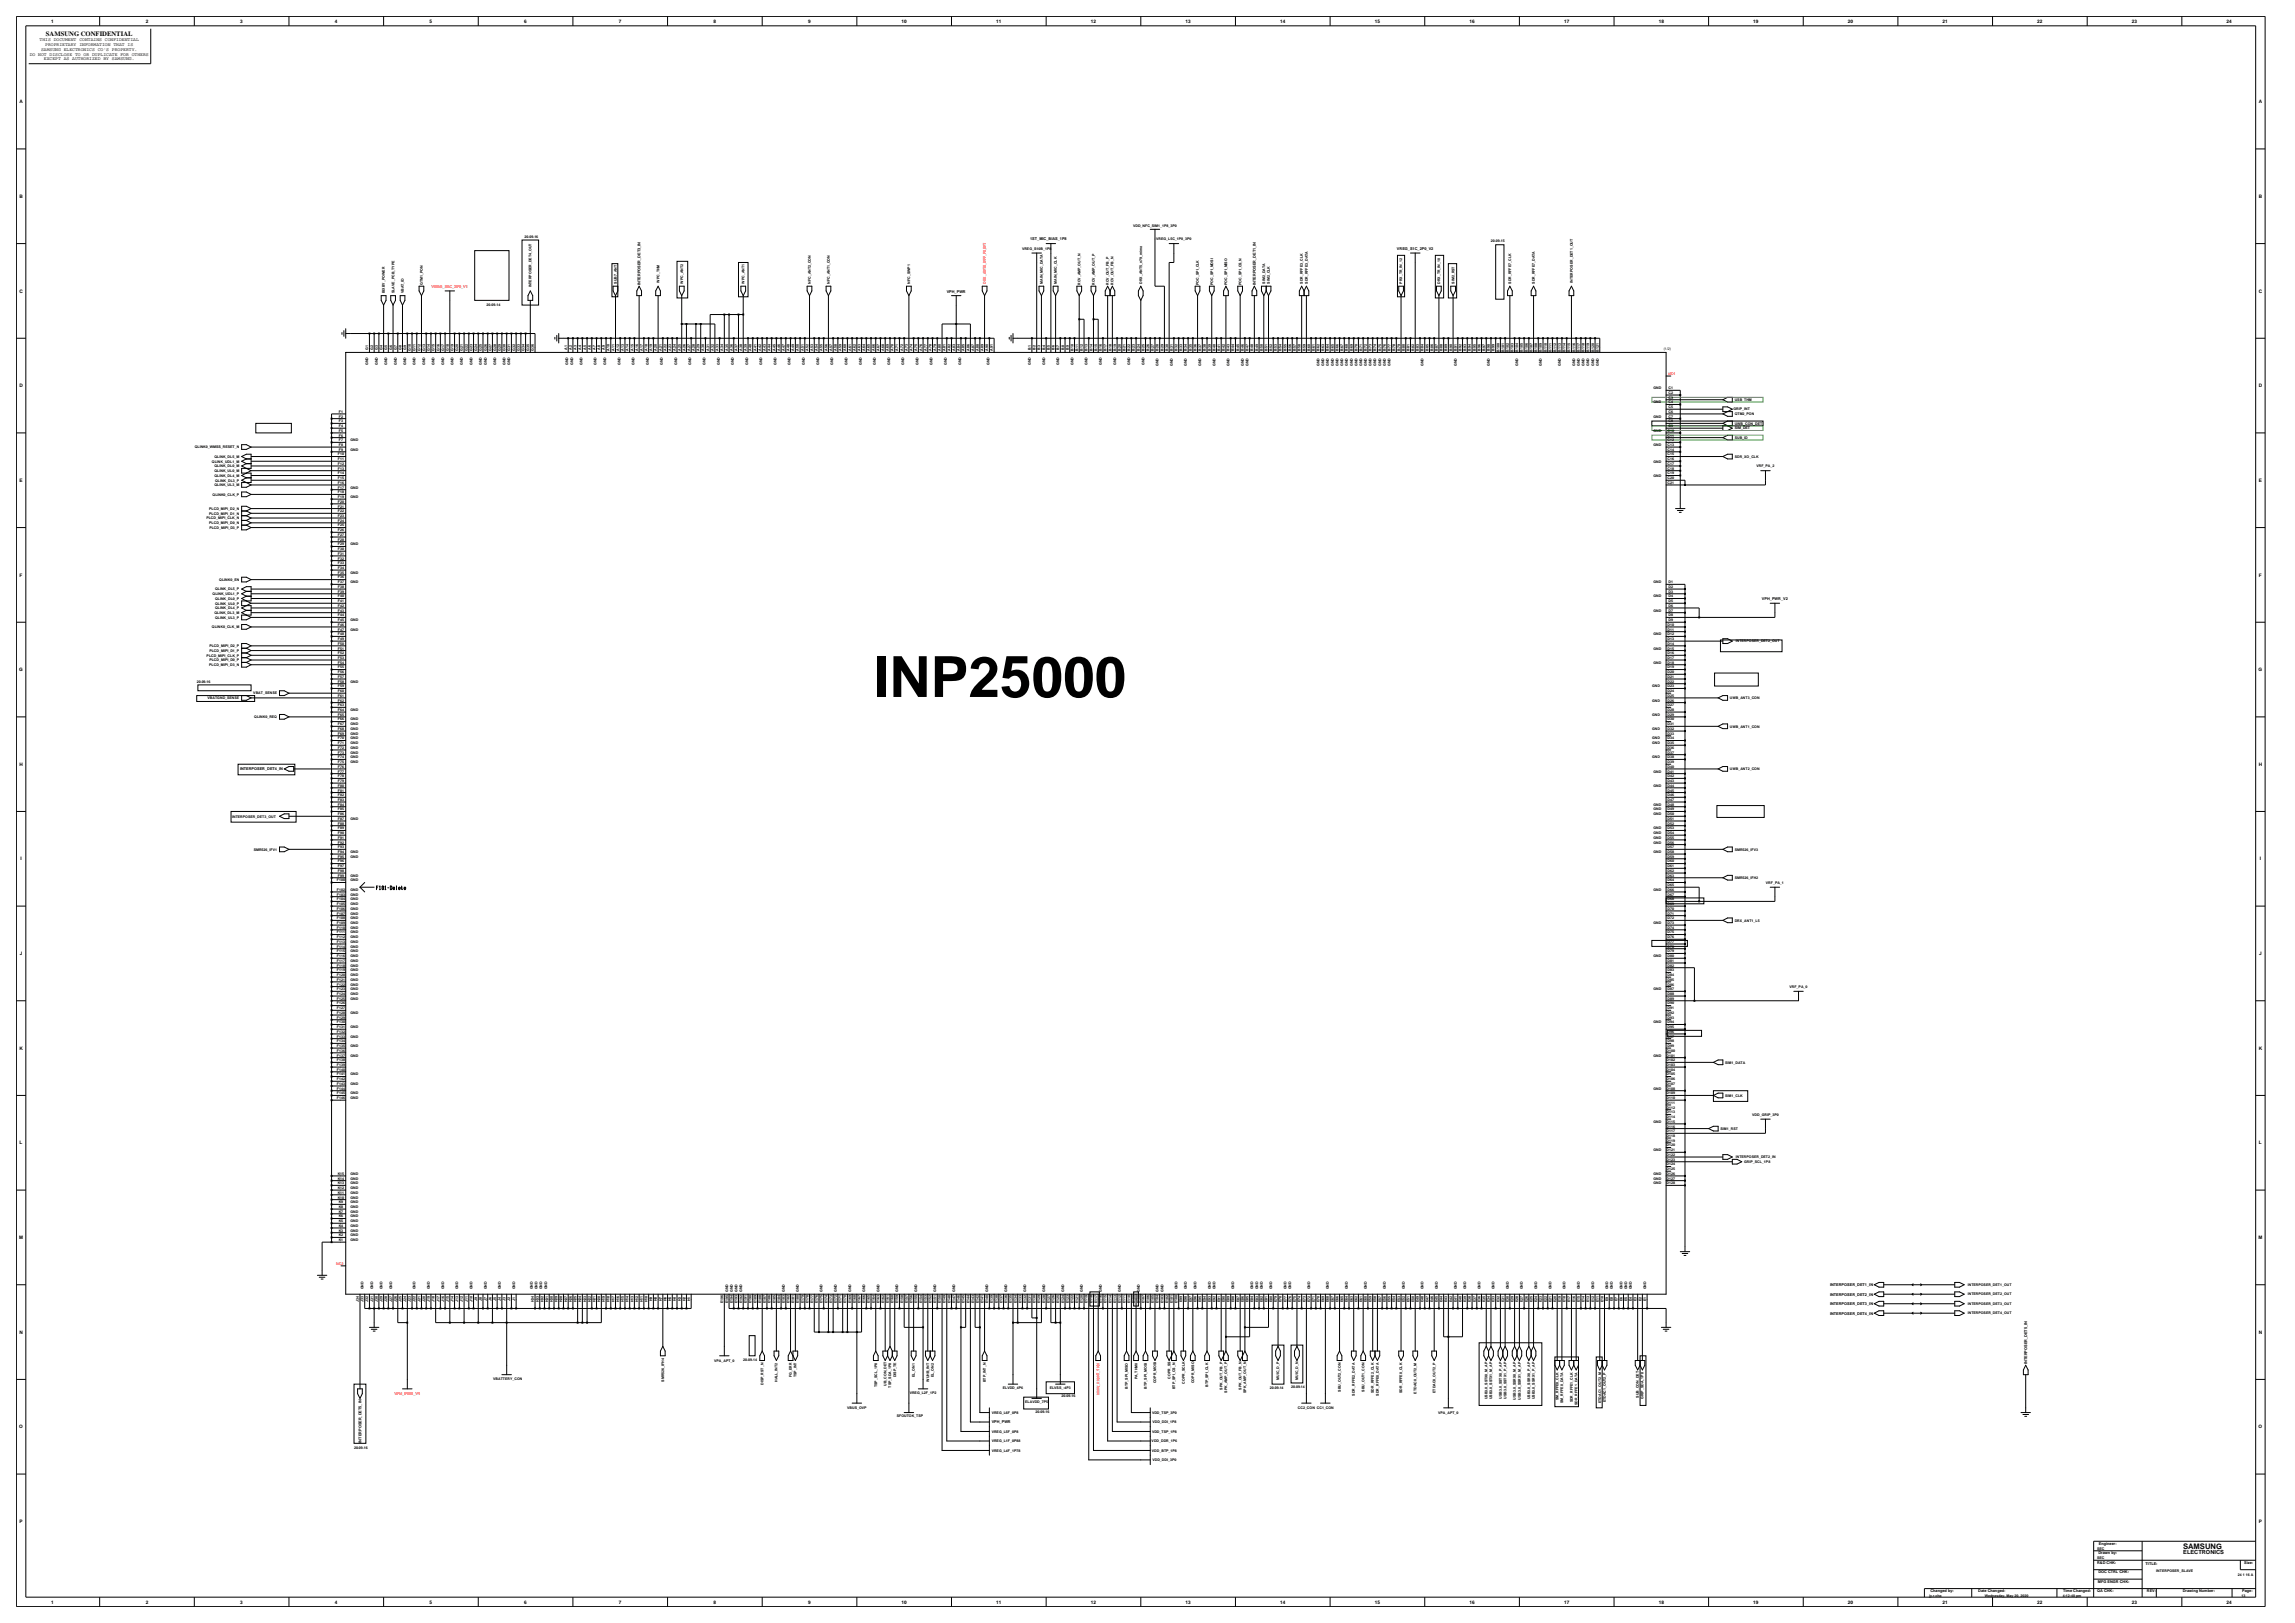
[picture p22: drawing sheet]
<svg xmlns="http://www.w3.org/2000/svg" width="420mm" height="297mm" viewBox="0 0 420 297" stroke-linecap="round" stroke-linejoin="round" font-family="sans-serif">
<defs><g id="words">
<text font-size="10.4" x="159.9" y="127.5">INP25000</text>
<text font-size="1.4" x="399.5" y="283.4">SAMSUNG</text>
<text font-size="1.2" x="8.4" y="6.5">SAMSUNG CONFIDENTIAL</text>
<text font-size="1" x="399.5" y="284.4">ELECTRONICS</text>
<g font-size=".9">
<text x="9.3" y="4.2">1</text>
<text x="26.7" y="4.2">2</text>
<text x="44" y="4.2">3</text>
<text x="61.3" y="4.2">4</text>
<text x="78.6" y="4.2">5</text>
<text x="95.9" y="4.2">6</text>
<text x="113.3" y="4.2">7</text>
<text x="130.6" y="4.2">8</text>
<text x="147.9" y="4.2">9</text>
<text x="165" y="4.2">10</text>
<text x="182.3" y="4.2">11</text>
<text x="199.6" y="4.2">12</text>
<text x="217" y="4.2">13</text>
<text x="234.3" y="4.2">14</text>
<text x="251.6" y="4.2">15</text>
<text x="268.9" y="4.2">16</text>
<text x="286.2" y="4.2">17</text>
<text x="303.6" y="4.2">18</text>
<text x="320.9" y="4.2">19</text>
<text x="338.2" y="4.2">20</text>
<text x="355.5" y="4.2">21</text>
<text x="372.8" y="4.2">22</text>
<text x="390.2" y="4.2">23</text>
<text x="407.5" y="4.2">24</text>
<text x="5.4" y="10.2">DO NOT DISCLOSE TO OR DUPLICATE FOR OTHERS</text>
<text x="7.3" y="7.6">THIS DOCUMENT CONTAINS CONFIDENTIAL</text>
<text x="7.5" y="9.3">SAMSUNG ELECTRONICS CO'S PROPERTY.</text>
<text x="8" y="11">EXCEPT AS AUTHORIZED BY SAMSUNG.</text>
<text x="8.3" y="8.4">PROPRIETARY INFORMATION THAT IS</text>
<text x="3.6" y="18.9">A</text>
<text x="413.4" y="18.9">A</text>
<text x="3.6" y="36.2">B</text>
<text x="413.4" y="36.2">B</text>
<text x="3.6" y="53.5">C</text>
<text x="413.4" y="53.5">C</text>
<text x="3.6" y="70.9">D</text>
<text x="413.4" y="70.9">D</text>
<text x="3.6" y="88.2">E</text>
<text x="413.4" y="88.2">E</text>
<text x="3.6" y="105.5">F</text>
<text x="413.4" y="105.5">F</text>
<text x="3.5" y="122.8">G</text>
<text x="413.3" y="122.8">G</text>
<text x="3.6" y="140.2">H</text>
<text x="413.4" y="140.2">H</text>
<text x="3.7" y="157.5">I</text>
<text x="413.5" y="157.5">I</text>
<text x="3.6" y="174.8">J</text>
<text x="413.4" y="174.8">J</text>
<text x="3.6" y="192.1">K</text>
<text x="413.4" y="192.1">K</text>
<text x="3.6" y="209.4">L</text>
<text x="413.4" y="209.4">L</text>
<text x="3.5" y="226.7">M</text>
<text x="413.3" y="226.7">M</text>
<text x="3.6" y="244.1">N</text>
<text x="413.4" y="244.1">N</text>
<text x="3.5" y="261.4">O</text>
<text x="413.3" y="261.4">O</text>
<text x="3.6" y="278.7">P</text>
<text x="413.4" y="278.7">P</text>
<text x="9.3" y="293.4">1</text>
<text x="26.7" y="293.4">2</text>
<text x="44" y="293.4">3</text>
<text x="61.3" y="293.4">4</text>
<text x="78.6" y="293.4">5</text>
<text x="95.9" y="293.4">6</text>
<text x="113.3" y="293.4">7</text>
<text x="130.6" y="293.4">8</text>
<text x="147.9" y="293.4">9</text>
<text x="165" y="293.4">10</text>
<text x="182.3" y="293.4">11</text>
<text x="199.6" y="293.4">12</text>
<text x="217" y="293.4">13</text>
<text x="234.3" y="293.4">14</text>
<text x="251.6" y="293.4">15</text>
<text x="268.9" y="293.4">16</text>
<text x="286.2" y="293.4">17</text>
<text x="303.6" y="293.4">18</text>
<text x="320.9" y="293.4">19</text>
<text x="338.2" y="293.4">20</text>
<text x="355.5" y="293.4">21</text>
<text x="372.8" y="293.4">22</text>
<text x="390.2" y="293.4">23</text>
<text x="407.5" y="293.4">24</text>
</g>
<g font-size=".7">
<text x="207.4" y="41.6">VDD_NFC_SIM1_1P8_3P0</text>
<text x="96" y="43.5">20.09.16</text>
<text x="187" y="45.7">VREG_S10B_1P8</text>
<text x="188.5" y="44">1ST_MIC_BIAS_1P8</text>
<text x="211.6" y="43.9">VREG_L5C_1P8_3P0</text>
<text x="255.7" y="45.7">VREG_S1C_2P0_V2</text>
<text x="272.9" y="44.3">20.09.15</text>
<text x="70.4" y="53.7" transform="rotate(-90 70.4 53.7)">BIXBY_POWER</text>
<text x="72.2" y="53.7" transform="rotate(-90 72.2 53.7)">SLAVE_PCB_TYPE</text>
<text x="73.9" y="53.7" transform="rotate(-90 73.9 53.7)">VBAT_ID</text>
<text x="77.4" y="52.1" transform="rotate(-90 77.4 52.1)">QTM1_PON</text>
<text x="97.3" y="52.6" transform="rotate(-90 97.3 52.6)">INTERPOSER_DET4_OUT</text>
<text x="112.9" y="51.9" transform="rotate(-90 112.9 51.9)">SUB7_ANT</text>
<text x="117.2" y="52.1" transform="rotate(-90 117.2 52.1)">INTERPOSER_DET3_IN</text>
<text x="120.7" y="51.7" transform="rotate(-90 120.7 51.7)">WPC_THM</text>
<text x="125" y="51.9" transform="rotate(-90 125 51.9)">WPC_ANT2</text>
<text x="136.2" y="51.9" transform="rotate(-90 136.2 51.9)">WPC_ANT1</text>
<text x="148.4" y="51.9" transform="rotate(-90 148.4 51.9)">NFC_ANT2_CON</text>
<text x="151.8" y="51.9" transform="rotate(-90 151.8 51.9)">NFC_ANT1_CON</text>
<text x="166.6" y="51.9" transform="rotate(-90 166.6 51.9)">NFC_SWP1</text>
<text x="173.3" y="53.7">VPH_PWR</text>
<text x="190.8" y="51.9" transform="rotate(-90 190.8 51.9)">MAIN_MIC_DATA</text>
<text x="193.4" y="51.9" transform="rotate(-90 193.4 51.9)">MAIN_MIC_CLK</text>
<text x="197.7" y="52.1" transform="rotate(-90 197.7 52.1)">RCV_AMP_OUT_N</text>
<text x="200.3" y="52.1" transform="rotate(-90 200.3 52.1)">RCV_AMP_OUT_P</text>
<text x="202.9" y="52.1" transform="rotate(-90 202.9 52.1)">RCV_OUT_FB_P</text>
<text x="203.8" y="52.1" transform="rotate(-90 203.8 52.1)">RCV_OUT_FB_N</text>
<text x="209" y="51.9" transform="rotate(-90 209 51.9)">DRX_ANT5_n79_mimo</text>
<text x="219.4" y="52.1" transform="rotate(-90 219.4 52.1)">POC_SPI_CLK</text>
<text x="222" y="52.1" transform="rotate(-90 222 52.1)">POC_SPI_MOSI</text>
<text x="224.6" y="52.1" transform="rotate(-90 224.6 52.1)">POC_SPI_MISO</text>
<text x="227.2" y="52.1" transform="rotate(-90 227.2 52.1)">POC_SPI_CS_N</text>
<text x="229.8" y="52.1" transform="rotate(-90 229.8 52.1)">INTERPOSER_DET1_IN</text>
<text x="231.5" y="51.9" transform="rotate(-90 231.5 51.9)">SIM2_DATA</text>
<text x="232.4" y="51.9" transform="rotate(-90 232.4 51.9)">SIM2_CLK</text>
<text x="238.4" y="51.9" transform="rotate(-90 238.4 51.9)">SDR_RFFE3_CLK</text>
<text x="239.3" y="51.9" transform="rotate(-90 239.3 51.9)">SDR_RFFE3_DATA</text>
<text x="256.6" y="51.9" transform="rotate(-90 256.6 51.9)">PRX_TR_IN_12</text>
<text x="263.6" y="51.9" transform="rotate(-90 263.6 51.9)">DRX_TR_IN_10</text>
<text x="266.2" y="51.9" transform="rotate(-90 266.2 51.9)">SIM2_RST</text>
<text x="276.5" y="51.9" transform="rotate(-90 276.5 51.9)">SDR_RFFE7_CLK</text>
<text x="280.9" y="51.9" transform="rotate(-90 280.9 51.9)">SDR_RFFE7_DATA</text>
<text x="287.8" y="51.7" transform="rotate(-90 287.8 51.7)">INTERPOSER_DET1_OUT</text>
<text x="89" y="56">20.09.14</text>
<text x="67.4" y="64.1" transform="rotate(-90 67.4 64.1)">G1</text>
<text x="68.3" y="64.1" transform="rotate(-90 68.3 64.1)">G2</text>
<text x="69.1" y="64.1" transform="rotate(-90 69.1 64.1)">G3</text>
<text x="70" y="64.1" transform="rotate(-90 70 64.1)">G4</text>
<text x="70.9" y="64.1" transform="rotate(-90 70.9 64.1)">G5</text>
<text x="71.7" y="64.1" transform="rotate(-90 71.7 64.1)">G6</text>
<text x="72.6" y="64.1" transform="rotate(-90 72.6 64.1)">G7</text>
<text x="73.5" y="64.1" transform="rotate(-90 73.5 64.1)">G8</text>
<text x="74.3" y="64.1" transform="rotate(-90 74.3 64.1)">G9</text>
<text x="75.2" y="64.2" transform="rotate(-90 75.2 64.2)">G10</text>
<text x="76.1" y="64.2" transform="rotate(-90 76.1 64.2)">G11</text>
<text x="76.9" y="64.2" transform="rotate(-90 76.9 64.2)">G12</text>
<text x="77.8" y="64.2" transform="rotate(-90 77.8 64.2)">G13</text>
<text x="78.7" y="64.2" transform="rotate(-90 78.7 64.2)">G14</text>
<text x="79.5" y="64.2" transform="rotate(-90 79.5 64.2)">G15</text>
<text x="80.4" y="64.2" transform="rotate(-90 80.4 64.2)">G16</text>
<text x="81.3" y="64.2" transform="rotate(-90 81.3 64.2)">G17</text>
<text x="82.1" y="64.2" transform="rotate(-90 82.1 64.2)">G18</text>
<text x="83" y="64.2" transform="rotate(-90 83 64.2)">G19</text>
<text x="83.9" y="64.2" transform="rotate(-90 83.9 64.2)">G20</text>
<text x="84.7" y="64.2" transform="rotate(-90 84.7 64.2)">G21</text>
<text x="85.6" y="64.2" transform="rotate(-90 85.6 64.2)">G22</text>
<text x="86.5" y="64.2" transform="rotate(-90 86.5 64.2)">G23</text>
<text x="87.3" y="64.2" transform="rotate(-90 87.3 64.2)">G24</text>
<text x="88.2" y="64.2" transform="rotate(-90 88.2 64.2)">G25</text>
<text x="89.1" y="64.2" transform="rotate(-90 89.1 64.2)">G26</text>
<text x="89.9" y="64.2" transform="rotate(-90 89.9 64.2)">G27</text>
<text x="90.8" y="64.2" transform="rotate(-90 90.8 64.2)">G28</text>
<text x="91.7" y="64.2" transform="rotate(-90 91.7 64.2)">G29</text>
<text x="92.5" y="64.2" transform="rotate(-90 92.5 64.2)">G30</text>
<text x="93.4" y="64.2" transform="rotate(-90 93.4 64.2)">G31</text>
<text x="94.2" y="64.2" transform="rotate(-90 94.2 64.2)">G32</text>
<text x="95.1" y="64.2" transform="rotate(-90 95.1 64.2)">G33</text>
<text x="96" y="64.2" transform="rotate(-90 96 64.2)">G34</text>
<text x="96.9" y="64.2" transform="rotate(-90 96.9 64.2)">G35</text>
<text x="97.7" y="64.2" transform="rotate(-90 97.7 64.2)">G36</text>
<text x="103.8" y="64" transform="rotate(-90 103.8 64)">A1</text>
<text x="104.6" y="64" transform="rotate(-90 104.6 64)">A2</text>
<text x="105.5" y="64" transform="rotate(-90 105.5 64)">A3</text>
<text x="106.4" y="64" transform="rotate(-90 106.4 64)">A4</text>
<text x="107.2" y="64" transform="rotate(-90 107.2 64)">A5</text>
<text x="108.1" y="64" transform="rotate(-90 108.1 64)">A6</text>
<text x="109" y="64" transform="rotate(-90 109 64)">A7</text>
<text x="109.8" y="64" transform="rotate(-90 109.8 64)">A8</text>
<text x="110.7" y="64" transform="rotate(-90 110.7 64)">A9</text>
<text x="111.6" y="64.2" transform="rotate(-90 111.6 64.2)">A10</text>
<text x="112.4" y="64.2" transform="rotate(-90 112.4 64.2)">A11</text>
<text x="113.3" y="64.2" transform="rotate(-90 113.3 64.2)">A12</text>
<text x="114.2" y="64.2" transform="rotate(-90 114.2 64.2)">A13</text>
<text x="115" y="64.2" transform="rotate(-90 115 64.2)">A14</text>
<text x="115.9" y="64.2" transform="rotate(-90 115.9 64.2)">A15</text>
<text x="116.8" y="64.2" transform="rotate(-90 116.8 64.2)">A16</text>
<text x="117.6" y="64.2" transform="rotate(-90 117.6 64.2)">A17</text>
<text x="118.5" y="64.2" transform="rotate(-90 118.5 64.2)">A18</text>
<text x="119.4" y="64.2" transform="rotate(-90 119.4 64.2)">A19</text>
<text x="120.2" y="64.2" transform="rotate(-90 120.2 64.2)">A20</text>
<text x="121.1" y="64.2" transform="rotate(-90 121.1 64.2)">A21</text>
<text x="122" y="64.2" transform="rotate(-90 122 64.2)">A22</text>
<text x="122.8" y="64.2" transform="rotate(-90 122.8 64.2)">A23</text>
<text x="123.7" y="64.2" transform="rotate(-90 123.7 64.2)">A24</text>
<text x="124.6" y="64.2" transform="rotate(-90 124.6 64.2)">A25</text>
<text x="125.4" y="64.2" transform="rotate(-90 125.4 64.2)">A26</text>
<text x="126.3" y="64.2" transform="rotate(-90 126.3 64.2)">A27</text>
<text x="127.2" y="64.2" transform="rotate(-90 127.2 64.2)">A28</text>
<text x="128" y="64.2" transform="rotate(-90 128 64.2)">A29</text>
<text x="128.9" y="64.2" transform="rotate(-90 128.9 64.2)">A30</text>
<text x="129.8" y="64.2" transform="rotate(-90 129.8 64.2)">A31</text>
<text x="130.6" y="64.2" transform="rotate(-90 130.6 64.2)">A32</text>
<text x="131.5" y="64.2" transform="rotate(-90 131.5 64.2)">A33</text>
<text x="132.4" y="64.2" transform="rotate(-90 132.4 64.2)">A34</text>
<text x="133.2" y="64.2" transform="rotate(-90 133.2 64.2)">A35</text>
<text x="134.1" y="64.2" transform="rotate(-90 134.1 64.2)">A36</text>
<text x="135" y="64.2" transform="rotate(-90 135 64.2)">A37</text>
<text x="135.8" y="64.2" transform="rotate(-90 135.8 64.2)">A38</text>
<text x="136.7" y="64.2" transform="rotate(-90 136.7 64.2)">A39</text>
<text x="137.6" y="64.2" transform="rotate(-90 137.6 64.2)">A40</text>
<text x="138.4" y="64.2" transform="rotate(-90 138.4 64.2)">A41</text>
<text x="139.3" y="64.2" transform="rotate(-90 139.3 64.2)">A42</text>
<text x="140.1" y="64.2" transform="rotate(-90 140.1 64.2)">A43</text>
<text x="141" y="64.2" transform="rotate(-90 141 64.2)">A44</text>
<text x="141.9" y="64.2" transform="rotate(-90 141.9 64.2)">A45</text>
<text x="142.8" y="64.2" transform="rotate(-90 142.8 64.2)">A46</text>
<text x="143.6" y="64.2" transform="rotate(-90 143.6 64.2)">A47</text>
<text x="144.5" y="64.2" transform="rotate(-90 144.5 64.2)">A48</text>
<text x="145.3" y="64.2" transform="rotate(-90 145.3 64.2)">A49</text>
<text x="146.2" y="64.2" transform="rotate(-90 146.2 64.2)">A50</text>
<text x="147.1" y="64.2" transform="rotate(-90 147.1 64.2)">A51</text>
<text x="147.9" y="64.2" transform="rotate(-90 147.9 64.2)">A52</text>
<text x="148.8" y="64.2" transform="rotate(-90 148.8 64.2)">A53</text>
<text x="149.7" y="64.2" transform="rotate(-90 149.7 64.2)">A54</text>
<text x="150.6" y="64.2" transform="rotate(-90 150.6 64.2)">A55</text>
<text x="151.4" y="64.2" transform="rotate(-90 151.4 64.2)">A56</text>
<text x="152.3" y="64.2" transform="rotate(-90 152.3 64.2)">A57</text>
<text x="153.1" y="64.2" transform="rotate(-90 153.1 64.2)">A58</text>
<text x="154" y="64.2" transform="rotate(-90 154 64.2)">A59</text>
<text x="154.9" y="64.2" transform="rotate(-90 154.9 64.2)">A60</text>
<text x="155.7" y="64.2" transform="rotate(-90 155.7 64.2)">A61</text>
<text x="156.6" y="64.2" transform="rotate(-90 156.6 64.2)">A62</text>
<text x="157.5" y="64.2" transform="rotate(-90 157.5 64.2)">A63</text>
<text x="158.3" y="64.2" transform="rotate(-90 158.3 64.2)">A64</text>
<text x="159.2" y="64.2" transform="rotate(-90 159.2 64.2)">A65</text>
<text x="160.1" y="64.2" transform="rotate(-90 160.1 64.2)">A66</text>
<text x="160.9" y="64.2" transform="rotate(-90 160.9 64.2)">A67</text>
<text x="161.8" y="64.2" transform="rotate(-90 161.8 64.2)">A68</text>
<text x="162.7" y="64.2" transform="rotate(-90 162.7 64.2)">A69</text>
<text x="163.5" y="64.2" transform="rotate(-90 163.5 64.2)">A70</text>
<text x="164.4" y="64.2" transform="rotate(-90 164.4 64.2)">A71</text>
<text x="165.3" y="64.2" transform="rotate(-90 165.3 64.2)">A72</text>
<text x="166.1" y="64.2" transform="rotate(-90 166.1 64.2)">A73</text>
<text x="167" y="64.2" transform="rotate(-90 167 64.2)">A74</text>
<text x="167.9" y="64.2" transform="rotate(-90 167.9 64.2)">A75</text>
<text x="168.7" y="64.2" transform="rotate(-90 168.7 64.2)">A76</text>
<text x="169.6" y="64.2" transform="rotate(-90 169.6 64.2)">A77</text>
<text x="170.5" y="64.2" transform="rotate(-90 170.5 64.2)">A78</text>
<text x="171.3" y="64.2" transform="rotate(-90 171.3 64.2)">A79</text>
<text x="172.2" y="64.2" transform="rotate(-90 172.2 64.2)">A80</text>
<text x="173.1" y="64.2" transform="rotate(-90 173.1 64.2)">A81</text>
<text x="173.9" y="64.2" transform="rotate(-90 173.9 64.2)">A82</text>
<text x="174.8" y="64.2" transform="rotate(-90 174.8 64.2)">A83</text>
<text x="175.7" y="64.2" transform="rotate(-90 175.7 64.2)">A84</text>
<text x="176.5" y="64.2" transform="rotate(-90 176.5 64.2)">A85</text>
<text x="177.4" y="64.2" transform="rotate(-90 177.4 64.2)">A86</text>
<text x="178.3" y="64.2" transform="rotate(-90 178.3 64.2)">A87</text>
<text x="179.1" y="64.2" transform="rotate(-90 179.1 64.2)">A88</text>
<text x="180" y="64.2" transform="rotate(-90 180 64.2)">A89</text>
<text x="180.9" y="64.2" transform="rotate(-90 180.9 64.2)">A90</text>
<text x="181.7" y="64.2" transform="rotate(-90 181.7 64.2)">A91</text>
<text x="188.7" y="64" transform="rotate(-90 188.7 64)">B1</text>
<text x="189.5" y="64" transform="rotate(-90 189.5 64)">B2</text>
<text x="190.4" y="64" transform="rotate(-90 190.4 64)">B3</text>
<text x="191.2" y="64" transform="rotate(-90 191.2 64)">B4</text>
<text x="192.1" y="64" transform="rotate(-90 192.1 64)">B5</text>
<text x="193" y="64" transform="rotate(-90 193 64)">B6</text>
<text x="193.9" y="64" transform="rotate(-90 193.9 64)">B7</text>
<text x="194.7" y="64" transform="rotate(-90 194.7 64)">B8</text>
<text x="195.6" y="64" transform="rotate(-90 195.6 64)">B9</text>
<text x="196.4" y="64.2" transform="rotate(-90 196.4 64.2)">B10</text>
<text x="197.3" y="64.2" transform="rotate(-90 197.3 64.2)">B11</text>
<text x="198.2" y="64.2" transform="rotate(-90 198.2 64.2)">B12</text>
<text x="199" y="64.2" transform="rotate(-90 199 64.2)">B13</text>
<text x="199.9" y="64.2" transform="rotate(-90 199.9 64.2)">B14</text>
<text x="200.8" y="64.2" transform="rotate(-90 200.8 64.2)">B15</text>
<text x="201.6" y="64.2" transform="rotate(-90 201.6 64.2)">B16</text>
<text x="202.5" y="64.2" transform="rotate(-90 202.5 64.2)">B17</text>
<text x="203.4" y="64.2" transform="rotate(-90 203.4 64.2)">B18</text>
<text x="204.2" y="64.2" transform="rotate(-90 204.2 64.2)">B19</text>
<text x="205.1" y="64.2" transform="rotate(-90 205.1 64.2)">B20</text>
<text x="206" y="64.2" transform="rotate(-90 206 64.2)">B21</text>
<text x="206.8" y="64.2" transform="rotate(-90 206.8 64.2)">B22</text>
<text x="207.7" y="64.2" transform="rotate(-90 207.7 64.2)">B23</text>
<text x="208.6" y="64.2" transform="rotate(-90 208.6 64.2)">B24</text>
<text x="209.4" y="64.2" transform="rotate(-90 209.4 64.2)">B25</text>
<text x="210.3" y="64.2" transform="rotate(-90 210.3 64.2)">B26</text>
<text x="211.2" y="64.2" transform="rotate(-90 211.2 64.2)">B27</text>
<text x="212" y="64.2" transform="rotate(-90 212 64.2)">B28</text>
<text x="212.9" y="64.2" transform="rotate(-90 212.9 64.2)">B29</text>
<text x="213.8" y="64.2" transform="rotate(-90 213.8 64.2)">B30</text>
<text x="214.6" y="64.2" transform="rotate(-90 214.6 64.2)">B31</text>
<text x="215.5" y="64.2" transform="rotate(-90 215.5 64.2)">B32</text>
<text x="216.4" y="64.2" transform="rotate(-90 216.4 64.2)">B33</text>
<text x="217.2" y="64.2" transform="rotate(-90 217.2 64.2)">B34</text>
<text x="218.1" y="64.2" transform="rotate(-90 218.1 64.2)">B35</text>
<text x="219" y="64.2" transform="rotate(-90 219 64.2)">B36</text>
<text x="219.8" y="64.2" transform="rotate(-90 219.8 64.2)">B37</text>
<text x="220.7" y="64.2" transform="rotate(-90 220.7 64.2)">B38</text>
<text x="221.6" y="64.2" transform="rotate(-90 221.6 64.2)">B39</text>
<text x="222.4" y="64.2" transform="rotate(-90 222.4 64.2)">B40</text>
<text x="223.3" y="64.2" transform="rotate(-90 223.3 64.2)">B41</text>
<text x="224.2" y="64.2" transform="rotate(-90 224.2 64.2)">B42</text>
<text x="225" y="64.2" transform="rotate(-90 225 64.2)">B43</text>
<text x="225.9" y="64.2" transform="rotate(-90 225.9 64.2)">B44</text>
<text x="226.8" y="64.2" transform="rotate(-90 226.8 64.2)">B45</text>
<text x="227.6" y="64.2" transform="rotate(-90 227.6 64.2)">B46</text>
<text x="228.5" y="64.2" transform="rotate(-90 228.5 64.2)">B47</text>
<text x="229.4" y="64.2" transform="rotate(-90 229.4 64.2)">B48</text>
<text x="230.2" y="64.2" transform="rotate(-90 230.2 64.2)">B49</text>
<text x="231.1" y="64.2" transform="rotate(-90 231.1 64.2)">B50</text>
<text x="232" y="64.2" transform="rotate(-90 232 64.2)">B51</text>
<text x="232.8" y="64.2" transform="rotate(-90 232.8 64.2)">B52</text>
<text x="233.7" y="64.2" transform="rotate(-90 233.7 64.2)">B53</text>
<text x="234.5" y="64.2" transform="rotate(-90 234.5 64.2)">B54</text>
<text x="235.4" y="64.2" transform="rotate(-90 235.4 64.2)">B55</text>
<text x="236.3" y="64.2" transform="rotate(-90 236.3 64.2)">B56</text>
<text x="237.1" y="64.2" transform="rotate(-90 237.1 64.2)">B57</text>
<text x="238" y="64.2" transform="rotate(-90 238 64.2)">B58</text>
<text x="238.9" y="64.2" transform="rotate(-90 238.9 64.2)">B59</text>
<text x="239.8" y="64.2" transform="rotate(-90 239.8 64.2)">B60</text>
<text x="240.6" y="64.2" transform="rotate(-90 240.6 64.2)">B61</text>
<text x="241.5" y="64.2" transform="rotate(-90 241.5 64.2)">B62</text>
<text x="242.3" y="64.2" transform="rotate(-90 242.3 64.2)">B63</text>
<text x="243.2" y="64.2" transform="rotate(-90 243.2 64.2)">B64</text>
<text x="244.1" y="64.2" transform="rotate(-90 244.1 64.2)">B65</text>
<text x="244.9" y="64.2" transform="rotate(-90 244.9 64.2)">B66</text>
<text x="245.8" y="64.2" transform="rotate(-90 245.8 64.2)">B67</text>
<text x="246.7" y="64.2" transform="rotate(-90 246.7 64.2)">B68</text>
<text x="247.5" y="64.2" transform="rotate(-90 247.5 64.2)">B69</text>
<text x="248.4" y="64.2" transform="rotate(-90 248.4 64.2)">B70</text>
<text x="249.3" y="64.2" transform="rotate(-90 249.3 64.2)">B71</text>
<text x="250.1" y="64.2" transform="rotate(-90 250.1 64.2)">B72</text>
<text x="251" y="64.2" transform="rotate(-90 251 64.2)">B73</text>
<text x="251.9" y="64.2" transform="rotate(-90 251.9 64.2)">B74</text>
<text x="252.7" y="64.2" transform="rotate(-90 252.7 64.2)">B75</text>
<text x="253.6" y="64.2" transform="rotate(-90 253.6 64.2)">B76</text>
<text x="254.5" y="64.2" transform="rotate(-90 254.5 64.2)">B77</text>
<text x="255.3" y="64.2" transform="rotate(-90 255.3 64.2)">B78</text>
<text x="256.2" y="64.2" transform="rotate(-90 256.2 64.2)">B79</text>
<text x="257.1" y="64.2" transform="rotate(-90 257.1 64.2)">B80</text>
<text x="257.9" y="64.2" transform="rotate(-90 257.9 64.2)">B81</text>
<text x="258.8" y="64.2" transform="rotate(-90 258.8 64.2)">B82</text>
<text x="259.7" y="64.2" transform="rotate(-90 259.7 64.2)">B83</text>
<text x="260.5" y="64.2" transform="rotate(-90 260.5 64.2)">B84</text>
<text x="261.4" y="64.2" transform="rotate(-90 261.4 64.2)">B85</text>
<text x="262.3" y="64.2" transform="rotate(-90 262.3 64.2)">B86</text>
<text x="263.1" y="64.2" transform="rotate(-90 263.1 64.2)">B87</text>
<text x="264" y="64.2" transform="rotate(-90 264 64.2)">B88</text>
<text x="264.9" y="64.2" transform="rotate(-90 264.9 64.2)">B89</text>
<text x="265.7" y="64.2" transform="rotate(-90 265.7 64.2)">B90</text>
<text x="266.6" y="64.2" transform="rotate(-90 266.6 64.2)">B91</text>
<text x="267.5" y="64.2" transform="rotate(-90 267.5 64.2)">B92</text>
<text x="268.3" y="64.2" transform="rotate(-90 268.3 64.2)">B93</text>
<text x="269.2" y="64.2" transform="rotate(-90 269.2 64.2)">B94</text>
<text x="270.1" y="64.2" transform="rotate(-90 270.1 64.2)">B95</text>
<text x="270.9" y="64.2" transform="rotate(-90 270.9 64.2)">B96</text>
<text x="271.8" y="64.2" transform="rotate(-90 271.8 64.2)">B97</text>
<text x="272.6" y="64.2" transform="rotate(-90 272.6 64.2)">B98</text>
<text x="273.5" y="64.2" transform="rotate(-90 273.5 64.2)">B99</text>
<text x="274.4" y="64.4" transform="rotate(-90 274.4 64.4)">B100</text>
<text x="275.3" y="64.4" transform="rotate(-90 275.3 64.4)">B101</text>
<text x="276.1" y="64.4" transform="rotate(-90 276.1 64.4)">B102</text>
<text x="277" y="64.4" transform="rotate(-90 277 64.4)">B103</text>
<text x="277.9" y="64.4" transform="rotate(-90 277.9 64.4)">B104</text>
<text x="278.7" y="64.4" transform="rotate(-90 278.7 64.4)">B105</text>
<text x="279.6" y="64.4" transform="rotate(-90 279.6 64.4)">B106</text>
<text x="280.4" y="64.4" transform="rotate(-90 280.4 64.4)">B107</text>
<text x="281.3" y="64.4" transform="rotate(-90 281.3 64.4)">B108</text>
<text x="282.2" y="64.4" transform="rotate(-90 282.2 64.4)">B109</text>
<text x="283.1" y="64.4" transform="rotate(-90 283.1 64.4)">B110</text>
<text x="283.9" y="64.4" transform="rotate(-90 283.9 64.4)">B111</text>
<text x="284.8" y="64.4" transform="rotate(-90 284.8 64.4)">B112</text>
<text x="285.6" y="64.4" transform="rotate(-90 285.6 64.4)">B113</text>
<text x="286.5" y="64.4" transform="rotate(-90 286.5 64.4)">B114</text>
<text x="287.4" y="64.4" transform="rotate(-90 287.4 64.4)">B115</text>
<text x="288.2" y="64.4" transform="rotate(-90 288.2 64.4)">B116</text>
<text x="289.1" y="64.4" transform="rotate(-90 289.1 64.4)">B117</text>
<text x="290" y="64.4" transform="rotate(-90 290 64.4)">B118</text>
<text x="290.8" y="64.4" transform="rotate(-90 290.8 64.4)">B119</text>
<text x="291.7" y="64.4" transform="rotate(-90 291.7 64.4)">B120</text>
<text x="292.6" y="64.4" transform="rotate(-90 292.6 64.4)">B121</text>
<text x="304.5" y="64">(1/2)</text>
<text x="67.4" y="66.8" transform="rotate(-90 67.4 66.8)">GND</text>
<text x="69.1" y="66.8" transform="rotate(-90 69.1 66.8)">GND</text>
<text x="70.9" y="66.8" transform="rotate(-90 70.9 66.8)">GND</text>
<text x="72.6" y="66.8" transform="rotate(-90 72.6 66.8)">GND</text>
<text x="74.3" y="66.8" transform="rotate(-90 74.3 66.8)">GND</text>
<text x="76.1" y="66.8" transform="rotate(-90 76.1 66.8)">GND</text>
<text x="77.8" y="66.8" transform="rotate(-90 77.8 66.8)">GND</text>
<text x="79.5" y="66.8" transform="rotate(-90 79.5 66.8)">GND</text>
<text x="81.3" y="66.8" transform="rotate(-90 81.3 66.8)">GND</text>
<text x="83" y="66.8" transform="rotate(-90 83 66.8)">GND</text>
<text x="84.7" y="66.8" transform="rotate(-90 84.7 66.8)">GND</text>
<text x="86.5" y="66.8" transform="rotate(-90 86.5 66.8)">GND</text>
<text x="88.2" y="66.8" transform="rotate(-90 88.2 66.8)">GND</text>
<text x="89.1" y="66.8" transform="rotate(-90 89.1 66.8)">GND</text>
<text x="90.8" y="66.8" transform="rotate(-90 90.8 66.8)">GND</text>
<text x="92.5" y="66.8" transform="rotate(-90 92.5 66.8)">GND</text>
<text x="93.4" y="66.8" transform="rotate(-90 93.4 66.8)">GND</text>
<text x="104" y="66.8" transform="rotate(-90 104 66.8)">GND</text>
<text x="104.9" y="66.8" transform="rotate(-90 104.9 66.8)">GND</text>
<text x="106.6" y="66.8" transform="rotate(-90 106.6 66.8)">GND</text>
<text x="109.2" y="66.8" transform="rotate(-90 109.2 66.8)">GND</text>
<text x="110.9" y="66.8" transform="rotate(-90 110.9 66.8)">GND</text>
<text x="113.5" y="66.8" transform="rotate(-90 113.5 66.8)">GND</text>
<text x="116.1" y="66.8" transform="rotate(-90 116.1 66.8)">GND</text>
<text x="118.7" y="66.8" transform="rotate(-90 118.7 66.8)">GND</text>
<text x="121.3" y="66.8" transform="rotate(-90 121.3 66.8)">GND</text>
<text x="123.9" y="66.8" transform="rotate(-90 123.9 66.8)">GND</text>
<text x="126.5" y="66.8" transform="rotate(-90 126.5 66.8)">GND</text>
<text x="129.1" y="66.8" transform="rotate(-90 129.1 66.8)">GND</text>
<text x="131.7" y="66.8" transform="rotate(-90 131.7 66.8)">GND</text>
<text x="134.3" y="66.8" transform="rotate(-90 134.3 66.8)">GND</text>
<text x="136.9" y="66.8" transform="rotate(-90 136.9 66.8)">GND</text>
<text x="139.5" y="66.8" transform="rotate(-90 139.5 66.8)">GND</text>
<text x="142.1" y="66.8" transform="rotate(-90 142.1 66.8)">GND</text>
<text x="144.7" y="66.8" transform="rotate(-90 144.7 66.8)">GND</text>
<text x="147.3" y="66.8" transform="rotate(-90 147.3 66.8)">GND</text>
<text x="149.9" y="66.8" transform="rotate(-90 149.9 66.8)">GND</text>
<text x="152.5" y="66.8" transform="rotate(-90 152.5 66.8)">GND</text>
<text x="155.1" y="66.8" transform="rotate(-90 155.1 66.8)">GND</text>
<text x="157.7" y="66.8" transform="rotate(-90 157.7 66.8)">GND</text>
<text x="160.3" y="66.8" transform="rotate(-90 160.3 66.8)">GND</text>
<text x="162.9" y="66.8" transform="rotate(-90 162.9 66.8)">GND</text>
<text x="165.5" y="66.8" transform="rotate(-90 165.5 66.8)">GND</text>
<text x="168.1" y="66.8" transform="rotate(-90 168.1 66.8)">GND</text>
<text x="170.7" y="66.8" transform="rotate(-90 170.7 66.8)">GND</text>
<text x="173.3" y="66.8" transform="rotate(-90 173.3 66.8)">GND</text>
<text x="175.9" y="66.8" transform="rotate(-90 175.9 66.8)">GND</text>
<text x="181.1" y="66.8" transform="rotate(-90 181.1 66.8)">GND</text>
<text x="188.7" y="66.8" transform="rotate(-90 188.7 66.8)">GND</text>
<text x="191.2" y="66.8" transform="rotate(-90 191.2 66.8)">GND</text>
<text x="193.9" y="66.8" transform="rotate(-90 193.9 66.8)">GND</text>
<text x="196.4" y="66.8" transform="rotate(-90 196.4 66.8)">GND</text>
<text x="199" y="66.8" transform="rotate(-90 199 66.8)">GND</text>
<text x="201.6" y="66.8" transform="rotate(-90 201.6 66.8)">GND</text>
<text x="204.2" y="66.8" transform="rotate(-90 204.2 66.8)">GND</text>
<text x="206.8" y="66.8" transform="rotate(-90 206.8 66.8)">GND</text>
<text x="209.4" y="66.8" transform="rotate(-90 209.4 66.8)">GND</text>
<text x="212" y="67" transform="rotate(-90 212 67)">GND</text>
<text x="214.6" y="67" transform="rotate(-90 214.6 67)">GND</text>
<text x="217.2" y="67" transform="rotate(-90 217.2 67)">GND</text>
<text x="219.8" y="67" transform="rotate(-90 219.8 67)">GND</text>
<text x="222.4" y="67" transform="rotate(-90 222.4 67)">GND</text>
<text x="225" y="67" transform="rotate(-90 225 67)">GND</text>
<text x="227.6" y="67" transform="rotate(-90 227.6 67)">GND</text>
<text x="228.5" y="67" transform="rotate(-90 228.5 67)">GND</text>
<text x="241.5" y="67" transform="rotate(-90 241.5 67)">GND</text>
<text x="242.3" y="67" transform="rotate(-90 242.3 67)">GND</text>
<text x="243.2" y="67" transform="rotate(-90 243.2 67)">GND</text>
<text x="244.1" y="67" transform="rotate(-90 244.1 67)">GND</text>
<text x="244.9" y="67" transform="rotate(-90 244.9 67)">GND</text>
<text x="245.8" y="67" transform="rotate(-90 245.8 67)">GND</text>
<text x="246.7" y="67" transform="rotate(-90 246.7 67)">GND</text>
<text x="247.5" y="67" transform="rotate(-90 247.5 67)">GND</text>
<text x="248.4" y="67" transform="rotate(-90 248.4 67)">GND</text>
<text x="249.3" y="67" transform="rotate(-90 249.3 67)">GND</text>
<text x="250.1" y="67" transform="rotate(-90 250.1 67)">GND</text>
<text x="251" y="67" transform="rotate(-90 251 67)">GND</text>
<text x="251.9" y="67" transform="rotate(-90 251.9 67)">GND</text>
<text x="252.7" y="67" transform="rotate(-90 252.7 67)">GND</text>
<text x="253.6" y="67" transform="rotate(-90 253.6 67)">GND</text>
<text x="254.5" y="67" transform="rotate(-90 254.5 67)">GND</text>
<text x="260.5" y="67" transform="rotate(-90 260.5 67)">GND</text>
<text x="266.6" y="67" transform="rotate(-90 266.6 67)">GND</text>
<text x="272.6" y="67" transform="rotate(-90 272.6 67)">GND</text>
<text x="277.9" y="67" transform="rotate(-90 277.9 67)">GND</text>
<text x="282.2" y="67" transform="rotate(-90 282.2 67)">GND</text>
<text x="285.6" y="67" transform="rotate(-90 285.6 67)">GND</text>
<text x="288.2" y="67" transform="rotate(-90 288.2 67)">GND</text>
<text x="289.1" y="67" transform="rotate(-90 289.1 67)">GND</text>
<text x="290" y="67" transform="rotate(-90 290 67)">GND</text>
<text x="290.8" y="67" transform="rotate(-90 290.8 67)">GND</text>
<text x="291.7" y="67" transform="rotate(-90 291.7 67)">GND</text>
<text x="292.6" y="67" transform="rotate(-90 292.6 67)">GND</text>
<text x="302.6" y="71.2">GND</text>
<text x="305.4" y="71.2">C1</text>
<text x="62" y="77.3">F3</text>
<text x="62" y="76.4">F2</text>
<text x="62" y="75.6">F1</text>
<text x="302.6" y="76.4">GND</text>
<text x="302.6" y="73.8">GND</text>
<text x="305.4" y="75.6">C6</text>
<text x="305.4" y="76.4">C7</text>
<text x="305.4" y="77.3">C8</text>
<text x="305.4" y="72.1">C2</text>
<text x="305.4" y="72.9">C3</text>
<text x="305.4" y="73.8">C4</text>
<text x="305.4" y="74.7">C5</text>
<text x="317.2" y="75.1">GRIP_INT</text>
<text x="317.5" y="77.7">UWB_CON_DET</text>
<text x="317.5" y="76">QTM2_PON</text>
<text x="317.5" y="73.4">USB_THM</text>
<text x="35.6" y="82">QLINK0_WMSS_RESET_N</text>
<text x="39.3" y="83.8">QLINK_DL5_M</text>
<text x="61.8" y="83.3">F10</text>
<text x="62" y="82.5">F9</text>
<text x="62" y="81.6">F8</text>
<text x="62" y="80.7">F7</text>
<text x="62" y="79.9">F6</text>
<text x="62" y="79">F5</text>
<text x="62" y="78.1">F4</text>
<text x="64.1" y="82.5">GND</text>
<text x="64.1" y="80.7">GND</text>
<text x="302.6" y="79">GND</text>
<text x="302.6" y="81.6">GND</text>
<text x="305.2" y="79">C10</text>
<text x="305.2" y="79.9">C11</text>
<text x="305.2" y="80.7">C12</text>
<text x="305.2" y="81.6">C13</text>
<text x="305.2" y="82.5">C14</text>
<text x="305.2" y="83.3">C15</text>
<text x="305.4" y="78.1">C9</text>
<text x="317.5" y="78.6">SIM_DET</text>
<text x="317.5" y="83.8">SDR_XO_CLK</text>
<text x="317.5" y="80.3">SUB_ID</text>
<text x="38.8" y="84.6">QLINK_UDL1_M</text>
<text x="39.3" y="89">QLINK_UL3_M</text>
<text x="39.3" y="87.2">QLINK_DL4_M</text>
<text x="39.3" y="86.4">QLINK_UL0_M</text>
<text x="39.3" y="85.5">QLINK_DL0_M</text>
<text x="39.4" y="88.1">QLINK_DL3_P</text>
<text x="61.8" y="87.7">F15</text>
<text x="61.8" y="88.5">F16</text>
<text x="61.8" y="89.4">F17</text>
<text x="61.8" y="86.8">F14</text>
<text x="61.8" y="85.9">F13</text>
<text x="61.8" y="85.1">F12</text>
<text x="61.8" y="84.2">F11</text>
<text x="64.1" y="89.4">GND</text>
<text x="302.6" y="87.2">GND</text>
<text x="302.6" y="84.6">GND</text>
<text x="305.2" y="86.8">C19</text>
<text x="305.2" y="87.7">C20</text>
<text x="305.2" y="88.5">C21</text>
<text x="305.2" y="84.2">C16</text>
<text x="305.2" y="85.1">C17</text>
<text x="305.2" y="85.9">C18</text>
<text x="321.4" y="85.5">VRF_PA_2</text>
<text x="37.8" y="95">PLCD_MIPI_CLK_N</text>
<text x="38.3" y="95.9">PLCD_MIPI_D0_N</text>
<text x="38.3" y="94.2">PLCD_MIPI_D1_N</text>
<text x="38.3" y="93.3">PLCD_MIPI_D2_N</text>
<text x="38.9" y="90.7">QLINK0_CLK_P</text>
<text x="61.8" y="91.1">F19</text>
<text x="61.8" y="92">F20</text>
<text x="61.8" y="92.9">F21</text>
<text x="61.8" y="93.7">F22</text>
<text x="61.8" y="94.6">F23</text>
<text x="61.8" y="95.5">F24</text>
<text x="61.8" y="90.3">F18</text>
<text x="64.1" y="91.1">GND</text>
<text x="38.3" y="96.8">PLCD_MIPI_D3_P</text>
<text x="61.8" y="97.2">F26</text>
<text x="61.8" y="98.1">F27</text>
<text x="61.8" y="98.9">F28</text>
<text x="61.8" y="99.8">F29</text>
<text x="61.8" y="100.7">F30</text>
<text x="61.8" y="101.5">F31</text>
<text x="61.8" y="96.3">F25</text>
<text x="64.1" y="99.8">GND</text>
<text x="40.1" y="106.3">QLINK0_EN</text>
<text x="61.8" y="103.3">F33</text>
<text x="61.8" y="104.1">F34</text>
<text x="61.8" y="105">F35</text>
<text x="61.8" y="105.9">F36</text>
<text x="61.8" y="106.7">F37</text>
<text x="61.8" y="107.6">F38</text>
<text x="61.8" y="102.4">F32</text>
<text x="64.1" y="105">GND</text>
<text x="64.1" y="106.7">GND</text>
<text x="302.6" y="106.7">GND</text>
<text x="305.4" y="107.6">D2</text>
<text x="305.4" y="106.7">D1</text>
<text x="38.9" y="108.9">QLINK_UDL1_P</text>
<text x="39.3" y="112.3">QLINK_DL3_M</text>
<text x="39.4" y="111.5">QLINK_DL4_P</text>
<text x="39.4" y="110.6">QLINK_UL0_P</text>
<text x="39.4" y="109.8">QLINK_DL0_P</text>
<text x="39.4" y="108">QLINK_DL5_P</text>
<text x="39.4" y="113.2">QLINK_UL3_P</text>
<text x="61.8" y="109.3">F40</text>
<text x="61.8" y="110.2">F41</text>
<text x="61.8" y="111.1">F42</text>
<text x="61.8" y="111.9">F43</text>
<text x="61.8" y="112.8">F44</text>
<text x="61.8" y="113.7">F45</text>
<text x="61.8" y="108.4">F39</text>
<text x="64.1" y="113.7">GND</text>
<text x="302.6" y="111.9">GND</text>
<text x="302.6" y="109.3">GND</text>
<text x="305.4" y="113.7">D9</text>
<text x="305.4" y="112.8">D8</text>
<text x="305.4" y="111.9">D7</text>
<text x="305.4" y="111.1">D6</text>
<text x="305.4" y="110.2">D5</text>
<text x="305.4" y="109.3">D4</text>
<text x="305.4" y="108.4">D3</text>
<text x="322.4" y="109.8">VPH_PWR_V2</text>
<text x="38.3" y="119.3">PLCD_MIPI_D1_P</text>
<text x="38.3" y="118.4">PLCD_MIPI_D2_P</text>
<text x="38.8" y="115">QLINK0_CLK_M</text>
<text x="61.8" y="116.2">F48</text>
<text x="61.8" y="117.1">F49</text>
<text x="61.8" y="118">F50</text>
<text x="61.8" y="118.9">F51</text>
<text x="61.8" y="119.7">F52</text>
<text x="61.8" y="114.5">F46</text>
<text x="61.8" y="115.4">F47</text>
<text x="64.1" y="115.4">GND</text>
<text x="302.6" y="118.9">GND</text>
<text x="302.6" y="116.2">GND</text>
<text x="305.2" y="119.7">D16</text>
<text x="305.2" y="117.1">D13</text>
<text x="305.2" y="118">D14</text>
<text x="305.2" y="118.9">D15</text>
<text x="305.2" y="116.2">D12</text>
<text x="305.2" y="115.4">D11</text>
<text x="305.2" y="114.5">D10</text>
<text x="317.7" y="117.6">INTERPOSER_DET2_OUT</text>
<text x="36" y="124.9">20.09.16</text>
<text x="37.8" y="120.1">PLCD_MIPI_CLK_P</text>
<text x="38.3" y="121.9">PLCD_MIPI_D3_N</text>
<text x="38.3" y="121">PLCD_MIPI_D0_P</text>
<text x="61.8" y="122.3">F55</text>
<text x="61.8" y="123.2">F56</text>
<text x="61.8" y="124">F57</text>
<text x="61.8" y="124.9">F58</text>
<text x="61.8" y="125.8">F59</text>
<text x="61.8" y="120.6">F53</text>
<text x="61.8" y="121.4">F54</text>
<text x="64.1" y="124.9">GND</text>
<text x="302.4" y="125.8">GND</text>
<text x="302.6" y="121.4">GND</text>
<text x="305.2" y="120.6">D17</text>
<text x="305.2" y="121.4">D18</text>
<text x="305.2" y="122.3">D19</text>
<text x="305.2" y="123.2">D20</text>
<text x="305.2" y="124">D21</text>
<text x="305.2" y="124.9">D22</text>
<text x="305.2" y="125.8">D23</text>
<text x="38" y="127.9">VBATGND_SENSE</text>
<text x="46.4" y="127.1">VBAT_SENSE</text>
<text x="46.5" y="131.4">QLINK0_REQ</text>
<text x="61.8" y="128.4">F62</text>
<text x="61.8" y="129.2">F63</text>
<text x="61.8" y="130.1">F64</text>
<text x="61.8" y="131">F65</text>
<text x="61.8" y="131.8">F66</text>
<text x="61.8" y="126.6">F60</text>
<text x="61.8" y="127.5">F61</text>
<text x="64.1" y="130.1">GND</text>
<text x="64.1" y="131.8">GND</text>
<text x="302.4" y="128.4">GND</text>
<text x="302.4" y="131">GND</text>
<text x="305.2" y="126.6">D24</text>
<text x="305.2" y="127.5">D25</text>
<text x="305.2" y="128.4">D26</text>
<text x="305.2" y="129.2">D27</text>
<text x="305.2" y="130.1">D28</text>
<text x="305.2" y="131">D29</text>
<text x="305.2" y="131.8">D30</text>
<text x="316.6" y="127.9">UWB_ANT3_CON</text>
<text x="61.8" y="135.3">F70</text>
<text x="61.8" y="136.2">F71</text>
<text x="61.8" y="137">F72</text>
<text x="61.8" y="137.9">F73</text>
<text x="61.8" y="132.7">F67</text>
<text x="61.8" y="133.6">F68</text>
<text x="61.8" y="134.4">F69</text>
<text x="64.1" y="135.3">GND</text>
<text x="64.1" y="136.2">GND</text>
<text x="64.1" y="137">GND</text>
<text x="64.1" y="137.9">GND</text>
<text x="64.1" y="132.7">GND</text>
<text x="64.1" y="133.6">GND</text>
<text x="64.1" y="134.4">GND</text>
<text x="302.4" y="133.6">GND</text>
<text x="302.4" y="135.3">GND</text>
<text x="302.4" y="136.2">GND</text>
<text x="305.2" y="132.7">D31</text>
<text x="305.2" y="133.6">D32</text>
<text x="305.2" y="134.4">D33</text>
<text x="305.2" y="135.3">D34</text>
<text x="305.2" y="136.2">D35</text>
<text x="305.2" y="137">D36</text>
<text x="305.2" y="137.9">D37</text>
<text x="316.6" y="133.1">UWB_ANT1_CON</text>
<text x="43.9" y="141">INTERPOSER_DET4_IN</text>
<text x="61.8" y="141.4">F77</text>
<text x="61.8" y="142.2">F78</text>
<text x="61.8" y="143.1">F79</text>
<text x="61.8" y="144">F80</text>
<text x="61.8" y="138.8">F74</text>
<text x="61.8" y="139.6">F75</text>
<text x="61.8" y="140.5">F76</text>
<text x="64.1" y="138.8">GND</text>
<text x="64.1" y="139.6">GND</text>
<text x="302.4" y="138.8">GND</text>
<text x="302.6" y="141.4">GND</text>
<text x="302.6" y="144">GND</text>
<text x="305.2" y="139.6">D39</text>
<text x="305.2" y="140.5">D40</text>
<text x="305.2" y="141.4">D41</text>
<text x="305.2" y="142.2">D42</text>
<text x="305.2" y="143.1">D43</text>
<text x="305.2" y="144">D44</text>
<text x="305.2" y="138.8">D38</text>
<text x="316.6" y="140.9">UWB_ANT2_CON</text>
<text x="42.5" y="149.6">INTERPOSER_DET3_OUT</text>
<text x="61.8" y="147.4">F84</text>
<text x="61.8" y="148.3">F85</text>
<text x="61.8" y="149.2">F86</text>
<text x="61.8" y="144.8">F81</text>
<text x="61.8" y="145.7">F82</text>
<text x="61.8" y="146.6">F83</text>
<text x="302.6" y="147.4">GND</text>
<text x="302.6" y="148.3">GND</text>
<text x="302.6" y="149.2">GND</text>
<text x="305.2" y="145.7">D46</text>
<text x="305.2" y="146.6">D47</text>
<text x="305.2" y="147.4">D48</text>
<text x="305.2" y="148.3">D49</text>
<text x="305.2" y="149.2">D50</text>
<text x="305.2" y="144.8">D45</text>
<text x="46.4" y="155.7">SMR526_IFV1</text>
<text x="61.8" y="153.5">F91</text>
<text x="61.8" y="154.4">F92</text>
<text x="61.8" y="155.2">F93</text>
<text x="61.8" y="150">F87</text>
<text x="61.8" y="150.9">F88</text>
<text x="61.8" y="151.8">F89</text>
<text x="61.8" y="152.6">F90</text>
<text x="64.1" y="150">GND</text>
<text x="302.6" y="151.8">GND</text>
<text x="302.6" y="152.6">GND</text>
<text x="302.6" y="153.5">GND</text>
<text x="302.6" y="154.4">GND</text>
<text x="305.2" y="151.8">D53</text>
<text x="305.2" y="152.6">D54</text>
<text x="305.2" y="153.5">D55</text>
<text x="305.2" y="154.4">D56</text>
<text x="305.2" y="155.2">D57</text>
<text x="305.2" y="150">D51</text>
<text x="305.2" y="150.9">D52</text>
<text x="317.5" y="155.7">SMR526_IFV3</text>
<text x="61.7" y="161.3">F100</text>
<text x="61.8" y="160.4">F99</text>
<text x="61.8" y="156.1">F94</text>
<text x="61.8" y="157">F95</text>
<text x="61.8" y="157.8">F96</text>
<text x="61.8" y="158.7">F97</text>
<text x="61.8" y="159.5">F98</text>
<text x="64.1" y="160.4">GND</text>
<text x="64.1" y="156.1">GND</text>
<text x="64.1" y="157">GND</text>
<text x="64.1" y="161.3">GND</text>
<text x="302.6" y="156.1">GND</text>
<text x="305.2" y="157.8">D60</text>
<text x="305.2" y="158.7">D61</text>
<text x="305.2" y="159.5">D62</text>
<text x="305.2" y="160.4">D63</text>
<text x="305.2" y="161.3">D64</text>
<text x="305.2" y="156.1">D58</text>
<text x="305.2" y="157">D59</text>
<text x="317.5" y="160.9">SMR526_IFH2</text>
<text x="323.2" y="161.7">VRF_PA_1</text>
<text x="61.7" y="167.3">F107</text>
<text x="61.7" y="163">F102</text>
<text x="61.7" y="163.9">F103</text>
<text x="61.7" y="164.8">F104</text>
<text x="61.7" y="165.6">F105</text>
<text x="61.7" y="166.5">F106</text>
<text x="64.1" y="167.3">GND</text>
<text x="64.1" y="163">GND</text>
<text x="64.1" y="163.9">GND</text>
<text x="64.1" y="164.8">GND</text>
<text x="64.1" y="165.6">GND</text>
<text x="64.1" y="166.5">GND</text>
<text x="68.9" y="162.8">F101-Delete</text>
<text x="302.6" y="163">GND</text>
<text x="305.2" y="164.8">D68</text>
<text x="305.2" y="165.6">D69</text>
<text x="305.2" y="166.5">D70</text>
<text x="305.2" y="167.3">D71</text>
<text x="305.2" y="162.2">D65</text>
<text x="305.2" y="163">D66</text>
<text x="305.2" y="163.9">D67</text>
<text x="61.7" y="173.4">F114</text>
<text x="61.7" y="168.2">F108</text>
<text x="61.7" y="169.1">F109</text>
<text x="61.7" y="169.9">F110</text>
<text x="61.7" y="170.8">F111</text>
<text x="61.7" y="171.7">F112</text>
<text x="61.7" y="172.5">F113</text>
<text x="64.1" y="173.4">GND</text>
<text x="64.1" y="168.2">GND</text>
<text x="64.1" y="169.1">GND</text>
<text x="64.1" y="169.9">GND</text>
<text x="64.1" y="170.8">GND</text>
<text x="64.1" y="171.7">GND</text>
<text x="64.1" y="172.5">GND</text>
<text x="302.6" y="169.1">GND</text>
<text x="305.2" y="170.8">D75</text>
<text x="305.2" y="171.7">D76</text>
<text x="305.2" y="172.5">D77</text>
<text x="305.2" y="173.4">D78</text>
<text x="305.2" y="168.2">D72</text>
<text x="305.2" y="169.1">D73</text>
<text x="305.2" y="169.9">D74</text>
<text x="317.5" y="168.7">DRX_ANT1_L5</text>
<text x="61.7" y="179.5">F121</text>
<text x="61.7" y="174.3">F115</text>
<text x="61.7" y="175.1">F116</text>
<text x="61.7" y="176">F117</text>
<text x="61.7" y="176.9">F118</text>
<text x="61.7" y="177.7">F119</text>
<text x="61.7" y="178.6">F120</text>
<text x="64.1" y="179.5">GND</text>
<text x="64.1" y="174.3">GND</text>
<text x="64.1" y="175.1">GND</text>
<text x="64.1" y="176">GND</text>
<text x="64.1" y="176.9">GND</text>
<text x="64.1" y="177.7">GND</text>
<text x="64.1" y="178.6">GND</text>
<text x="302.6" y="175.1">GND</text>
<text x="305.2" y="176.9">D82</text>
<text x="305.2" y="177.7">D83</text>
<text x="305.2" y="178.6">D84</text>
<text x="305.2" y="179.5">D85</text>
<text x="305.2" y="174.3">D79</text>
<text x="305.2" y="175.1">D80</text>
<text x="305.2" y="176">D81</text>
<text x="61.7" y="180.3">F122</text>
<text x="61.7" y="181.2">F123</text>
<text x="61.7" y="182.1">F124</text>
<text x="61.7" y="182.9">F125</text>
<text x="61.7" y="183.8">F126</text>
<text x="61.7" y="184.7">F127</text>
<text x="61.7" y="185.5">F128</text>
<text x="64.1" y="180.3">GND</text>
<text x="64.1" y="181.2">GND</text>
<text x="64.1" y="182.1">GND</text>
<text x="64.1" y="182.9">GND</text>
<text x="64.1" y="185.5">GND</text>
<text x="302.6" y="181.2">GND</text>
<text x="305.2" y="183.8">D90</text>
<text x="305.2" y="184.7">D91</text>
<text x="305.2" y="185.5">D92</text>
<text x="305.2" y="180.3">D86</text>
<text x="305.2" y="181.2">D87</text>
<text x="305.2" y="182.1">D88</text>
<text x="305.2" y="182.9">D89</text>
<text x="327.5" y="180.8">VRF_PA_0</text>
<text x="61.7" y="186.4">F129</text>
<text x="61.7" y="187.3">F130</text>
<text x="61.7" y="188.1">F131</text>
<text x="61.7" y="189">F132</text>
<text x="61.7" y="189.9">F133</text>
<text x="61.7" y="190.7">F134</text>
<text x="61.7" y="191.6">F135</text>
<text x="64.1" y="188.1">GND</text>
<text x="64.1" y="189.9">GND</text>
<text x="64.1" y="191.6">GND</text>
<text x="302.6" y="187.3">GND</text>
<text x="305.2" y="189.9">D97</text>
<text x="305.2" y="190.7">D98</text>
<text x="305.2" y="191.6">D99</text>
<text x="305.2" y="186.4">D93</text>
<text x="305.2" y="187.3">D94</text>
<text x="305.2" y="188.1">D95</text>
<text x="305.2" y="189">D96</text>
<text x="61.7" y="192.5">F136</text>
<text x="61.7" y="193.3">F137</text>
<text x="61.7" y="194.2">F138</text>
<text x="61.7" y="195.1">F139</text>
<text x="61.7" y="195.9">F140</text>
<text x="61.7" y="196.8">F141</text>
<text x="61.7" y="197.7">F142</text>
<text x="64.1" y="193.3">GND</text>
<text x="64.1" y="196.8">GND</text>
<text x="302.6" y="193.3">GND</text>
<text x="305" y="195.1">D103</text>
<text x="305" y="195.9">D104</text>
<text x="305" y="196.8">D105</text>
<text x="305" y="197.7">D106</text>
<text x="305" y="192.5">D100</text>
<text x="305" y="193.3">D101</text>
<text x="305" y="194.2">D102</text>
<text x="315.7" y="194.6">SIM1_DATA</text>
<text x="61.7" y="198.5">F143</text>
<text x="61.7" y="199.4">F144</text>
<text x="61.7" y="200.3">F145</text>
<text x="61.7" y="201.1">F146</text>
<text x="64.1" y="198.5">GND</text>
<text x="64.1" y="200.3">GND</text>
<text x="64.1" y="201.1">GND</text>
<text x="302.6" y="199.4">GND</text>
<text x="305" y="201.1">D110</text>
<text x="305" y="202">D111</text>
<text x="305" y="202.9">D112</text>
<text x="305" y="203.7">D113</text>
<text x="305" y="198.5">D107</text>
<text x="305" y="199.4">D108</text>
<text x="305" y="200.3">D109</text>
<text x="315.7" y="200.7">SIM1_CLK</text>
<text x="302.6" y="205.4">GND</text>
<text x="305" y="208.1">D118</text>
<text x="305" y="208.9">D119</text>
<text x="305" y="209.8">D120</text>
<text x="305" y="204.6">D114</text>
<text x="305" y="205.4">D115</text>
<text x="305" y="206.3">D116</text>
<text x="305" y="207.2">D117</text>
<text x="314.9" y="206.8">SIM1_RST</text>
<text x="320.7" y="204.2">VDD_GRIP_3P0</text>
<text x="61.8" y="215.9">K14</text>
<text x="61.8" y="215">K15</text>
<text x="64.1" y="215.9">GND</text>
<text x="64.1" y="215">GND</text>
<text x="302.6" y="215">GND</text>
<text x="302.6" y="215.9">GND</text>
<text x="302.6" y="210.6">GND</text>
<text x="305" y="214.1">D125</text>
<text x="305" y="215">D126</text>
<text x="305" y="215.9">D127</text>
<text x="305" y="210.6">D121</text>
<text x="305" y="211.5">D122</text>
<text x="305" y="212.4">D123</text>
<text x="305" y="213.2">D124</text>
<text x="317.7" y="212">INTERPOSER_DET2_IN</text>
<text x="319.2" y="212.8">GRIP_SCL_1P8</text>
<text x="61.8" y="219.3">K10</text>
<text x="61.8" y="218.4">K11</text>
<text x="61.8" y="217.6">K12</text>
<text x="61.8" y="216.7">K13</text>
<text x="62" y="221.9">K7</text>
<text x="62" y="221">K8</text>
<text x="62" y="220.2">K9</text>
<text x="64.1" y="221.9">GND</text>
<text x="64.1" y="221">GND</text>
<text x="64.1" y="220.2">GND</text>
<text x="64.1" y="219.3">GND</text>
<text x="64.1" y="218.4">GND</text>
<text x="64.1" y="217.6">GND</text>
<text x="64.1" y="216.7">GND</text>
<text x="302.6" y="216.7">GND</text>
<text x="305" y="216.7">D128</text>
<text x="62" y="225.4">K3</text>
<text x="62" y="224.5">K4</text>
<text x="62" y="223.6">K5</text>
<text x="62" y="222.8">K6</text>
<text x="62" y="227.1">K1</text>
<text x="62" y="226.2">K2</text>
<text x="64.1" y="225.4">GND</text>
<text x="64.1" y="224.5">GND</text>
<text x="64.1" y="223.6">GND</text>
<text x="64.1" y="222.8">GND</text>
<text x="64.1" y="227.1">GND</text>
<text x="64.1" y="226.2">GND</text>
<text x="65.7" y="238.2" transform="rotate(-90 65.7 238.2)">J34</text>
<text x="66.5" y="238.2" transform="rotate(-90 66.5 238.2)">J33</text>
<text x="66.5" y="236" transform="rotate(-90 66.5 236)">GND</text>
<text x="67.4" y="238.2" transform="rotate(-90 67.4 238.2)">J32</text>
<text x="68.3" y="238.2" transform="rotate(-90 68.3 238.2)">J31</text>
<text x="68.3" y="236" transform="rotate(-90 68.3 236)">GND</text>
<text x="69.1" y="238.2" transform="rotate(-90 69.1 238.2)">J30</text>
<text x="70" y="238.2" transform="rotate(-90 70 238.2)">J29</text>
<text x="70" y="236" transform="rotate(-90 70 236)">GND</text>
<text x="70.9" y="238.2" transform="rotate(-90 70.9 238.2)">J28</text>
<text x="71.7" y="238.2" transform="rotate(-90 71.7 238.2)">J27</text>
<text x="71.7" y="236" transform="rotate(-90 71.7 236)">GND</text>
<text x="72.6" y="238.2" transform="rotate(-90 72.6 238.2)">J26</text>
<text x="73.5" y="238.2" transform="rotate(-90 73.5 238.2)">J25</text>
<text x="74.3" y="238.2" transform="rotate(-90 74.3 238.2)">J24</text>
<text x="75.2" y="238.2" transform="rotate(-90 75.2 238.2)">J23</text>
<text x="76.1" y="238.2" transform="rotate(-90 76.1 238.2)">J22</text>
<text x="76.1" y="236" transform="rotate(-90 76.1 236)">GND</text>
<text x="76.9" y="238.2" transform="rotate(-90 76.9 238.2)">J21</text>
<text x="77.8" y="238.2" transform="rotate(-90 77.8 238.2)">J20</text>
<text x="78.7" y="238.2" transform="rotate(-90 78.7 238.2)">J19</text>
<text x="78.7" y="236" transform="rotate(-90 78.7 236)">GND</text>
<text x="79.5" y="238.2" transform="rotate(-90 79.5 238.2)">J18</text>
<text x="80.4" y="238.2" transform="rotate(-90 80.4 238.2)">J17</text>
<text x="81.3" y="238.2" transform="rotate(-90 81.3 238.2)">J16</text>
<text x="81.3" y="236" transform="rotate(-90 81.3 236)">GND</text>
<text x="82.1" y="238.2" transform="rotate(-90 82.1 238.2)">J15</text>
<text x="83" y="238.2" transform="rotate(-90 83 238.2)">J14</text>
<text x="83.9" y="238.2" transform="rotate(-90 83.9 238.2)">J13</text>
<text x="83.9" y="236" transform="rotate(-90 83.9 236)">GND</text>
<text x="84.7" y="238.2" transform="rotate(-90 84.7 238.2)">J12</text>
<text x="85.6" y="238.2" transform="rotate(-90 85.6 238.2)">J11</text>
<text x="86.5" y="238.2" transform="rotate(-90 86.5 238.2)">J10</text>
<text x="86.5" y="236" transform="rotate(-90 86.5 236)">GND</text>
<text x="87.3" y="238.1" transform="rotate(-90 87.3 238.1)">J9</text>
<text x="88.2" y="238.1" transform="rotate(-90 88.2 238.1)">J8</text>
<text x="89.1" y="238.1" transform="rotate(-90 89.1 238.1)">J7</text>
<text x="89.1" y="236" transform="rotate(-90 89.1 236)">GND</text>
<text x="89.9" y="238.1" transform="rotate(-90 89.9 238.1)">J6</text>
<text x="90.8" y="238.1" transform="rotate(-90 90.8 238.1)">J5</text>
<text x="91.7" y="238.1" transform="rotate(-90 91.7 238.1)">J4</text>
<text x="91.7" y="236" transform="rotate(-90 91.7 236)">GND</text>
<text x="92.5" y="238.1" transform="rotate(-90 92.5 238.1)">J3</text>
<text x="93.4" y="238.1" transform="rotate(-90 93.4 238.1)">J2</text>
<text x="94.2" y="238.1" transform="rotate(-90 94.2 238.1)">J1</text>
<text x="94.2" y="236" transform="rotate(-90 94.2 236)">GND</text>
<text x="97.5" y="236" transform="rotate(-90 97.5 236)">GND</text>
<text x="97.7" y="238.3" transform="rotate(-90 97.7 238.3)">H34</text>
<text x="98.4" y="236" transform="rotate(-90 98.4 236)">GND</text>
<text x="98.6" y="238.3" transform="rotate(-90 98.6 238.3)">H33</text>
<text x="99.2" y="236" transform="rotate(-90 99.2 236)">GND</text>
<text x="99.5" y="238.3" transform="rotate(-90 99.5 238.3)">H32</text>
<text x="100.1" y="236" transform="rotate(-90 100.1 236)">GND</text>
<text x="100.3" y="238.3" transform="rotate(-90 100.3 238.3)">H31</text>
<text x="101.2" y="238.3" transform="rotate(-90 101.2 238.3)">H30</text>
<text x="102" y="238.3" transform="rotate(-90 102 238.3)">H29</text>
<text x="102.9" y="238.3" transform="rotate(-90 102.9 238.3)">H28</text>
<text x="103.8" y="238.3" transform="rotate(-90 103.8 238.3)">H27</text>
<text x="104.6" y="238.3" transform="rotate(-90 104.6 238.3)">H26</text>
<text x="105.5" y="238.3" transform="rotate(-90 105.5 238.3)">H25</text>
<text x="106.4" y="238.3" transform="rotate(-90 106.4 238.3)">H24</text>
<text x="107.2" y="238.3" transform="rotate(-90 107.2 238.3)">H23</text>
<text x="108.1" y="238.3" transform="rotate(-90 108.1 238.3)">H22</text>
<text x="109" y="238.3" transform="rotate(-90 109 238.3)">H21</text>
<text x="109.8" y="238.3" transform="rotate(-90 109.8 238.3)">H20</text>
<text x="110.7" y="238.3" transform="rotate(-90 110.7 238.3)">H19</text>
<text x="111.6" y="238.3" transform="rotate(-90 111.6 238.3)">H18</text>
<text x="112.4" y="238.3" transform="rotate(-90 112.4 238.3)">H17</text>
<text x="113.3" y="238.3" transform="rotate(-90 113.3 238.3)">H16</text>
<text x="114.2" y="238.3" transform="rotate(-90 114.2 238.3)">H15</text>
<text x="115" y="238.3" transform="rotate(-90 115 238.3)">H14</text>
<text x="115.9" y="238.3" transform="rotate(-90 115.9 238.3)">H13</text>
<text x="116.8" y="238.3" transform="rotate(-90 116.8 238.3)">H12</text>
<text x="117.6" y="238.3" transform="rotate(-90 117.6 238.3)">H11</text>
<text x="118.5" y="238.3" transform="rotate(-90 118.5 238.3)">H10</text>
<text x="119.4" y="238.1" transform="rotate(-90 119.4 238.1)">H9</text>
<text x="120.2" y="238.1" transform="rotate(-90 120.2 238.1)">H8</text>
<text x="121.1" y="238.1" transform="rotate(-90 121.1 238.1)">H7</text>
<text x="122" y="238.1" transform="rotate(-90 122 238.1)">H6</text>
<text x="122.8" y="238.1" transform="rotate(-90 122.8 238.1)">H5</text>
<text x="123.7" y="238.1" transform="rotate(-90 123.7 238.1)">H4</text>
<text x="124.6" y="238.1" transform="rotate(-90 124.6 238.1)">H3</text>
<text x="125.4" y="238.1" transform="rotate(-90 125.4 238.1)">H2</text>
<text x="126.3" y="238.1" transform="rotate(-90 126.3 238.1)">H1</text>
<text x="132.4" y="238.5" transform="rotate(-90 132.4 238.5)">E196</text>
<text x="133.2" y="238.5" transform="rotate(-90 133.2 238.5)">E195</text>
<text x="133.2" y="236.4" transform="rotate(-90 133.2 236.4)">GND</text>
<text x="134.1" y="238.5" transform="rotate(-90 134.1 238.5)">E194</text>
<text x="134.1" y="236.4" transform="rotate(-90 134.1 236.4)">GND</text>
<text x="135" y="238.5" transform="rotate(-90 135 238.5)">E193</text>
<text x="135" y="236.4" transform="rotate(-90 135 236.4)">GND</text>
<text x="135.8" y="238.5" transform="rotate(-90 135.8 238.5)">E192</text>
<text x="135.8" y="236.4" transform="rotate(-90 135.8 236.4)">GND</text>
<text x="136.7" y="238.5" transform="rotate(-90 136.7 238.5)">E191</text>
<text x="137.6" y="238.5" transform="rotate(-90 137.6 238.5)">E190</text>
<text x="138.4" y="238.5" transform="rotate(-90 138.4 238.5)">E189</text>
<text x="139.3" y="238.5" transform="rotate(-90 139.3 238.5)">E188</text>
<text x="140.1" y="238.5" transform="rotate(-90 140.1 238.5)">E187</text>
<text x="141" y="238.5" transform="rotate(-90 141 238.5)">E186</text>
<text x="141.9" y="238.5" transform="rotate(-90 141.9 238.5)">E185</text>
<text x="142.8" y="238.5" transform="rotate(-90 142.8 238.5)">E184</text>
<text x="143.6" y="238.5" transform="rotate(-90 143.6 238.5)">E183</text>
<text x="143.6" y="236.4" transform="rotate(-90 143.6 236.4)">GND</text>
<text x="144.5" y="238.5" transform="rotate(-90 144.5 238.5)">E182</text>
<text x="145.3" y="238.5" transform="rotate(-90 145.3 238.5)">E181</text>
<text x="146.2" y="238.5" transform="rotate(-90 146.2 238.5)">E180</text>
<text x="146.2" y="236.4" transform="rotate(-90 146.2 236.4)">GND</text>
<text x="147.1" y="238.5" transform="rotate(-90 147.1 238.5)">E179</text>
<text x="147.9" y="238.5" transform="rotate(-90 147.9 238.5)">E178</text>
<text x="148.8" y="238.5" transform="rotate(-90 148.8 238.5)">E177</text>
<text x="149.7" y="238.5" transform="rotate(-90 149.7 238.5)">E176</text>
<text x="150.6" y="238.5" transform="rotate(-90 150.6 238.5)">E175</text>
<text x="150.6" y="236.4" transform="rotate(-90 150.6 236.4)">GND</text>
<text x="151.4" y="238.5" transform="rotate(-90 151.4 238.5)">E174</text>
<text x="152.3" y="238.5" transform="rotate(-90 152.3 238.5)">E173</text>
<text x="153.1" y="238.5" transform="rotate(-90 153.1 238.5)">E172</text>
<text x="153.1" y="236.4" transform="rotate(-90 153.1 236.4)">GND</text>
<text x="154" y="238.5" transform="rotate(-90 154 238.5)">E171</text>
<text x="154.9" y="238.5" transform="rotate(-90 154.9 238.5)">E170</text>
<text x="155.7" y="238.5" transform="rotate(-90 155.7 238.5)">E169</text>
<text x="155.7" y="236.4" transform="rotate(-90 155.7 236.4)">GND</text>
<text x="156.6" y="238.5" transform="rotate(-90 156.6 238.5)">E168</text>
<text x="157.5" y="238.5" transform="rotate(-90 157.5 238.5)">E167</text>
<text x="158.3" y="238.5" transform="rotate(-90 158.3 238.5)">E166</text>
<text x="158.3" y="236.4" transform="rotate(-90 158.3 236.4)">GND</text>
<text x="159.2" y="238.5" transform="rotate(-90 159.2 238.5)">E165</text>
<text x="160.1" y="238.5" transform="rotate(-90 160.1 238.5)">E164</text>
<text x="160.9" y="238.5" transform="rotate(-90 160.9 238.5)">E163</text>
<text x="160.9" y="236.4" transform="rotate(-90 160.9 236.4)">GND</text>
<text x="161.8" y="238.5" transform="rotate(-90 161.8 238.5)">E162</text>
<text x="162.7" y="238.5" transform="rotate(-90 162.7 238.5)">E161</text>
<text x="163.5" y="238.5" transform="rotate(-90 163.5 238.5)">E160</text>
<text x="164.4" y="238.5" transform="rotate(-90 164.4 238.5)">E159</text>
<text x="164.4" y="236.4" transform="rotate(-90 164.4 236.4)">GND</text>
<text x="165.3" y="238.5" transform="rotate(-90 165.3 238.5)">E158</text>
<text x="166.1" y="238.5" transform="rotate(-90 166.1 238.5)">E157</text>
<text x="167" y="238.5" transform="rotate(-90 167 238.5)">E156</text>
<text x="167.9" y="238.5" transform="rotate(-90 167.9 238.5)">E155</text>
<text x="167.9" y="236.4" transform="rotate(-90 167.9 236.4)">GND</text>
<text x="168.7" y="238.5" transform="rotate(-90 168.7 238.5)">E154</text>
<text x="169.6" y="238.5" transform="rotate(-90 169.6 238.5)">E153</text>
<text x="170.5" y="238.5" transform="rotate(-90 170.5 238.5)">E152</text>
<text x="171.3" y="238.5" transform="rotate(-90 171.3 238.5)">E151</text>
<text x="171.3" y="236.4" transform="rotate(-90 171.3 236.4)">GND</text>
<text x="172.2" y="238.5" transform="rotate(-90 172.2 238.5)">E150</text>
<text x="173.1" y="238.5" transform="rotate(-90 173.1 238.5)">E149</text>
<text x="173.9" y="238.5" transform="rotate(-90 173.9 238.5)">E148</text>
<text x="174.8" y="238.5" transform="rotate(-90 174.8 238.5)">E147</text>
<text x="174.8" y="236.4" transform="rotate(-90 174.8 236.4)">GND</text>
<text x="175.7" y="238.5" transform="rotate(-90 175.7 238.5)">E146</text>
<text x="176.5" y="238.5" transform="rotate(-90 176.5 238.5)">E145</text>
<text x="177.4" y="238.5" transform="rotate(-90 177.4 238.5)">E144</text>
<text x="178.3" y="238.5" transform="rotate(-90 178.3 238.5)">E143</text>
<text x="179.1" y="238.5" transform="rotate(-90 179.1 238.5)">E142</text>
<text x="180" y="238.5" transform="rotate(-90 180 238.5)">E141</text>
<text x="180.9" y="238.5" transform="rotate(-90 180.9 238.5)">E140</text>
<text x="180.9" y="236.4" transform="rotate(-90 180.9 236.4)">GND</text>
<text x="181.7" y="238.5" transform="rotate(-90 181.7 238.5)">E139</text>
<text x="182.6" y="238.5" transform="rotate(-90 182.6 238.5)">E138</text>
<text x="183.4" y="238.5" transform="rotate(-90 183.4 238.5)">E137</text>
<text x="184.3" y="238.5" transform="rotate(-90 184.3 238.5)">E136</text>
<text x="184.3" y="236.4" transform="rotate(-90 184.3 236.4)">GND</text>
<text x="185.2" y="238.5" transform="rotate(-90 185.2 238.5)">E135</text>
<text x="186.1" y="238.5" transform="rotate(-90 186.1 238.5)">E134</text>
<text x="186.9" y="238.5" transform="rotate(-90 186.9 238.5)">E133</text>
<text x="187.8" y="238.5" transform="rotate(-90 187.8 238.5)">E132</text>
<text x="187.8" y="236.4" transform="rotate(-90 187.8 236.4)">GND</text>
<text x="188.7" y="238.5" transform="rotate(-90 188.7 238.5)">E131</text>
<text x="189.5" y="238.5" transform="rotate(-90 189.5 238.5)">E130</text>
<text x="190.4" y="238.5" transform="rotate(-90 190.4 238.5)">E129</text>
<text x="191.2" y="238.5" transform="rotate(-90 191.2 238.5)">E128</text>
<text x="191.2" y="236.4" transform="rotate(-90 191.2 236.4)">GND</text>
<text x="192.1" y="238.5" transform="rotate(-90 192.1 238.5)">E127</text>
<text x="193" y="238.5" transform="rotate(-90 193 238.5)">E126</text>
<text x="193.9" y="238.5" transform="rotate(-90 193.9 238.5)">E125</text>
<text x="194.7" y="238.5" transform="rotate(-90 194.7 238.5)">E124</text>
<text x="194.7" y="236.4" transform="rotate(-90 194.7 236.4)">GND</text>
<text x="195.6" y="238.5" transform="rotate(-90 195.6 238.5)">E123</text>
<text x="196.4" y="238.5" transform="rotate(-90 196.4 238.5)">E122</text>
<text x="197.3" y="238.5" transform="rotate(-90 197.3 238.5)">E121</text>
<text x="198.2" y="238.5" transform="rotate(-90 198.2 238.5)">E120</text>
<text x="198.2" y="236.4" transform="rotate(-90 198.2 236.4)">GND</text>
<text x="199" y="238.5" transform="rotate(-90 199 238.5)">E119</text>
<text x="199.9" y="238.5" transform="rotate(-90 199.9 238.5)">E118</text>
<text x="200.8" y="238.5" transform="rotate(-90 200.8 238.5)">E117</text>
<text x="201.6" y="238.5" transform="rotate(-90 201.6 238.5)">E116</text>
<text x="201.6" y="236.4" transform="rotate(-90 201.6 236.4)">GND</text>
<text x="202.5" y="238.5" transform="rotate(-90 202.5 238.5)">E115</text>
<text x="203.4" y="238.5" transform="rotate(-90 203.4 238.5)">E114</text>
<text x="204.2" y="238.5" transform="rotate(-90 204.2 238.5)">E113</text>
<text x="205.1" y="238.5" transform="rotate(-90 205.1 238.5)">E112</text>
<text x="205.1" y="236.4" transform="rotate(-90 205.1 236.4)">GND</text>
<text x="206" y="238.5" transform="rotate(-90 206 238.5)">E111</text>
<text x="206.8" y="238.5" transform="rotate(-90 206.8 238.5)">E110</text>
<text x="207.7" y="238.5" transform="rotate(-90 207.7 238.5)">E109</text>
<text x="208.6" y="238.5" transform="rotate(-90 208.6 238.5)">E108</text>
<text x="208.6" y="236.4" transform="rotate(-90 208.6 236.4)">GND</text>
<text x="209.4" y="238.5" transform="rotate(-90 209.4 238.5)">E107</text>
<text x="210.3" y="238.5" transform="rotate(-90 210.3 238.5)">E106</text>
<text x="211.2" y="238.5" transform="rotate(-90 211.2 238.5)">E105</text>
<text x="212" y="238.5" transform="rotate(-90 212 238.5)">E104</text>
<text x="212" y="236.4" transform="rotate(-90 212 236.4)">GND</text>
<text x="212.9" y="238.5" transform="rotate(-90 212.9 238.5)">E103</text>
<text x="212.9" y="236.4" transform="rotate(-90 212.9 236.4)">GND</text>
<text x="213.8" y="238.5" transform="rotate(-90 213.8 238.5)">E102</text>
<text x="214.6" y="238.5" transform="rotate(-90 214.6 238.5)">E101</text>
<text x="215.5" y="238.5" transform="rotate(-90 215.5 238.5)">E100</text>
<text x="215.5" y="236" transform="rotate(-90 215.5 236)">GND</text>
<text x="216.4" y="238.3" transform="rotate(-90 216.4 238.3)">E99</text>
<text x="217.2" y="238.3" transform="rotate(-90 217.2 238.3)">E98</text>
<text x="217.2" y="236" transform="rotate(-90 217.2 236)">GND</text>
<text x="218.1" y="238.3" transform="rotate(-90 218.1 238.3)">E97</text>
<text x="219" y="238.3" transform="rotate(-90 219 238.3)">E96</text>
<text x="219" y="236" transform="rotate(-90 219 236)">GND</text>
<text x="219.8" y="238.3" transform="rotate(-90 219.8 238.3)">E95</text>
<text x="220.7" y="238.3" transform="rotate(-90 220.7 238.3)">E94</text>
<text x="221.6" y="238.3" transform="rotate(-90 221.6 238.3)">E93</text>
<text x="221.6" y="236" transform="rotate(-90 221.6 236)">GND</text>
<text x="222.4" y="238.3" transform="rotate(-90 222.4 238.3)">E92</text>
<text x="222.4" y="236" transform="rotate(-90 222.4 236)">GND</text>
<text x="223.3" y="238.3" transform="rotate(-90 223.3 238.3)">E91</text>
<text x="224.2" y="238.3" transform="rotate(-90 224.2 238.3)">E90</text>
<text x="225" y="238.3" transform="rotate(-90 225 238.3)">E89</text>
<text x="225.9" y="238.3" transform="rotate(-90 225.9 238.3)">E88</text>
<text x="225.9" y="236" transform="rotate(-90 225.9 236)">GND</text>
<text x="226.8" y="238.3" transform="rotate(-90 226.8 238.3)">E87</text>
<text x="227.6" y="238.3" transform="rotate(-90 227.6 238.3)">E86</text>
<text x="228.5" y="238.3" transform="rotate(-90 228.5 238.3)">E85</text>
<text x="229.4" y="238.3" transform="rotate(-90 229.4 238.3)">E84</text>
<text x="229.4" y="236" transform="rotate(-90 229.4 236)">GND</text>
<text x="230.2" y="238.3" transform="rotate(-90 230.2 238.3)">E83</text>
<text x="230.2" y="236" transform="rotate(-90 230.2 236)">GND</text>
<text x="231.1" y="238.3" transform="rotate(-90 231.1 238.3)">E82</text>
<text x="231.1" y="236" transform="rotate(-90 231.1 236)">GND</text>
<text x="232" y="238.3" transform="rotate(-90 232 238.3)">E81</text>
<text x="232.8" y="238.3" transform="rotate(-90 232.8 238.3)">E80</text>
<text x="232.8" y="236" transform="rotate(-90 232.8 236)">GND</text>
<text x="233.7" y="238.3" transform="rotate(-90 233.7 238.3)">E79</text>
<text x="234.5" y="238.3" transform="rotate(-90 234.5 238.3)">E78</text>
<text x="235.4" y="238.3" transform="rotate(-90 235.4 238.3)">E77</text>
<text x="235.4" y="236" transform="rotate(-90 235.4 236)">GND</text>
<text x="236.3" y="238.3" transform="rotate(-90 236.3 238.3)">E76</text>
<text x="236.3" y="236" transform="rotate(-90 236.3 236)">GND</text>
<text x="237.1" y="238.3" transform="rotate(-90 237.1 238.3)">E75</text>
<text x="238" y="238.3" transform="rotate(-90 238 238.3)">E74</text>
<text x="238.9" y="238.3" transform="rotate(-90 238.9 238.3)">E73</text>
<text x="239.8" y="238.3" transform="rotate(-90 239.8 238.3)">E72</text>
<text x="239.8" y="236" transform="rotate(-90 239.8 236)">GND</text>
<text x="240.6" y="238.3" transform="rotate(-90 240.6 238.3)">E71</text>
<text x="241.5" y="238.3" transform="rotate(-90 241.5 238.3)">E70</text>
<text x="242.3" y="238.3" transform="rotate(-90 242.3 238.3)">E69</text>
<text x="243.2" y="238.3" transform="rotate(-90 243.2 238.3)">E68</text>
<text x="243.2" y="236" transform="rotate(-90 243.2 236)">GND</text>
<text x="244.1" y="238.3" transform="rotate(-90 244.1 238.3)">E67</text>
<text x="244.9" y="238.3" transform="rotate(-90 244.9 238.3)">E66</text>
<text x="245.8" y="238.3" transform="rotate(-90 245.8 238.3)">E65</text>
<text x="246.7" y="238.3" transform="rotate(-90 246.7 238.3)">E64</text>
<text x="246.7" y="236" transform="rotate(-90 246.7 236)">GND</text>
<text x="247.5" y="238.3" transform="rotate(-90 247.5 238.3)">E63</text>
<text x="248.4" y="238.3" transform="rotate(-90 248.4 238.3)">E62</text>
<text x="249.3" y="238.3" transform="rotate(-90 249.3 238.3)">E61</text>
<text x="250.1" y="238.3" transform="rotate(-90 250.1 238.3)">E60</text>
<text x="250.1" y="236" transform="rotate(-90 250.1 236)">GND</text>
<text x="251" y="238.3" transform="rotate(-90 251 238.3)">E59</text>
<text x="251.9" y="238.3" transform="rotate(-90 251.9 238.3)">E58</text>
<text x="252.7" y="238.3" transform="rotate(-90 252.7 238.3)">E57</text>
<text x="253.6" y="238.3" transform="rotate(-90 253.6 238.3)">E56</text>
<text x="253.6" y="236" transform="rotate(-90 253.6 236)">GND</text>
<text x="254.5" y="238.3" transform="rotate(-90 254.5 238.3)">E55</text>
<text x="255.3" y="238.3" transform="rotate(-90 255.3 238.3)">E54</text>
<text x="256.2" y="238.3" transform="rotate(-90 256.2 238.3)">E53</text>
<text x="257.1" y="238.3" transform="rotate(-90 257.1 238.3)">E52</text>
<text x="257.1" y="236" transform="rotate(-90 257.1 236)">GND</text>
<text x="257.9" y="238.3" transform="rotate(-90 257.9 238.3)">E51</text>
<text x="258.8" y="238.3" transform="rotate(-90 258.8 238.3)">E50</text>
<text x="259.7" y="238.3" transform="rotate(-90 259.7 238.3)">E49</text>
<text x="260.5" y="238.3" transform="rotate(-90 260.5 238.3)">E48</text>
<text x="260.5" y="236" transform="rotate(-90 260.5 236)">GND</text>
<text x="261.4" y="238.3" transform="rotate(-90 261.4 238.3)">E47</text>
<text x="262.3" y="238.3" transform="rotate(-90 262.3 238.3)">E46</text>
<text x="263.1" y="238.3" transform="rotate(-90 263.1 238.3)">E45</text>
<text x="263.1" y="236" transform="rotate(-90 263.1 236)">GND</text>
<text x="264" y="238.3" transform="rotate(-90 264 238.3)">E44</text>
<text x="264.9" y="238.3" transform="rotate(-90 264.9 238.3)">E43</text>
<text x="265.7" y="238.3" transform="rotate(-90 265.7 238.3)">E42</text>
<text x="266.6" y="238.3" transform="rotate(-90 266.6 238.3)">E41</text>
<text x="266.6" y="236" transform="rotate(-90 266.6 236)">GND</text>
<text x="267.5" y="238.3" transform="rotate(-90 267.5 238.3)">E40</text>
<text x="268.3" y="238.3" transform="rotate(-90 268.3 238.3)">E39</text>
<text x="268.3" y="236" transform="rotate(-90 268.3 236)">GND</text>
<text x="269.2" y="238.3" transform="rotate(-90 269.2 238.3)">E38</text>
<text x="270.1" y="238.3" transform="rotate(-90 270.1 238.3)">E37</text>
<text x="270.9" y="238.3" transform="rotate(-90 270.9 238.3)">E36</text>
<text x="270.9" y="236" transform="rotate(-90 270.9 236)">GND</text>
<text x="271.8" y="238.3" transform="rotate(-90 271.8 238.3)">E35</text>
<text x="272.6" y="238.3" transform="rotate(-90 272.6 238.3)">E34</text>
<text x="273.5" y="238.3" transform="rotate(-90 273.5 238.3)">E33</text>
<text x="273.5" y="236" transform="rotate(-90 273.5 236)">GND</text>
<text x="274.4" y="238.3" transform="rotate(-90 274.4 238.3)">E32</text>
<text x="275.3" y="238.3" transform="rotate(-90 275.3 238.3)">E31</text>
<text x="276.1" y="238.3" transform="rotate(-90 276.1 238.3)">E30</text>
<text x="276.1" y="236" transform="rotate(-90 276.1 236)">GND</text>
<text x="277" y="238.3" transform="rotate(-90 277 238.3)">E29</text>
<text x="277.9" y="238.3" transform="rotate(-90 277.9 238.3)">E28</text>
<text x="278.7" y="238.3" transform="rotate(-90 278.7 238.3)">E27</text>
<text x="278.7" y="236" transform="rotate(-90 278.7 236)">GND</text>
<text x="279.6" y="238.3" transform="rotate(-90 279.6 238.3)">E26</text>
<text x="280.4" y="238.3" transform="rotate(-90 280.4 238.3)">E25</text>
<text x="281.3" y="238.3" transform="rotate(-90 281.3 238.3)">E24</text>
<text x="281.3" y="236" transform="rotate(-90 281.3 236)">GND</text>
<text x="282.2" y="238.3" transform="rotate(-90 282.2 238.3)">E23</text>
<text x="283.1" y="238.3" transform="rotate(-90 283.1 238.3)">E22</text>
<text x="283.9" y="238.3" transform="rotate(-90 283.9 238.3)">E21</text>
<text x="283.9" y="236" transform="rotate(-90 283.9 236)">GND</text>
<text x="284.8" y="238.3" transform="rotate(-90 284.8 238.3)">E20</text>
<text x="285.6" y="238.3" transform="rotate(-90 285.6 238.3)">E19</text>
<text x="286.5" y="238.3" transform="rotate(-90 286.5 238.3)">E18</text>
<text x="286.5" y="236" transform="rotate(-90 286.5 236)">GND</text>
<text x="287.4" y="238.3" transform="rotate(-90 287.4 238.3)">E17</text>
<text x="288.2" y="238.3" transform="rotate(-90 288.2 238.3)">E16</text>
<text x="289.1" y="238.3" transform="rotate(-90 289.1 238.3)">E15</text>
<text x="289.1" y="236" transform="rotate(-90 289.1 236)">GND</text>
<text x="290" y="238.3" transform="rotate(-90 290 238.3)">E14</text>
<text x="290.8" y="238.3" transform="rotate(-90 290.8 238.3)">E13</text>
<text x="291.7" y="238.3" transform="rotate(-90 291.7 238.3)">E12</text>
<text x="291.7" y="236" transform="rotate(-90 291.7 236)">GND</text>
<text x="292.6" y="238.3" transform="rotate(-90 292.6 238.3)">E11</text>
<text x="293.4" y="238.3" transform="rotate(-90 293.4 238.3)">E10</text>
<text x="294.3" y="238.1" transform="rotate(-90 294.3 238.1)">E9</text>
<text x="294.3" y="236" transform="rotate(-90 294.3 236)">GND</text>
<text x="295.2" y="238.1" transform="rotate(-90 295.2 238.1)">E8</text>
<text x="295.2" y="236" transform="rotate(-90 295.2 236)">GND</text>
<text x="296" y="238.1" transform="rotate(-90 296 238.1)">E7</text>
<text x="296.9" y="238.1" transform="rotate(-90 296.9 238.1)">E6</text>
<text x="296.9" y="236" transform="rotate(-90 296.9 236)">GND</text>
<text x="297.8" y="238.1" transform="rotate(-90 297.8 238.1)">E5</text>
<text x="297.8" y="236" transform="rotate(-90 297.8 236)">GND</text>
<text x="298.6" y="238.1" transform="rotate(-90 298.6 238.1)">E4</text>
<text x="298.6" y="236" transform="rotate(-90 298.6 236)">GND</text>
<text x="299.5" y="238.1" transform="rotate(-90 299.5 238.1)">E3</text>
<text x="300.4" y="238.1" transform="rotate(-90 300.4 238.1)">E2</text>
<text x="301.2" y="238.1" transform="rotate(-90 301.2 238.1)">E1</text>
<text x="301.2" y="236" transform="rotate(-90 301.2 236)">GND</text>
<text x="334.9" y="235.3">INTERPOSER_DET1_IN</text>
<text x="334.9" y="237.1">INTERPOSER_DET2_IN</text>
<text x="334.9" y="238.8">INTERPOSER_DET3_IN</text>
<text x="360.1" y="235.3">INTERPOSER_DET1_OUT</text>
<text x="360.1" y="237.1">INTERPOSER_DET2_OUT</text>
<text x="360.1" y="238.8">INTERPOSER_DET3_OUT</text>
<text x="334.9" y="240.5">INTERPOSER_DET4_IN</text>
<text x="360.1" y="240.5">INTERPOSER_DET4_OUT</text>
<text x="130.7" y="249.2">VPA_APT_0</text>
<text x="136" y="249">20.09.14</text>
<text x="145.8" y="252" transform="rotate(-90 145.8 252)">TSP_INT</text>
<text x="164" y="252" transform="rotate(-90 164 252)">DISP_TE</text>
<text x="167.4" y="252" transform="rotate(-90 167.4 252)">EL_ON1</text>
<text x="170.9" y="252" transform="rotate(-90 170.9 252)">EL_ON2</text>
<text x="371" y="249.6" transform="rotate(-90 371 249.6)">INTERPOSER_DET5_IN</text>
<text x="90.3" y="252.4">VBATTERY_CON</text>
<text x="121.5" y="252.8" transform="rotate(-90 121.5 252.8)">SMR526_IFH4</text>
<text x="139.7" y="253.4" transform="rotate(-90 139.7 253.4)">DISP_RST_N</text>
<text x="142.3" y="252.9" transform="rotate(-90 142.3 252.9)">HALL_INT2</text>
<text x="144.9" y="252" transform="rotate(-90 144.9 252)">FG_ERR</text>
<text x="155" y="257.9">VBUS_OVP</text>
<text x="160.5" y="253.8" transform="rotate(-90 160.5 253.8)">TSP_SCL_1P8</text>
<text x="162.2" y="253.6" transform="rotate(-90 162.2 253.6)">UB_CON_DET</text>
<text x="163.1" y="253.9" transform="rotate(-90 163.1 253.9)">TSP_SDA_1P8</text>
<text x="166.5" y="255">VREG_L2F_1P2</text>
<text x="170" y="252.8" transform="rotate(-90 170 252.8)">WUHB_INT</text>
<text x="180.4" y="252.9" transform="rotate(-90 180.4 252.9)">BTP_INT_N</text>
<text x="183.5" y="254.2">ELVDD_4P6</text>
<text x="187.6" y="256.8">ELAVDD_7P5</text>
<text x="192.1" y="254.2">ELVSS_-4P3</text>
<text x="194.3" y="255.7">20.09.16</text>
<text x="206.4" y="254.1" transform="rotate(-90 206.4 254.1)">BTP_SPI_MISO</text>
<text x="208.1" y="252.4" transform="rotate(-90 208.1 252.4)">PA_THM0</text>
<text x="209.9" y="254.1" transform="rotate(-90 209.9 254.1)">BTP_SPI_MOSI</text>
<text x="211.6" y="253.1" transform="rotate(-90 211.6 253.1)">COPR_MOSI</text>
<text x="214.2" y="252.3" transform="rotate(-90 214.2 252.3)">COPR_SS</text>
<text x="215.1" y="254.2" transform="rotate(-90 215.1 254.2)">BTP_SPI_CS_N</text>
<text x="216.8" y="253.2" transform="rotate(-90 216.8 253.2)">COPR_SCLK</text>
<text x="218.5" y="253.1" transform="rotate(-90 218.5 253.1)">COPR_MISO</text>
<text x="221.1" y="253.8" transform="rotate(-90 221.1 253.8)">BTP_SPI_CLK</text>
<text x="223.7" y="254.3" transform="rotate(-90 223.7 254.3)">SPK_OUT_FB_P</text>
<text x="224.6" y="254.9" transform="rotate(-90 224.6 254.9)">SPK_AMP_OUT_P</text>
<text x="227.2" y="254.3" transform="rotate(-90 227.2 254.3)">SPK_OUT_FB_N</text>
<text x="228.1" y="254.9" transform="rotate(-90 228.1 254.9)">SPK_AMP_OUT_N</text>
<text x="232.4" y="254.1">20.09.14</text>
<text x="234.1" y="252.5" transform="rotate(-90 234.1 252.5)">MUIC_D_P</text>
<text x="236.3" y="253.9">20.09.14</text>
<text x="237.5" y="257.9">CC2_CON CC1_CON</text>
<text x="237.6" y="252.5" transform="rotate(-90 237.6 252.5)">MUIC_D_N</text>
<text x="245.4" y="254.7" transform="rotate(-90 245.4 254.7)">SBU_OUT2_CON</text>
<text x="248" y="255.4" transform="rotate(-90 248 255.4)">SDR_RFFE2_DATA</text>
<text x="249.7" y="254.7" transform="rotate(-90 249.7 254.7)">SBU_OUT1_CON</text>
<text x="251.4" y="254.9" transform="rotate(-90 251.4 254.9)">SDR_RFFE2_CLK</text>
<text x="252.3" y="255.4" transform="rotate(-90 252.3 255.4)">SDR_RFFE0_DATA</text>
<text x="256.6" y="254.9" transform="rotate(-90 256.6 254.9)">SDR_RFFE0_CLK</text>
<text x="259.2" y="255" transform="rotate(-90 259.2 255)">ETDAC0_OUT2_M</text>
<text x="262.7" y="254.9" transform="rotate(-90 262.7 254.9)">ETDAC0_OUT2_P</text>
<text x="272.2" y="256.1" transform="rotate(-90 272.2 256.1)">USB3.0_SSTX0_M_AP</text>
<text x="273.1" y="256.1" transform="rotate(-90 273.1 256.1)">USB3.0_SSTX1_M_AP</text>
<text x="274.8" y="255.9" transform="rotate(-90 274.8 255.9)">USB3.0_SSTX0_P_AP</text>
<text x="275.7" y="255.9" transform="rotate(-90 275.7 255.9)">USB3.0_SSTX1_P_AP</text>
<text x="277.4" y="256.1" transform="rotate(-90 277.4 256.1)">USB3.0_SSRX0_M_AP</text>
<text x="278.3" y="256.1" transform="rotate(-90 278.3 256.1)">USB3.0_SSRX1_M_AP</text>
<text x="280" y="256" transform="rotate(-90 280 256)">USB3.0_SSRX0_P_AP</text>
<text x="280.9" y="256" transform="rotate(-90 280.9 256)">USB3.0_SSRX1_P_AP</text>
<text x="285.2" y="256.2" transform="rotate(-90 285.2 256.2)">SM_RFFE0_CLK</text>
<text x="286.1" y="256.7" transform="rotate(-90 286.1 256.7)">SM_RFFE0_DATA</text>
<text x="287.8" y="256.6" transform="rotate(-90 287.8 256.6)">SDR_RFFE1_CLK</text>
<text x="288.7" y="257.1" transform="rotate(-90 288.7 257.1)">SDR_RFFE1_DATA</text>
<text x="293" y="256.7" transform="rotate(-90 293 256.7)">ETDAC1_OUT2_M</text>
<text x="293.9" y="256.6" transform="rotate(-90 293.9 256.6)">ETDAC1_OUT2_P</text>
<text x="299.9" y="255.8" transform="rotate(-90 299.9 255.8)">SUB_CON_DET</text>
<text x="300.8" y="256" transform="rotate(-90 300.8 256)">GRIP_SDA_1P8</text>
<text x="66.1" y="264" transform="rotate(-90 66.1 264)">INTERPOSER_DET5_IN</text>
<text x="164.1" y="259.4">SFOUTOK_TSP</text>
<text x="181.5" y="262.2">VREG_L5F_0P8</text>
<text x="181.5" y="260.5">VPH_PWR</text>
<text x="181.5" y="258.7">VREG_L6F_0P8</text>
<text x="181.5" y="263.9">VREG_L1F_0P88</text>
<text x="189.5" y="258.5">20.09.16</text>
<text x="210.8" y="263.9">VDD_DDR_1P6</text>
<text x="210.8" y="258.7">VDD_TSP_3P0</text>
<text x="210.8" y="262.2">VDD_TSP_1P8</text>
<text x="210.9" y="260.4">VDD_DDI_1P8</text>
<text x="263.2" y="258.7">VPA_APT_0</text>
<text x="64.8" y="265.2">20.09.16</text>
<text x="181.5" y="265.6">VREG_L4F_1P78</text>
<text x="210.8" y="265.6">VDD_BTP_1P8</text>
<text x="210.9" y="267.4">VDD_DDI_3P0</text>
<text x="383.8" y="283.5">SEC</text>
<text x="383.8" y="285.3">SEC</text>
<text x="383.8" y="286.2">R&amp;D CHK:</text>
<text x="384" y="287.9">DOC CTRL CHK:</text>
<text x="384" y="284.5">Drawn by:</text>
<text x="384.1" y="282.7">Engineer:</text>
<text x="392.7" y="286.4">TITLE:</text>
<text x="394.6" y="287.7">INTERPOSER_SLAVE</text>
<text x="410.7" y="286.2">Size:</text>
<text x="353" y="292.2">jy.r.cho</text>
<text x="353.3" y="291.4">Changed by:</text>
<text x="362" y="291.4">Date Changed:</text>
<text x="363.2" y="292.2">Wednesday, May 20, 2020</text>
<text x="377.5" y="292.2">4:12:40 pm</text>
<text x="377.6" y="291.4">Time Changed:</text>
<text x="383.8" y="291.4">QA CHK:</text>
<text x="383.9" y="289.7">MFG ENGR CHK:</text>
<text x="392.9" y="291.4">REV:</text>
<text x="399.5" y="291.4">Drawing Number:</text>
<text x="409.6" y="288.3">24 1 16 A</text>
<text x="410.2" y="292.2">13</text>
<text x="410.3" y="291.4">Page:</text>
</g>
<g font-size=".7" fill="#f00">
<text x="79" y="52.6">VREG_S1C_2P0_V1</text>
<text x="180.4" y="51.9" transform="rotate(-90 180.4 51.9)">DRX_ANT5_N77_78_INT</text>
<text x="305.3" y="68.6">NC1</text>
<text x="61.5" y="231.4">NC2</text>
<text x="72.2" y="255.3">VPH_PWR_V1</text>
<text x="201.2" y="255.3" transform="rotate(-90 201.2 255.3)">MMW_RIGHT_THM</text>
</g>
</g></defs>
<!-- layer: MFD Layer /idea/tmp/Extended-Print.jhun.choi.sheet5.27.mfd -->
<g fill="none" stroke="#000" stroke-width=".18">
<path d="M3 3h411.5v291h-411.5zM4.7 4.7h408.1v287.6h-408.1zM18.2 3v1.7M27.6 5.3v6.4h-22.3M35.6 3v1.7M52.9 3v1.7M70.2 3v1.7M87.5 3v1.7M104.8 3v1.7M122.2 3v1.7M139.5 3v1.7M156.8 3v1.7"/>
<path d="M174.1 3v1.7M191.5 3v1.7M208.8 3v1.7M226.1 3v1.7M243.4 3v1.7M260.7 3v1.7M278.1 3v1.7M295.4 3v1.7M312.7 3v1.7M330 3v1.7M347.3 3v1.7M364.6 3v1.7"/>
<path d="M382 3v1.7M399.3 3v1.7M3 27.3h1.7M412.8 27.3h1.7M3 44.6h1.7M69.8 54.1h.8v.9l-.4 .8-.4-.8zM70.2 55.8v8.7M71.5 54.1h.9v.9l-.5 .8-.4-.8zM71.9 55.8v8.7M73.2 54.1h.9v.9l-.4 .8-.5-.8zM73.7 55.8v8.7M76.7 52.4h.9v.8l-.5 .9-.4-.9z"/>
<path d="M77.1 54.1v10.4M81.5 53.2h1.7M82.3 53.2v11.3M86.9 45.9h6.3v9.1h-6.3zM95.5 43.9h3.1v11.9h-3.1zM97 55v9.5M97 53.2l.5 .9v.9h-.9v-.9zM112 48.2h1.1v6.1h-1.1zM112.2 52.4h.9v.8l-.5 .9-.4-.9zM112.6 54.1v10.4M117 52.4l.4 .8v.9h-.9v-.9zM117 54.1v10.4"/>
<path d="M120.4 52.4l.5 .8v.9h-.9v-.9zM120.4 54.1v10.4M123.9 47.8h2v6.7h-2zM124.3 52.4h.9v.8l-.4 .9-.5-.9zM124.8 54.1v10.4M124.8 59.3h6v5.2M125.6 59.3v5.2M127.4 59.3v5.2M128.2 59.3v5.2M132.6 57.6v6.9M133.4 57.6v6.9M135.1 48h1.8v6.3h-1.8z"/>
<path d="M135.1 57.6v6.9M135.6 52.4h.9v.8l-.5 .9-.4-.9zM136 57.6h-6v6.9M136 54.1v10.4M147.7 52.4h.9v.8l-.5 .9-.4-.9zM148.1 54.1v10.4M151.2 52.4h.8v.8l-.4 .9-.4-.9zM151.6 54.1v10.4M165.9 52.4h.9v.8l-.5 .9-.4-.9zM166.3 54.1v10.4M174.1 54.1h1.8M175 54.1v10.4"/>
<path d="M179.8 52.4h.8v.8l-.4 .9-.4-.9zM180.2 54.1v10.4M188.8 46.3h1.8M189.7 46.3v18.2M190.1 52.4h.9v.8l-.4 .9-.5-.9zM190.6 54.1v10.4M191.5 44.6h1.7M192.3 44.6v19.9M192.7 52.4h.9v.8l-.4 .9-.5-.9zM193.2 54.1v10.4M197.1 52.4h.8v.8l-.4 .9-.4-.9zM197.5 54.1v10.4"/>
<path d="M197.5 58.4h.9v6.1M199.7 52.4h.8v.8l-.4 .9-.4-.9zM200.1 54.1v10.4M200.1 58.4h.9v6.1M202.7 52.4l.4 .8 .5-.8 .4 .8v.9h-1.7v-.9zM202.7 54.1v10.4M203.1 53.2v.9M203.6 54.1v10.4M208.8 52.4l.4 .8v.9l-.4 .9-.5-.9v-.9zM208.8 55v9.5M210.5 42h1.7M211.4 42v10.4h1.7v12.1"/>
<path d="M214 44.6h1.7M214.8 44.6v3.4h-.8v16.5M218.7 52.4h.9v.8l-.4 .9-.5-.9zM219.2 54.1v10.4M221.3 52.4h.9v.8l-.4 .9-.5-.9zM221.8 54.1v10.4M224.3 52.4l.5 .8v.9h-.9v-.9zM224.3 54.1v10.4M226.5 52.4h.9v.8l-.4 .9-.5-.9zM227 54.1v10.4M229.6 52.4l.4 .8v.9h-.9v-.9zM229.6 54.1v10.4"/>
<path d="M231.3 54.1l-.4-.9v-.8h1.7v.8l-.5 .9M231.3 54.1v10.4M231.7 52.4v.8M231.7 53.2l-.4 .9M231.7 53.2l.4 .9M232.1 54.1v10.4M238.2 52.4l.5 .8 .4-.8 .4 .8v.9h-1.7v-.9zM238.2 54.1v10.4M238.7 53.2v.9M239.1 54.1v10.4M255.7 46.7h1.4v7.6h-1.4zM256 52.4h.8v.8l-.4 .9-.4-.9z"/>
<path d="M256.4 54.1v10.4M258.1 46.3h1.8M259 46.3v18.2M262.7 46.7h1.5v7.8h-1.5zM262.9 52.4h.9v.8l-.5 .9-.4-.9zM263.3 54.1v10.4M265.1 48.2h1.5v6.3h-1.5zM265.5 52.4h.9v.8l-.5 .9-.4-.9zM265.9 54.1v10.4M273.7 44.8h1.5v10h-1.5zM276.3 52.4l.5 .8v.9h-.9v-.9zM276.3 54.1v10.4"/>
<path d="M280.7 52.4l.4 .8v.9h-.9v-.9zM280.7 54.1v10.4M287.6 52.4l.4 .8v.9h-.9v-.9zM287.6 54.1v10.4M412.8 44.6h1.7M3 79.2h1.7M3 61.9h1.7M46.8 77.5h6.5v1.7h-6.5zM60.7 76.6h2.6M60.7 77.5h2.6M60.7 78.4h2.6M60.7 79.2h2.6"/>
<path d="M62.6 60.9v.3M62.9 60.5v1M63.3 75.7h-2.6v151.6M63.3 64.5h241.6v172.3h-241.6zM63.3 60.1v1.8M63.3 61h34.6v3.5M67.6 61v3.5M68.5 61v3.5M69.3 61v3.5M71.1 61v3.5M72.8 61v3.5M74.5 61v3.5"/>
<path d="M75.4 61v3.5M76.3 61v3.5M78 61v3.5M78.9 61v3.5M79.7 61v3.5M80.6 61v3.5M81.5 61v3.5M83.2 61v3.5M84.1 61v3.5M84.9 61v3.5M85.8 61v3.5M86.7 61v3.5"/>
<path d="M87.5 61v3.5M88.4 61v3.5M89.3 61v3.5M90.1 61v3.5M91 61v3.5M91.8 61v3.5M92.7 61v3.5M93.6 61v3.5M94.5 61v3.5M95.3 61v3.5M96.2 61v3.5M101.5 61.7v.4"/>
<path d="M101.9 61.4v1M102.3 61.9h79.6v2.6M102.3 61v1.8M104 61.9v2.6M104.8 61.9v2.6M105.7 61.9v2.6M106.6 61.9v2.6M107.4 61.9v2.6M108.3 61.9v2.6M109.2 61.9v2.6M110 61.9v2.6M110.9 61.9v2.6"/>
<path d="M111.8 61.9v2.6M113.5 61.9v2.6M114.4 61.9v2.6M115.2 61.9v2.6M116.1 61.9v2.6M117.8 61.9v2.6M118.7 61.9v2.6M119.6 61.9v2.6M121.3 61.9v2.6M122.2 61.9v2.6M123 61.9v2.6M123.9 61.9v2.6"/>
<path d="M126.5 61.9v2.6M129.1 61.9v2.6M131.7 61.9v2.6M134.3 61.9v2.6M136.9 61.9v2.6M137.8 61.9v2.6M138.6 61.9v2.6M139.5 61.9v2.6M140.4 61.9v2.6M141.2 61.9v2.6M142.1 61.9v2.6M142.9 61.9v2.6"/>
<path d="M143.8 61.9v2.6M144.7 61.9v2.6M145.6 61.9v2.6M146.4 61.9v2.6M147.3 61.9v2.6M149 61.9v2.6M149.9 61.9v2.6M150.7 61.9v2.6M152.5 61.9v2.6M153.3 61.9v2.6M154.2 61.9v2.6M155.1 61.9v2.6"/>
<path d="M155.9 61.9v2.6M156.8 61.9v2.6M157.7 61.9v2.6M158.5 61.9v2.6M159.4 61.9v2.6M160.3 61.9v2.6M161.1 61.9v2.6M162 61.9v2.6M162.9 61.9v2.6M163.7 61.9v2.6M164.6 61.9v2.6M165.5 61.9v2.6"/>
<path d="M167.2 61.9v2.6M168.1 61.9v2.6M168.9 61.9v2.6M169.8 61.9v2.6M170.7 61.9v2.6M171.5 61.9v2.6M172.4 64.5v-5.2h5.2v5.2M173.3 61.9v2.6M174.1 61.9v2.6M175.9 61.9v2.6M176.7 61.9v2.6M178.5 61.9v2.6"/>
<path d="M179.3 61.9v2.6M181.1 61.9v2.6M184.7 61.7v.4M185 61.4v1M185.4 61.9h107.4v2.6M185.4 61v1.8M188.8 61.9v2.6M191.5 61.9v2.6M194 61.9v2.6M194.9 61.9v2.6M195.8 61.9v2.6M196.6 61.9v2.6"/>
<path d="M199.2 61.9v2.6M201.8 61.9v2.6M204.4 61.9v2.6M205.3 61.9v2.6M206.2 61.9v2.6M207 61.9v2.6M207.9 61.9v2.6M209.6 61.9v2.6M210.5 61.9v2.6M211.4 61.9v2.6M212.2 61.9v2.6M214.8 61.9v2.6"/>
<path d="M215.7 61.9v2.6M216.6 61.9v2.6M217.4 61.9v2.6M218.3 61.9v2.6M220 61.9v2.6M220.9 61.9v2.6M222.6 61.9v2.6M223.5 61.9v2.6M225.2 61.9v2.6M226.1 61.9v2.6M227.8 61.9v2.6M228.7 61.9v2.6"/>
<path d="M230.4 61.9v2.6M233 61.9v2.6M233.9 61.9v2.6M234.8 61.9v2.6M235.6 61.9v2.6M236.5 61.9v2.6M237.3 61.9v2.6M239.9 61.9v2.6M240.8 61.9v2.6M241.7 61.9v2.6M242.6 61.9v2.6M243.4 61.9v2.6"/>
<path d="M244.3 61.9v2.6M245.1 61.9v2.6M246 61.9v2.6M246.9 61.9v2.6M247.7 61.9v2.6M248.6 61.9v2.6M249.5 61.9v2.6M250.3 61.9v2.6M251.2 61.9v2.6M252.1 61.9v2.6M252.9 61.9v2.6M253.8 61.9v2.6"/>
<path d="M254.7 61.9v2.6M255.5 61.9v2.6M257.3 61.9v2.6M258.1 61.9v2.6M259.9 61.9v2.6M260.7 61.9v2.6M261.6 61.9v2.6M262.5 61.9v2.6M264.2 61.9v2.6M265.1 61.9v2.6M266.8 61.9v2.6M267.7 61.9v2.6"/>
<path d="M268.5 61.9v2.6M269.4 61.9v2.6M270.3 61.9v2.6M271.1 61.9v2.6M272 61.9v2.6M272.9 61.9v2.6M273.7 61.9v2.6M274.6 61.9v2.6M275.4 61.9v2.6M277.2 61.9v2.6M278.1 61.9v2.6M278.9 61.9v2.6"/>
<path d="M279.8 61.9v2.6M281.5 61.9v2.6M282.4 61.9v2.6M283.2 61.9v2.6M284.1 61.9v2.6M285 61.9v2.6M285.8 61.9v2.6M286.7 61.9v2.6M288.4 61.9v2.6M289.3 61.9v2.6M290.2 61.9v2.6M291 61.9v2.6"/>
<path d="M291.9 61.9v2.6M302.3 77h20.4v.9h-20.4zM304.9 72.3h2.6M304.9 73.1h10.4M304.9 74h2.6M304.9 74.9h10.4M304.9 75.7h10.4M304.9 76.6h2.6M304.9 77.5h10.4M304.9 78.4h10.4M304.9 79.2h2.6M304.9 68.8h.9"/>
<path d="M304.9 71.4h2.6v21.7M315.3 73.1l.9-.4h.8v.9h-.8zM315.3 74.5v.8h1.7v.9h-.8l-.9-.5 1.7-.8-.8-.4zM315.3 77.5l1.7 .9-.8 .4h-.9v-.9h1.7v-.9h-.8zM412.8 79.2h1.7M412.8 61.9h1.7M3 96.5h1.7M44.2 81.4h.9l.8 .4-.8 .4h-.9zM44.2 90h.9l.8 .5-.8 .4h-.9zM44.2 94.4h.9M44.2 93.5h.9M44.2 96.1h.9"/>
<path d="M44.2 95.2h.9M45.1 84l-.9-.5 .9-.4h.8v2.6h-1.7v.9h1.7v1.7h-1.7v.9h.9l.8-.5M45.1 87.4l-.9 .5 1.7 .8M45.1 87.4h.8M45.1 84.8h.8M45.1 84l-.9 .4 .9 .4M45.1 84h.8M45.1 93.5l.8 .4M45.1 84.8l-.9 .5 1.7 .8M45.1 95.2l.8 .5M45.1 96.1l.8 .4M45.1 94.4l.8 .4"/>
<path d="M45.9 93.1l-.8-.5h-.9v4.4h.9l.8-.5M45.9 81.8h17.4M45.9 85.3h17.4M45.9 83.5h17.4M45.9 84.4h17.4M45.9 86.1h17.4M45.9 87h17.4M45.9 87.9h17.4M45.9 88.7h17.4M45.9 90.5h17.4M45.9 93.1h17.4M45.9 93.9h17.4"/>
<path d="M45.9 94.8h17.4M45.9 95.7h17.4M45.9 96.5h17.4M45.9 93.9l-.8 .5M45.9 86.1l-1.7 .9 .9 .4M45.9 95.7l-.8 .4M45.9 93.1l-.8 .4M45.9 94.8l-.8 .4M60.7 80.1h2.6M60.7 80.9h2.6M60.7 82.7h2.6M60.7 89.6h2.6"/>
<path d="M60.7 91.3h2.6M60.7 92.2h2.6M60.7 97.4h2.6M60.7 98.3h2.6M60.7 99.1h2.6M60.7 100h2.6M304.9 80.1h10.4M304.9 80.9h2.6M304.9 81.8h2.6M304.9 82.7h2.6M304.9 85.3h2.6M304.9 83.5h10.4"/>
<path d="M304.9 84.4h2.6M304.9 86.1h2.6M304.9 87h2.6M304.9 87.9h3.5v.8M306.6 93.1h1.8M307 93.4h1M307.3 93.8h.4M315.3 80.1l.9-.5h.8v.9h-.8zM315.3 83.5l.9-.4h.8v.9h-.8zM322.2 86.1h1.8M323.1 86.1v2.6h-18.2M412.8 96.5h1.7"/>
<path d="M3 113.9h1.7M44.2 105.6h.9l.8 .5-.8 .4h-.9zM44.2 114.3h.9l.8 .4-.8 .4h-.9zM44.2 119.5h.9M44.2 118.6h.9M45.1 108.2l-.9-.4 .9-.4h.8v2.6h-1.7v.8h1.7v1.8h-1.7v.8h.9l.8-.4M45.1 118.6l.8 .4M45.1 111.7h.8M45.1 111.7l-.9 .4 1.7 .9M45.1 108.2h.8M45.1 119.5l.8 .4M45.1 109.1l-.9 .4 1.7 .9"/>
<path d="M45.1 109.1h.8M45.1 108.2l-.9 .5 .9 .4M45.9 118.2l-.8-.4h-.9v4.3h.9l.8-.5M45.9 119l-.8 .5M45.9 110.4l-1.7 .8 .9 .5M45.9 107.8h17.4M45.9 108.7h17.4M45.9 109.5h17.4M45.9 110.4h17.4M45.9 111.2h17.4M45.9 112.1h17.4M45.9 113h17.4"/>
<path d="M45.9 114.7h17.4M45.9 118.2h17.4M45.9 119.9h17.4M45.9 119h17.4M45.9 106.1h17.4M45.9 118.2l-.8 .4M45.9 119.9l-.8 .5M60.7 113.9h2.6M60.7 115.6h2.6M60.7 116.5h2.6M60.7 117.3h2.6M60.7 106.9h2.6"/>
<path d="M60.7 100.9h2.6M60.7 101.7h2.6M60.7 102.6h2.6M60.7 103.5h2.6M60.7 104.3h2.6M60.7 105.2h2.6M304.9 107.8h3.5M304.9 108.7h3.5M304.9 109.5h3.5M304.9 110.4h3.5M304.9 111.2h6.1v1.8M304.9 112.1h3.5"/>
<path d="M304.9 113.9h3.5M304.9 114.7h3.5M304.9 115.6h3.5M304.9 116.5h3.5M304.9 117.3h10.4M304.9 118.2h3.5M304.9 119.9h3.5M304.9 119h3.5M304.9 106.9h3.5v122.1M314.9 117.1h11.2v2.2h-11.2zM315.3 116.9h.9l.8 .4-.8 .5h-.9zM324 110.4h1.7"/>
<path d="M324.8 110.4v2.6h-19.9M412.8 113.9h1.7M3 131.2h1.7M36 127.3h10.6v1.1h-10.6zM36.2 125.3h9.7v1.1h-9.7zM43.6 139.8h10.4v2h-10.4zM44.2 127.3h.9l.8 .4-.8 .4h-.9zM44.2 121.2h.9M44.2 120.4h.9M45.1 121.2l.8 .4M45.1 120.4l.8 .4M45.9 120.8h17.4"/>
<path d="M45.9 121.6h17.4M45.9 127.7h17.4M45.9 120.8l-.8 .4M51.2 126.4h.8l.9 .4-.9 .5h-.8zM51.2 130.7h.8l.9 .5-.9 .4h-.8zM52.9 126.8h10.4M52.9 131.2h10.4M60.7 122.5h2.6M60.7 123.4h2.6M60.7 124.2h2.6M60.7 125.1h2.6M60.7 126h2.6"/>
<path d="M60.7 128.6h2.6M60.7 129.4h2.6M60.7 130.3h2.6M60.7 132h2.6M60.7 132.9h2.6M60.7 133.8h2.6M60.7 134.6h2.6M60.7 135.5h2.6M60.7 136.4h2.6M60.7 137.2h2.6M60.7 138.1h2.6M60.7 139h2.6"/>
<path d="M60.7 139.8h2.6M304.9 120.8h3.5M304.9 122.5h3.5M304.9 121.6h3.5M304.9 123.4h3.5M304.9 124.2h3.5M304.9 125.1h3.5M304.9 126h3.5M304.9 126.8h.9M304.9 127.7h9.5M304.9 128.6h3.5M304.9 129.4h.9"/>
<path d="M304.9 130.3h3.5M304.9 131.2h3.5M304.9 132h.9M304.9 132.9h9.5M304.9 133.8h3.5M304.9 134.6h.9M304.9 135.5h3.5M304.9 136.4h3.5M304.9 137.2h.9M304.9 138.1h3.5M304.9 139h3.5M304.9 139.8h.9"/>
<path d="M313.8 123.2h8v2.3h-8zM314.4 127.7l.9-.4h.9v.8h-.9zM314.4 132.9l.9-.4h.9v.8h-.9zM412.8 131.2h1.7M3 148.5h1.7M42.3 148.5h11.9v1.9h-11.9zM51.2 155h.8l.9 .4-.9 .5h-.8zM51.2 149.4l.8-.5h.9v.9h-.9zM52 140.7l.9-.4h.8v.8h-.8zM52.9 149.4h10.4M52.9 155.4h10.4M53.7 140.7h9.6"/>
<path d="M60.7 141.6h2.6M60.7 142.4h2.6M60.7 143.3h2.6M60.7 144.2h2.6M60.7 145h2.6M60.7 145.9h2.6M60.7 146.8h2.6M60.7 147.6h2.6M60.7 148.5h2.6M60.7 150.2h2.6M60.7 151.1h2.6M60.7 152h2.6"/>
<path d="M60.7 152.8h2.6M60.7 153.7h2.6M60.7 154.6h2.6M60.7 156.3h2.6M60.7 157.1h2.6M60.7 158h2.6M60.7 158.9h2.6M60.7 159.8h2.6M304.9 140.7h9.5M304.9 141.6h3.5M304.9 142.4h3.5M304.9 143.3h3.5"/>
<path d="M304.9 144.2h3.5M304.9 145h3.5M304.9 145.9h3.5M304.9 146.8h3.5M304.9 147.6h3.5M304.9 148.5h3.5M304.9 149.4h3.5M304.9 150.2h3.5M304.9 151.1h3.5M304.9 152h3.5M304.9 152.8h3.5M304.9 153.7h3.5"/>
<path d="M304.9 154.6h3.5M304.9 155.4h10.4M304.9 156.3h3.5M304.9 157.1h3.5M304.9 158h3.5M304.9 158.9h3.5M304.9 159.8h3.5M314.2 147.4h8.7v2.2h-8.7zM314.4 140.7l.9-.4h.9v.8h-.9zM315.3 155.4l.9-.4h.8v.9h-.8zM412.8 148.5h1.7M3 165.8h1.7"/>
<path d="M60.7 160.6h2.6M60.7 161.5h2.6M60.7 163.2h2.6M60.7 164.1h2.6M60.7 164.9h2.6M60.7 165.8h2.6M60.7 166.7h2.6M60.7 167.6h2.6M60.7 168.4h2.6M60.7 169.3h2.6M60.7 170.1h2.6M60.7 171h2.6"/>
<path d="M60.7 171.9h2.6M60.7 172.7h2.6M60.7 173.6h2.6M60.7 174.5h2.6M60.7 175.3h2.6M60.7 176.2h2.6M60.7 177.1h2.6M60.7 177.9h2.6M60.7 178.8h2.6M60.7 179.7h2.6M65.9 162.3h2.6M65.9 162.3l.8 .9"/>
<path d="M66.7 161.5l-.8 .8M302.3 172.1h6.5v1.1h-6.5zM304.9 164.3h6.9v1.1h-6.9zM304.9 162.3h6.1v2.6M304.9 160.6h10.4M304.9 161.5h3.5M304.9 163.2h3.5M304.9 164.1h3.5M304.9 165.8h3.5M304.9 166.7h3.5M304.9 167.6h3.5M304.9 168.4h10.4"/>
<path d="M304.9 169.3h3.5M304.9 170.1h3.5M304.9 171h3.5M304.9 171.9h3.5M304.9 172.7h3.5M304.9 173.6h3.5M304.9 174.5h3.5M304.9 175.3h3.5M304.9 176.2h3.5M304.9 177.1h5.2v6M304.9 177.9h.9M304.9 178.8h.9"/>
<path d="M304.9 179.7h.9M315.3 160.6l.9-.4h.8v.8h-.8zM315.3 168.4l.9-.4h.8v.8h-.8zM324 162.3h1.7M324.8 162.3v2.6h-19.9M412.8 165.8h1.7M3 183.1h1.7M60.7 180.5h2.6M60.7 181.4h2.6M60.7 182.3h2.6M60.7 183.1h2.6M60.7 184h2.6"/>
<path d="M60.7 184.9h2.6M60.7 185.7h2.6M60.7 186.6h2.6M60.7 187.5h2.6M60.7 188.3h2.6M60.7 189.2h2.6M60.7 190.1h2.6M60.7 190.9h2.6M60.7 191.8h2.6M60.7 192.7h2.6M60.7 193.5h2.6M60.7 194.4h2.6"/>
<path d="M60.7 195.3h2.6M60.7 196.1h2.6M60.7 197h2.6M60.7 197.9h2.6M60.7 198.7h2.6M60.7 199.6h2.6M304.9 180.5h.9M304.9 181.4h3.5M304.9 182.3h3.5M304.9 184h.9M304.9 184.9h.9M304.9 185.7h.9"/>
<path d="M304.9 186.6h.9M304.9 187.5h3.5M304.9 188.3h3.5M304.9 189.2h3.5M304.9 190.1h.9M304.9 190.9h.9M304.9 191.8h.9M304.9 192.7h.9M304.9 193.5h3.5M304.9 194.4h8.7M304.9 195.3h3.5M304.9 196.1h.9"/>
<path d="M304.9 197h.9M304.9 197.9h.9M304.9 198.7h.9M304.9 199.6h3.5M305.1 188.5h6.3v1.1h-6.3zM313.6 199.6h6.2v1.9h-6.2zM313.6 194.4l.8-.4h.9v.8h-.9zM328.3 181.4h1.7M329.1 181.4v1.7h-24.2M412.8 183.1h1.7M3 200.4h1.7M3 217.8h1.7"/>
<path d="M60.7 200.4h2.6M60.7 201.3h2.6M60.7 215.2h2.6M60.7 216h2.6M60.7 216.9h2.6M60.7 219.5h2.6M60.7 218.6h2.6M60.7 217.8h2.6M304.9 204.8h.9M304.9 200.4h8.7M304.9 201.3h3.5M304.9 202.2h.9"/>
<path d="M304.9 203.1h.9M304.9 203.9h.9M304.9 205.7h3.5M304.9 206.5h7.8M304.9 208.2h.9M304.9 209.1h.9M304.9 210h.9M304.9 210.9h3.5M304.9 211.7h10.4M304.9 212.6h12.1M304.9 213.4h.9M304.9 214.3h.9"/>
<path d="M304.9 215.2h3.5M304.9 216h3.5M304.9 216.9h3.5M312.7 206.5l.9-.4h.8v.9h-.8zM313.6 200.4l.8-.4h.9v.9h-.9zM315.3 211.3h.9l.8 .4-.8 .4h-.9zM317 212.1h.9l.9 .5-.9 .4h-.9zM322.2 204.8h1.8M323.1 204.8v2.6h-18.2M412.8 200.4h1.7M412.8 217.8h1.7M3 235.1h1.7"/>
<path d="M58.1 233.4h1.7M58.4 233.7h1.1M58.8 234.1h.3M60.7 226.4h2.6M60.7 225.6h2.6M60.7 224.7h2.6M60.7 223.8h2.6M60.7 223h2.6M60.7 222.1h2.6M60.7 221.2h2.6M60.7 220.4h2.6M62.4 231.6h.9"/>
<path d="M63.3 227.3h-4.4v6.1M65.9 236.8v17.3M66.7 236.8v2.6h59.8v-2.6M67.6 236.8v2.6M68.5 236.8v6.1M69.3 236.8v2.6M70.2 236.8v2.6M71.1 236.8v2.6M71.9 236.8v2.6M72.8 236.8v5.2h1.7M73.7 236.8v2.6M74.5 236.8v17.3"/>
<path d="M75.4 236.8v2.6M76.3 236.8v2.6M77.1 236.8v2.6M78 236.8v2.6M78.9 236.8v2.6M79.7 236.8v5.2h30.3v-5.2M80.6 236.8v2.6M81.5 236.8v2.6M82.3 236.8v5.2M83.2 236.8v2.6M84.1 236.8v2.6M84.9 236.8v5.2"/>
<path d="M85.8 236.8v2.6M86.7 236.8v2.6M87.5 236.8v5.2M88.4 236.8v2.6M89.3 236.8v2.6M90.1 236.8v5.2M91 236.8v2.6M91.8 236.8v2.6M92.7 236.8v14.7M93.6 236.8v2.6M94.5 236.8v2.6M97.9 236.8v2.6"/>
<path d="M98.8 236.8v2.6M99.6 236.8v2.6M100.5 236.8v2.6M101.4 236.8v2.6M102.3 236.8v2.6M103.1 236.8v2.6M104 236.8v2.6M104.8 236.8v2.6M105.7 236.8v5.2M106.6 236.8v5.2M107.4 236.8v5.2M108.3 236.8v2.6"/>
<path d="M109.2 236.8v2.6M110.9 236.8v2.6M111.8 236.8v2.6M112.6 236.8v2.6M113.5 236.8v2.6M114.4 236.8v2.6M115.2 236.8v2.6M116.1 236.8v2.6M117 236.8v2.6M117.8 236.8v2.6M118.7 236.8v2.6M119.6 236.8v2.6"/>
<path d="M120.4 236.8v2.6M121.3 236.8v9.6M122.2 236.8v2.6M123 236.8v2.6M123.9 236.8v2.6M124.8 236.8v2.6M125.6 236.8v2.6M132.6 236.8v11.3M133.4 236.8v2.6h171.5v3.5M134.3 236.8v2.6M135.1 236.8v2.6M136 236.8v2.6"/>
<path d="M136.9 236.8v2.6M137.8 236.8v2.6M138.6 236.8v2.6M139.5 236.8v10.4M140.4 236.8v2.6M141.2 236.8v2.6M142.1 236.8v10.4M142.9 236.8v2.6M143.8 236.8v2.6M144.7 236.8v10.4M145.6 236.8v10.4M146.4 236.8v2.6"/>
<path d="M147.3 236.8v2.6M148.1 236.8v2.6M149 236.8v7h8.7v-7M149.9 236.8v7M150.7 236.8v2.6M151.6 236.8v7M152.5 236.8v7M153.3 236.8v2.6M154.2 236.8v7M155.1 236.8v7M155.9 236.8v2.6M156.8 236.8v20"/>
<path d="M158.5 236.8v2.6M159.4 236.8v2.6M160.3 236.8v10.4M161.1 236.8v2.6M162 236.8v10.4M162.9 236.8v9.6M163.7 236.8v10.4M164.6 236.8v2.6M165.5 236.8v6.1h3.4M166.3 236.8v21.7M167.2 236.8v10.4M168.1 236.8v2.6"/>
<path d="M168.9 236.8v17.3M169.8 236.8v10.4M170.7 236.8v10.4M171.5 236.8v2.6M172.4 236.8v28.6h8.7M173.3 236.8v26.9h7.8M174.1 236.8v2.6M175 236.8v2.6M175.9 236.8v25.1h5.2M176.7 236.8v6.1h-.8M177.6 236.8v23.4h3.5M178.5 236.8v6.1h.8"/>
<path d="M179.3 236.8v21.7h1.8M180.2 236.8v10.4M181.1 236.8v2.6M181.9 236.8v2.6M182.8 236.8v2.6M183.7 236.8v2.6M184.5 236.8v2.6M185.4 236.8v16.5M186.2 236.8v5.2M187.1 236.8v2.6M188 236.8v2.6M188.8 236.8v4.4h.9"/>
<path d="M189.7 236.8v19.1M190.6 236.8v5.2h-5.2M191.5 236.8v2.6M192.3 236.8v5.2h1.7M193.2 236.8v5.2M194 236.8v16.5M194.9 236.8v2.6M195.8 236.8v2.6M196.6 236.8v2.6M197.5 236.8v2.6M198.4 236.8v2.6M199.2 236.8v30.3h11.3"/>
<path d="M199.5 236.4h1.7v2.6h-1.7zM200.1 236.8v28.6h10.4M201 236.8v10.4M201.8 236.8v2.6M202.7 236.8v26.9h7.8M203.6 236.8v25.1h6.9M204.4 236.8v23.4h6.1M205.3 236.8v2.6M206.2 236.8v10.4M207 236.8v21.7h3.5M207.5 236.4h.8v2.6h-.8zM207.9 236.8v10.4"/>
<path d="M208.8 236.8v2.6M209.6 236.8v10.4M210.5 236.8v2.6M211.4 236.8v10.4M212.2 236.8v2.6M213.1 236.8v2.6M214 236.8v10.4M214.8 236.8v10.4M215.7 236.8v2.6M216.6 236.8v10.4M217.4 236.8v2.6M218.3 236.8v10.4"/>
<path d="M219.2 236.8v2.6M220 236.8v2.6M220.9 236.8v10.4M221.8 236.8v2.6M222.6 236.8v2.6M223.5 236.8v10.4M224.3 236.8v10.4M225.2 236.8v2.6M226.1 236.8v2.6M227 236.8v10.4M227.8 236.8v10.4M228.7 236.8v7.8h-4.4"/>
<path d="M229.6 236.8v2.6M230.4 236.8v2.6M231.3 236.8v2.6M232.1 236.8v6.1h-4.3M233 236.8v2.6M233.9 236.8v9.6M234.8 236.8v2.6M235.6 236.8v2.6M236.5 236.8v2.6M237.3 236.8v9.6M238.2 236.8v2.6M239.1 236.8v20"/>
<path d="M239.9 236.8v2.6M240.8 236.8v2.6M241.7 236.8v2.6M242.6 236.8v20M243.4 236.8v2.6M244.3 236.8v2.6M245.1 236.8v10.4M246 236.8v2.6M246.9 236.8v2.6M247.7 236.8v10.4M248.6 236.8v2.6M249.5 236.8v10.4"/>
<path d="M250.3 236.8v2.6M251.2 236.8v10.4M252.1 236.8v10.4M252.9 236.8v2.6M253.8 236.8v2.6M254.7 236.8v2.6M255.5 236.8v2.6M256.4 236.8v10.4M257.3 236.8v2.6M258.1 236.8v2.6M259 236.8v10.4M259.9 236.8v2.6"/>
<path d="M260.7 236.8v2.6M261.6 236.8v2.6M262.5 236.8v10.4M263.3 236.8v2.6M264.2 236.8v7.8h3.5v-7.8M265.1 236.8v20.8M265.9 236.8v2.6M266.8 236.8v2.6M268.5 236.8v2.6M269.4 236.8v2.6M270.3 236.8v2.6M271.1 236.8v2.6"/>
<path d="M272 236.8v9.6M272.9 236.8v9.6M273.7 236.8v2.6M274.6 236.8v9.6M275.4 236.8v9.6M276.3 236.8v2.6M277.2 236.8v9.6M278.1 236.8v9.6M278.9 236.8v2.6M279.8 236.8v9.6M280.7 236.8v9.6M281.5 236.8v2.6"/>
<path d="M282.4 236.8v2.6M283.2 236.8v2.6M284.1 236.8v2.6M285 236.8v12.2M285.8 236.8v12.2M286.7 236.8v2.6M287.6 236.8v12.2M288.4 236.8v12.2M289.3 236.8v2.6M290.2 236.8v2.6M291 236.8v2.6M291.9 236.8v2.6"/>
<path d="M292.8 236.8v12.2M293.6 236.8v12.2M294.5 236.8v2.6M295.4 236.8v2.6M296.2 236.8v2.6M297.1 236.8v2.6M298 236.8v2.6M298.8 236.8v2.6M299.7 236.8v12.2M300.6 236.8v12.2M301.4 236.8v2.6M307.5 229h1.7"/>
<path d="M307.9 229.4h1M308.2 229.7h.3M343 236.8l.9-.4h.8v.9h-.8zM343 235.1l.9-.4h.8v.8h-.8zM343 238.6l.9-.5h.8v.9h-.8zM344.7 236.8h13M344.7 238.6h13M344.7 235.1h13M350.1 238.4l-.2 .2 .2 .1M350.1 236.7l-.2 .1 .2 .2M350.1 234.9l-.2 .2 .2 .2M351.5 238.4l.2 .2-.2 .1"/>
<path d="M351.5 236.7l.2 .1-.2 .2M351.5 234.9l.2 .2-.2 .2M357.7 234.7h.9l.9 .4-.9 .4h-.9zM357.7 236.4h.9l.9 .4-.9 .5h-.9zM357.7 238.1h.9l.9 .5-.9 .4h-.9zM357.7 239.9h.9l.9 .4-.9 .4h-.9zM412.8 235.1h1.7M3 252.4h1.7M64.8 253.3h2.2v10.8h-2.2zM65.4 254.1h.9v.9l-.4 .9-.5-.9zM67.6 242.9h1.7M67.9 243.2h1.1"/>
<path d="M68.3 243.6h.4M73.7 254.1h1.7M91.8 251.5h1.8M121.3 246.4l.4 .8v.9h-.8v-.9zM131.7 248.1h1.7M137.1 244.4h1.1v3.7h-1.1zM139.5 247.2l.4 .9v.9h-.9v-.9zM141.7 247.2h.8v.9l-.4 .9-.4-.9zM144.7 247.2l.9 1.8 .4-.9v-.9h-.9v1.8h-.8v-.9zM155.9 256.8h1.8M160.3 247.2l.4 .9v.9h-.9v-.9zM162.4 247.2h-.8v.9l.4 .9 .4-.9"/>
<path d="M162.4 247.2v.9M162.4 248.1l.5 .9 .4-.9M162.9 246.4l.4 .8M162.9 246.4l-.5 .8M163.3 247.2h.9v.9l-.5 .9-.4-.9M163.3 247.2v.9M165.5 258.5h1.7M166.8 247.2h.8v.9l-.4 .9-.4-.9zM168.1 254.1h1.7M169.4 247.2h1.7v.9l-.4 .9-.5-.9-.4 .9-.4-.9zM170.2 247.2v.9M180.2 247.2l.4 .9v.9h-.8v-.9z"/>
<path d="M181.1 257.6v8.7M184.5 253.3h1.7M187.3 255.7h4.6v2.1h-4.6zM188.8 255.9h1.8M191.5 252.9h5.1v2.1h-5.1zM193.2 253.3h1.7M201 247.2l.4 .9v.9h-.9v-.9zM206.2 247.2l.4 .9v.9h-.9v-.9zM207.9 247.2l.4 .9v.9h-.8v-.9zM209.6 247.2l.5 .9v.9h-.9v-.9zM210.5 257.6v10.4M210.9 247.2h.9v.9l-.4 .9-.5-.9z"/>
<path d="M213.5 247.2h.9v1.8h.9v-.9l-.5-.9-.8 1.8-.5-.9zM216.1 247.2h.9v.9l-.4 .9-.5-.9zM218.3 247.2l.4 .9v.9h-.8v-.9zM220.9 247.2l.4 .9v.9h-.8v-.9zM223.1 247.2v.9l.4 .9 .8-1.8 .5 .9v.9h-.9v-1.8zM226.5 247.2h.9v1.8h.8v-.9l-.4-.9-.8 1.8-.5-.9zM232.8 246.1h2.2v7.2h-2.2zM233.9 246.4l.4 .8v.9l-.4 .9-.4-.9v-.9zM236.3 246.1h2.1v7h-2.1zM237.3 246.4l.5 .8v.9l-.5 .9-.4-.9v-.9zM238.2 256.8h1.7M241.7 256.8h1.7"/>
<path d="M245.1 247.2l.5 .9v.9h-.9v-.9zM247.3 247.2h.9v.9l-.5 .9-.4-.9zM249.5 247.2l.4 .9v.9h-.9v-.9zM250.8 247.2h1.7v.9l-.4 .9-.5-.9-.4 .9-.4-.9zM251.6 247.2v.9M256 247.2h.8v.9l-.4 .9-.4-.9zM258.6 247.2h.8v.9l-.4 .9-.4-.9zM262 247.2h.9v.9l-.4 .9-.5-.9zM264.2 257.6h1.7M270.7 245.7h11.5v11.5h-11.5zM272 246.4l-.4 .8v.9l.4 .9 .4-.9M272 246.4l.4 .8"/>
<path d="M272.4 247.2v.9M272.9 246.4l-.5 .8M272.9 246.4l.4 .8v.9l-.4 .9-.5-.9M274.6 246.4l-.4 .8v.9l.4 .9 .4-.9M274.6 246.4l.4 .8M275 247.2v.9M275.4 246.4l.5 .8v.9l-.5 .9-.4-.9M275.4 246.4l-.4 .8M277.2 246.4l-.4 .8v.9l.4 .9 .4-.9M277.2 246.4l.4 .8M277.6 247.2v.9M278.1 246.4l.4 .8v.9l-.4 .9-.5-.9"/>
<path d="M278.1 246.4l-.5 .8M279.8 246.4l-.5 .8v.9l.5 .9 .4-.9M279.8 246.4l.4 .8M280.2 247.2v.9M280.7 246.4l.4 .8v.9l-.4 .9-.5-.9M280.7 246.4l-.5 .8M284.6 248.3h4.3v9.1h-4.3zM284.6 249h1.7v.8l-.5 .9-.4-.9-.4 .9-.4-.9zM285.4 249v.8M287.1 249h1.8v.8l-.5 .9-.4-.9-.4 .9-.5-.9zM288 249v.8M292.1 248.3h1.1v9.3h-1.1z"/>
<path d="M292.3 249h1.8v.8l-.5 .9-.4-.9-.4 .9-.5-.9zM293.2 249v.8M299.3 249h1.7v.8l-.4 .9-.5-.9-.4 .9-.4-.9zM300.1 248.1h1.1v9.1h-1.1zM300.1 249v.8M304 242.9h1.8M304.4 243.2h1M304.7 243.6h.4M343 240.3l.9-.4h.8v.8h-.8zM344.7 240.3h13M350.1 240.1l-.2 .2 .2 .2M351.5 240.1l.2 .2-.2 .2"/>
<path d="M369.9 258.5h1.7M370.2 258.8h1M370.5 259.2h.4M370.7 249.8l.5 .9v.8h-.9v-.8zM370.7 251.5v7M412.8 252.4h1.7M3 269.7h1.7M412.8 269.7h1.7M18.2 292.3v1.7M35.6 292.3v1.7M52.9 292.3v1.7M70.2 292.3v1.7"/>
<path d="M87.5 292.3v1.7M104.8 292.3v1.7M122.2 292.3v1.7M139.5 292.3v1.7M156.8 292.3v1.7M174.1 292.3v1.7M191.5 292.3v1.7M208.8 292.3v1.7M226.1 292.3v1.7M243.4 292.3v1.7M260.7 292.3v1.7M278.1 292.3v1.7"/>
<path d="M295.4 292.3v1.7M312.7 292.3v1.7M330 292.3v1.7M347.3 292.3v1.7M360.8 290.7v1.6M364.6 292.3v1.7M376.4 290.7v1.6M382 292.3v1.7M383.2 283.8h8.8M383.2 285.5h29.6M383.2 287.2h8.8M383.2 289h8.8"/>
<path d="M392 282v10.3M394.6 290.7v1.6M399.3 292.3v1.7M408.5 290.7v1.6M410 285.5v1.7h2.8M412.8 290.7h-60.6v1.6M412.8 282h-29.6v10.3"/>
</g>
<g fill="#000" stroke="#000" stroke-width=".18">
<path d="M124.7 59.2h.1v.2h-.1z" fill-rule="evenodd"/>
<path d="M125.5 59.2h.2v.2h-.2z" fill-rule="evenodd"/>
<path d="M127.3 59.2h.1v.2h-.1z" fill-rule="evenodd"/>
<path d="M128.1 59.2h.2v.2h-.2z" fill-rule="evenodd"/>
<path d="M132.5 57.5h.1v.1h-.1z" fill-rule="evenodd"/>
<path d="M133.3 57.5h.2v.1h-.2z" fill-rule="evenodd"/>
<path d="M135.1 57.5h.1v.1h-.1z" fill-rule="evenodd"/>
<path d="M135.9 57.5h.2v.1h-.2z" fill-rule="evenodd"/>
<path d="M174.9 59.2h.2v.2h-.2z" fill-rule="evenodd"/>
<path d="M197.4 58.3h.2v.2h-.2z" fill-rule="evenodd"/>
<path d="M200 58.3h.2v.2h-.2z" fill-rule="evenodd"/>
<path d="M60.6 79.1h.2v.2h-.2z" fill-rule="evenodd"/>
<path d="M60.6 78.3h.2v.1h-.2z" fill-rule="evenodd"/>
<path d="M60.6 77.4h.2v.2h-.2z" fill-rule="evenodd"/>
<path d="M60.6 76.5h.2v.2h-.2z" fill-rule="evenodd"/>
<path d="M67.5 60.9h.2v.2h-.2z" fill-rule="evenodd"/>
<path d="M68.4 60.9h.2v.2h-.2z" fill-rule="evenodd"/>
<path d="M69.3 60.9h.1v.2h-.1z" fill-rule="evenodd"/>
<path d="M71 60.9h.2v.2h-.2z" fill-rule="evenodd"/>
<path d="M72.7 60.9h.2v.2h-.2z" fill-rule="evenodd"/>
<path d="M74.5 60.9h.1v.2h-.1z" fill-rule="evenodd"/>
<path d="M75.3 60.9h.2v.2h-.2z" fill-rule="evenodd"/>
<path d="M76.2 60.9h.2v.2h-.2z" fill-rule="evenodd"/>
<path d="M77.9 60.9h.2v.2h-.2z" fill-rule="evenodd"/>
<path d="M78.8 60.9h.2v.2h-.2z" fill-rule="evenodd"/>
<path d="M79.6 60.9h.2v.2h-.2z" fill-rule="evenodd"/>
<path d="M80.5 60.9h.2v.2h-.2z" fill-rule="evenodd"/>
<path d="M81.4 60.9h.1v.2h-.1z" fill-rule="evenodd"/>
<path d="M83.1 60.9h.2v.2h-.2z" fill-rule="evenodd"/>
<path d="M84 60.9h.1v.2h-.1z" fill-rule="evenodd"/>
<path d="M84.8 60.9h.2v.2h-.2z" fill-rule="evenodd"/>
<path d="M85.7 60.9h.2v.2h-.2z" fill-rule="evenodd"/>
<path d="M86.6 60.9h.1v.2h-.1z" fill-rule="evenodd"/>
<path d="M87.4 60.9h.2v.2h-.2z" fill-rule="evenodd"/>
<path d="M88.3 60.9h.2v.2h-.2z" fill-rule="evenodd"/>
<path d="M89.2 60.9h.1v.2h-.1z" fill-rule="evenodd"/>
<path d="M90 60.9h.2v.2h-.2z" fill-rule="evenodd"/>
<path d="M90.9 60.9h.2v.2h-.2z" fill-rule="evenodd"/>
<path d="M91.8 60.9h.1v.2h-.1z" fill-rule="evenodd"/>
<path d="M92.6 60.9h.2v.2h-.2z" fill-rule="evenodd"/>
<path d="M93.5 60.9h.2v.2h-.2z" fill-rule="evenodd"/>
<path d="M94.4 60.9h.1v.2h-.1z" fill-rule="evenodd"/>
<path d="M95.2 60.9h.2v.2h-.2z" fill-rule="evenodd"/>
<path d="M96.1 60.9h.2v.2h-.2z" fill-rule="evenodd"/>
<path d="M103.9 61.8h.2v.2h-.2z" fill-rule="evenodd"/>
<path d="M104.8 61.8h.1v.2h-.1z" fill-rule="evenodd"/>
<path d="M105.6 61.8h.2v.2h-.2z" fill-rule="evenodd"/>
<path d="M106.5 61.8h.2v.2h-.2z" fill-rule="evenodd"/>
<path d="M107.4 61.8h.1v.2h-.1z" fill-rule="evenodd"/>
<path d="M108.2 61.8h.2v.2h-.2z" fill-rule="evenodd"/>
<path d="M109.1 61.8h.2v.2h-.2z" fill-rule="evenodd"/>
<path d="M110 61.8h.1v.2h-.1z" fill-rule="evenodd"/>
<path d="M110.8 61.8h.2v.2h-.2z" fill-rule="evenodd"/>
<path d="M111.7 61.8h.2v.2h-.2z" fill-rule="evenodd"/>
<path d="M113.4 61.8h.2v.2h-.2z" fill-rule="evenodd"/>
<path d="M114.3 61.8h.2v.2h-.2z" fill-rule="evenodd"/>
<path d="M115.1 61.8h.2v.2h-.2z" fill-rule="evenodd"/>
<path d="M116 61.8h.2v.2h-.2z" fill-rule="evenodd"/>
<path d="M117.8 61.8h.1v.2h-.1z" fill-rule="evenodd"/>
<path d="M118.6 61.8h.2v.2h-.2z" fill-rule="evenodd"/>
<path d="M119.5 61.8h.2v.2h-.2z" fill-rule="evenodd"/>
<path d="M121.2 61.8h.2v.2h-.2z" fill-rule="evenodd"/>
<path d="M122.1 61.8h.2v.2h-.2z" fill-rule="evenodd"/>
<path d="M122.9 61.8h.2v.2h-.2z" fill-rule="evenodd"/>
<path d="M123.8 61.8h.2v.2h-.2z" fill-rule="evenodd"/>
<path d="M126.4 61.8h.2v.2h-.2z" fill-rule="evenodd"/>
<path d="M129 61.8h.2v.2h-.2z" fill-rule="evenodd"/>
<path d="M131.6 61.8h.2v.2h-.2z" fill-rule="evenodd"/>
<path d="M134.2 61.8h.2v.2h-.2z" fill-rule="evenodd"/>
<path d="M136.8 61.8h.2v.2h-.2z" fill-rule="evenodd"/>
<path d="M137.7 61.8h.1v.2h-.1z" fill-rule="evenodd"/>
<path d="M138.5 61.8h.2v.2h-.2z" fill-rule="evenodd"/>
<path d="M139.4 61.8h.2v.2h-.2z" fill-rule="evenodd"/>
<path d="M140.3 61.8h.1v.2h-.1z" fill-rule="evenodd"/>
<path d="M141.1 61.8h.2v.2h-.2z" fill-rule="evenodd"/>
<path d="M142 61.8h.2v.2h-.2z" fill-rule="evenodd"/>
<path d="M142.9 61.8h.1v.2h-.1z" fill-rule="evenodd"/>
<path d="M143.7 61.8h.2v.2h-.2z" fill-rule="evenodd"/>
<path d="M144.6 61.8h.2v.2h-.2z" fill-rule="evenodd"/>
<path d="M145.5 61.8h.1v.2h-.1z" fill-rule="evenodd"/>
<path d="M146.3 61.8h.2v.2h-.2z" fill-rule="evenodd"/>
<path d="M147.2 61.8h.2v.2h-.2z" fill-rule="evenodd"/>
<path d="M148.9 61.8h.2v.2h-.2z" fill-rule="evenodd"/>
<path d="M149.8 61.8h.2v.2h-.2z" fill-rule="evenodd"/>
<path d="M150.7 61.8h.1v.2h-.1z" fill-rule="evenodd"/>
<path d="M152.4 61.8h.2v.2h-.2z" fill-rule="evenodd"/>
<path d="M153.3 61.8h.1v.2h-.1z" fill-rule="evenodd"/>
<path d="M154.1 61.8h.2v.2h-.2z" fill-rule="evenodd"/>
<path d="M155 61.8h.2v.2h-.2z" fill-rule="evenodd"/>
<path d="M155.9 61.8h.1v.2h-.1z" fill-rule="evenodd"/>
<path d="M156.7 61.8h.2v.2h-.2z" fill-rule="evenodd"/>
<path d="M157.6 61.8h.2v.2h-.2z" fill-rule="evenodd"/>
<path d="M158.5 61.8h.1v.2h-.1z" fill-rule="evenodd"/>
<path d="M159.3 61.8h.2v.2h-.2z" fill-rule="evenodd"/>
<path d="M160.2 61.8h.2v.2h-.2z" fill-rule="evenodd"/>
<path d="M161 61.8h.2v.2h-.2z" fill-rule="evenodd"/>
<path d="M161.9 61.8h.2v.2h-.2z" fill-rule="evenodd"/>
<path d="M162.8 61.8h.1v.2h-.1z" fill-rule="evenodd"/>
<path d="M163.7 61.8h.1v.2h-.1z" fill-rule="evenodd"/>
<path d="M164.5 61.8h.2v.2h-.2z" fill-rule="evenodd"/>
<path d="M165.4 61.8h.2v.2h-.2z" fill-rule="evenodd"/>
<path d="M167.1 61.8h.2v.2h-.2z" fill-rule="evenodd"/>
<path d="M168 61.8h.2v.2h-.2z" fill-rule="evenodd"/>
<path d="M168.8 61.8h.2v.2h-.2z" fill-rule="evenodd"/>
<path d="M169.7 61.8h.2v.2h-.2z" fill-rule="evenodd"/>
<path d="M170.6 61.8h.1v.2h-.1z" fill-rule="evenodd"/>
<path d="M171.5 61.8h.1v.2h-.1z" fill-rule="evenodd"/>
<path d="M173.2 61.8h.2v.2h-.2z" fill-rule="evenodd"/>
<path d="M174 61.8h.2v.2h-.2z" fill-rule="evenodd"/>
<path d="M175.8 61.8h.1v.2h-.1z" fill-rule="evenodd"/>
<path d="M176.6 61.8h.2v.2h-.2z" fill-rule="evenodd"/>
<path d="M178.4 61.8h.1v.2h-.1z" fill-rule="evenodd"/>
<path d="M179.2 61.8h.2v.2h-.2z" fill-rule="evenodd"/>
<path d="M181 61.8h.1v.2h-.1z" fill-rule="evenodd"/>
<path d="M188.8 61.8h.1v.2h-.1z" fill-rule="evenodd"/>
<path d="M191.4 61.8h.1v.2h-.1z" fill-rule="evenodd"/>
<path d="M194 61.8h.1v.2h-.1z" fill-rule="evenodd"/>
<path d="M194.8 61.8h.2v.2h-.2z" fill-rule="evenodd"/>
<path d="M195.7 61.8h.2v.2h-.2z" fill-rule="evenodd"/>
<path d="M196.6 61.8h.1v.2h-.1z" fill-rule="evenodd"/>
<path d="M199.2 61.8h.1v.2h-.1z" fill-rule="evenodd"/>
<path d="M201.8 61.8h.1v.2h-.1z" fill-rule="evenodd"/>
<path d="M204.3 61.8h.2v.2h-.2z" fill-rule="evenodd"/>
<path d="M205.2 61.8h.2v.2h-.2z" fill-rule="evenodd"/>
<path d="M206.1 61.8h.2v.2h-.2z" fill-rule="evenodd"/>
<path d="M207 61.8h.1v.2h-.1z" fill-rule="evenodd"/>
<path d="M207.8 61.8h.2v.2h-.2z" fill-rule="evenodd"/>
<path d="M209.6 61.8h.1v.2h-.1z" fill-rule="evenodd"/>
<path d="M210.4 61.8h.2v.2h-.2z" fill-rule="evenodd"/>
<path d="M211.3 61.8h.2v.2h-.2z" fill-rule="evenodd"/>
<path d="M212.1 61.8h.2v.2h-.2z" fill-rule="evenodd"/>
<path d="M214.7 61.8h.2v.2h-.2z" fill-rule="evenodd"/>
<path d="M215.6 61.8h.2v.2h-.2z" fill-rule="evenodd"/>
<path d="M216.5 61.8h.2v.2h-.2z" fill-rule="evenodd"/>
<path d="M217.3 61.8h.2v.2h-.2z" fill-rule="evenodd"/>
<path d="M218.2 61.8h.2v.2h-.2z" fill-rule="evenodd"/>
<path d="M219.9 61.8h.2v.2h-.2z" fill-rule="evenodd"/>
<path d="M220.8 61.8h.2v.2h-.2z" fill-rule="evenodd"/>
<path d="M222.5 61.8h.2v.2h-.2z" fill-rule="evenodd"/>
<path d="M223.4 61.8h.2v.2h-.2z" fill-rule="evenodd"/>
<path d="M225.1 61.8h.2v.2h-.2z" fill-rule="evenodd"/>
<path d="M226 61.8h.2v.2h-.2z" fill-rule="evenodd"/>
<path d="M227.7 61.8h.2v.2h-.2z" fill-rule="evenodd"/>
<path d="M228.6 61.8h.2v.2h-.2z" fill-rule="evenodd"/>
<path d="M230.3 61.8h.2v.2h-.2z" fill-rule="evenodd"/>
<path d="M232.9 61.8h.2v.2h-.2z" fill-rule="evenodd"/>
<path d="M233.8 61.8h.2v.2h-.2z" fill-rule="evenodd"/>
<path d="M234.7 61.8h.1v.2h-.1z" fill-rule="evenodd"/>
<path d="M235.5 61.8h.2v.2h-.2z" fill-rule="evenodd"/>
<path d="M236.4 61.8h.2v.2h-.2z" fill-rule="evenodd"/>
<path d="M237.3 61.8h.1v.2h-.1z" fill-rule="evenodd"/>
<path d="M239.9 61.8h.1v.2h-.1z" fill-rule="evenodd"/>
<path d="M240.7 61.8h.2v.2h-.2z" fill-rule="evenodd"/>
<path d="M241.6 61.8h.2v.2h-.2z" fill-rule="evenodd"/>
<path d="M242.5 61.8h.1v.2h-.1z" fill-rule="evenodd"/>
<path d="M243.3 61.8h.2v.2h-.2z" fill-rule="evenodd"/>
<path d="M244.2 61.8h.2v.2h-.2z" fill-rule="evenodd"/>
<path d="M245.1 61.8h.1v.2h-.1z" fill-rule="evenodd"/>
<path d="M245.9 61.8h.2v.2h-.2z" fill-rule="evenodd"/>
<path d="M246.8 61.8h.2v.2h-.2z" fill-rule="evenodd"/>
<path d="M247.7 61.8h.1v.2h-.1z" fill-rule="evenodd"/>
<path d="M248.5 61.8h.2v.2h-.2z" fill-rule="evenodd"/>
<path d="M249.4 61.8h.2v.2h-.2z" fill-rule="evenodd"/>
<path d="M250.3 61.8h.1v.2h-.1z" fill-rule="evenodd"/>
<path d="M251.1 61.8h.2v.2h-.2z" fill-rule="evenodd"/>
<path d="M252 61.8h.2v.2h-.2z" fill-rule="evenodd"/>
<path d="M252.9 61.8h.1v.2h-.1z" fill-rule="evenodd"/>
<path d="M253.7 61.8h.2v.2h-.2z" fill-rule="evenodd"/>
<path d="M254.6 61.8h.2v.2h-.2z" fill-rule="evenodd"/>
<path d="M255.4 61.8h.2v.2h-.2z" fill-rule="evenodd"/>
<path d="M257.2 61.8h.2v.2h-.2z" fill-rule="evenodd"/>
<path d="M258 61.8h.2v.2h-.2z" fill-rule="evenodd"/>
<path d="M259.8 61.8h.1v.2h-.1z" fill-rule="evenodd"/>
<path d="M260.6 61.8h.2v.2h-.2z" fill-rule="evenodd"/>
<path d="M261.5 61.8h.2v.2h-.2z" fill-rule="evenodd"/>
<path d="M262.4 61.8h.2v.2h-.2z" fill-rule="evenodd"/>
<path d="M264.1 61.8h.2v.2h-.2z" fill-rule="evenodd"/>
<path d="M265 61.8h.1v.2h-.1z" fill-rule="evenodd"/>
<path d="M266.7 61.8h.2v.2h-.2z" fill-rule="evenodd"/>
<path d="M267.6 61.8h.1v.2h-.1z" fill-rule="evenodd"/>
<path d="M268.4 61.8h.2v.2h-.2z" fill-rule="evenodd"/>
<path d="M269.3 61.8h.2v.2h-.2z" fill-rule="evenodd"/>
<path d="M270.2 61.8h.2v.2h-.2z" fill-rule="evenodd"/>
<path d="M271 61.8h.2v.2h-.2z" fill-rule="evenodd"/>
<path d="M271.9 61.8h.2v.2h-.2z" fill-rule="evenodd"/>
<path d="M272.8 61.8h.1v.2h-.1z" fill-rule="evenodd"/>
<path d="M273.6 61.8h.2v.2h-.2z" fill-rule="evenodd"/>
<path d="M274.5 61.8h.2v.2h-.2z" fill-rule="evenodd"/>
<path d="M275.4 61.8h.1v.2h-.1z" fill-rule="evenodd"/>
<path d="M277.1 61.8h.2v.2h-.2z" fill-rule="evenodd"/>
<path d="M278 61.8h.1v.2h-.1z" fill-rule="evenodd"/>
<path d="M278.8 61.8h.2v.2h-.2z" fill-rule="evenodd"/>
<path d="M279.7 61.8h.2v.2h-.2z" fill-rule="evenodd"/>
<path d="M281.4 61.8h.2v.2h-.2z" fill-rule="evenodd"/>
<path d="M282.3 61.8h.2v.2h-.2z" fill-rule="evenodd"/>
<path d="M283.2 61.8h.1v.2h-.1z" fill-rule="evenodd"/>
<path d="M284 61.8h.2v.2h-.2z" fill-rule="evenodd"/>
<path d="M284.9 61.8h.2v.2h-.2z" fill-rule="evenodd"/>
<path d="M285.8 61.8h.1v.2h-.1z" fill-rule="evenodd"/>
<path d="M286.6 61.8h.2v.2h-.2z" fill-rule="evenodd"/>
<path d="M288.4 61.8h.1v.2h-.1z" fill-rule="evenodd"/>
<path d="M289.2 61.8h.2v.2h-.2z" fill-rule="evenodd"/>
<path d="M290.1 61.8h.2v.2h-.2z" fill-rule="evenodd"/>
<path d="M291 61.8h.1v.2h-.1z" fill-rule="evenodd"/>
<path d="M291.8 61.8h.2v.2h-.2z" fill-rule="evenodd"/>
<path d="M307.4 79.1h.2v.2h-.2z" fill-rule="evenodd"/>
<path d="M307.4 76.5h.2v.2h-.2z" fill-rule="evenodd"/>
<path d="M307.4 73.9h.2v.2h-.2z" fill-rule="evenodd"/>
<path d="M307.4 72.2h.2v.2h-.2z" fill-rule="evenodd"/>
<path d="M60.6 99h.2v.2h-.2z" fill-rule="evenodd"/>
<path d="M60.6 98.2h.2v.2h-.2z" fill-rule="evenodd"/>
<path d="M60.6 97.3h.2v.2h-.2z" fill-rule="evenodd"/>
<path d="M60.6 92.1h.2v.2h-.2z" fill-rule="evenodd"/>
<path d="M60.6 91.2h.2v.2h-.2z" fill-rule="evenodd"/>
<path d="M60.6 89.5h.2v.2h-.2z" fill-rule="evenodd"/>
<path d="M60.6 82.6h.2v.2h-.2z" fill-rule="evenodd"/>
<path d="M60.6 80.9h.2v.1h-.2z" fill-rule="evenodd"/>
<path d="M60.6 80h.2v.2h-.2z" fill-rule="evenodd"/>
<path d="M307.4 86.9h.2v.2h-.2z" fill-rule="evenodd"/>
<path d="M307.4 86.1h.2v.1h-.2z" fill-rule="evenodd"/>
<path d="M307.4 85.2h.2v.2h-.2z" fill-rule="evenodd"/>
<path d="M307.4 84.3h.2v.2h-.2z" fill-rule="evenodd"/>
<path d="M307.4 82.6h.2v.2h-.2z" fill-rule="evenodd"/>
<path d="M307.4 81.7h.2v.2h-.2z" fill-rule="evenodd"/>
<path d="M307.4 80.9h.2v.1h-.2z" fill-rule="evenodd"/>
<path d="M308.3 88.7h.2v.1h-.2z" fill-rule="evenodd"/>
<path d="M60.6 117.2h.2v.2h-.2z" fill-rule="evenodd"/>
<path d="M60.6 116.4h.2v.1h-.2z" fill-rule="evenodd"/>
<path d="M60.6 115.5h.2v.2h-.2z" fill-rule="evenodd"/>
<path d="M60.6 113.8h.2v.1h-.2z" fill-rule="evenodd"/>
<path d="M60.6 106.8h.2v.2h-.2z" fill-rule="evenodd"/>
<path d="M60.6 105.1h.2v.2h-.2z" fill-rule="evenodd"/>
<path d="M60.6 104.2h.2v.2h-.2z" fill-rule="evenodd"/>
<path d="M60.6 103.4h.2v.1h-.2z" fill-rule="evenodd"/>
<path d="M60.6 102.5h.2v.2h-.2z" fill-rule="evenodd"/>
<path d="M60.6 101.6h.2v.2h-.2z" fill-rule="evenodd"/>
<path d="M60.6 100.8h.2v.1h-.2z" fill-rule="evenodd"/>
<path d="M60.6 99.9h.2v.2h-.2z" fill-rule="evenodd"/>
<path d="M308.3 119.8h.2v.2h-.2z" fill-rule="evenodd"/>
<path d="M308.3 119h.2v.1h-.2z" fill-rule="evenodd"/>
<path d="M308.3 118.1h.2v.2h-.2z" fill-rule="evenodd"/>
<path d="M308.3 116.4h.2v.1h-.2z" fill-rule="evenodd"/>
<path d="M308.3 115.5h.2v.2h-.2z" fill-rule="evenodd"/>
<path d="M308.3 114.6h.2v.2h-.2z" fill-rule="evenodd"/>
<path d="M308.3 113.8h.2v.1h-.2z" fill-rule="evenodd"/>
<path d="M308.3 112h.2v.2h-.2z" fill-rule="evenodd"/>
<path d="M308.3 110.3h.2v.2h-.2z" fill-rule="evenodd"/>
<path d="M308.3 109.4h.2v.2h-.2z" fill-rule="evenodd"/>
<path d="M308.3 108.6h.2v.1h-.2z" fill-rule="evenodd"/>
<path d="M308.3 107.7h.2v.2h-.2z" fill-rule="evenodd"/>
<path d="M310.9 112.9h.1v.2h-.1z" fill-rule="evenodd"/>
<path d="M60.6 139.8h.2v.1h-.2z" fill-rule="evenodd"/>
<path d="M60.6 138.9h.2v.1h-.2z" fill-rule="evenodd"/>
<path d="M60.6 138h.2v.2h-.2z" fill-rule="evenodd"/>
<path d="M60.6 137.1h.2v.2h-.2z" fill-rule="evenodd"/>
<path d="M60.6 136.3h.2v.2h-.2z" fill-rule="evenodd"/>
<path d="M60.6 135.4h.2v.2h-.2z" fill-rule="evenodd"/>
<path d="M60.6 134.5h.2v.2h-.2z" fill-rule="evenodd"/>
<path d="M60.6 133.7h.2v.2h-.2z" fill-rule="evenodd"/>
<path d="M60.6 132.8h.2v.2h-.2z" fill-rule="evenodd"/>
<path d="M60.6 132h.2v.1h-.2z" fill-rule="evenodd"/>
<path d="M60.6 130.2h.2v.2h-.2z" fill-rule="evenodd"/>
<path d="M60.6 129.3h.2v.2h-.2z" fill-rule="evenodd"/>
<path d="M60.6 128.5h.2v.2h-.2z" fill-rule="evenodd"/>
<path d="M60.6 125.9h.2v.2h-.2z" fill-rule="evenodd"/>
<path d="M60.6 125h.2v.2h-.2z" fill-rule="evenodd"/>
<path d="M60.6 124.2h.2v.1h-.2z" fill-rule="evenodd"/>
<path d="M60.6 123.3h.2v.2h-.2z" fill-rule="evenodd"/>
<path d="M60.6 122.4h.2v.2h-.2z" fill-rule="evenodd"/>
<path d="M308.3 138.9h.2v.1h-.2z" fill-rule="evenodd"/>
<path d="M308.3 138h.2v.2h-.2z" fill-rule="evenodd"/>
<path d="M308.3 136.3h.2v.2h-.2z" fill-rule="evenodd"/>
<path d="M308.3 135.4h.2v.2h-.2z" fill-rule="evenodd"/>
<path d="M308.3 133.7h.2v.2h-.2z" fill-rule="evenodd"/>
<path d="M308.3 131.1h.2v.2h-.2z" fill-rule="evenodd"/>
<path d="M308.3 130.2h.2v.2h-.2z" fill-rule="evenodd"/>
<path d="M308.3 128.5h.2v.2h-.2z" fill-rule="evenodd"/>
<path d="M308.3 125.9h.2v.2h-.2z" fill-rule="evenodd"/>
<path d="M308.3 125h.2v.2h-.2z" fill-rule="evenodd"/>
<path d="M308.3 124.2h.2v.1h-.2z" fill-rule="evenodd"/>
<path d="M308.3 123.3h.2v.2h-.2z" fill-rule="evenodd"/>
<path d="M308.3 122.4h.2v.2h-.2z" fill-rule="evenodd"/>
<path d="M308.3 121.6h.2v.1h-.2z" fill-rule="evenodd"/>
<path d="M308.3 120.7h.2v.2h-.2z" fill-rule="evenodd"/>
<path d="M60.6 159.7h.2v.1h-.2z" fill-rule="evenodd"/>
<path d="M60.6 158.8h.2v.2h-.2z" fill-rule="evenodd"/>
<path d="M60.6 157.9h.2v.2h-.2z" fill-rule="evenodd"/>
<path d="M60.6 157.1h.2v.1h-.2z" fill-rule="evenodd"/>
<path d="M60.6 156.2h.2v.2h-.2z" fill-rule="evenodd"/>
<path d="M60.6 154.5h.2v.1h-.2z" fill-rule="evenodd"/>
<path d="M60.6 153.6h.2v.2h-.2z" fill-rule="evenodd"/>
<path d="M60.6 152.7h.2v.2h-.2z" fill-rule="evenodd"/>
<path d="M60.6 151.9h.2v.1h-.2z" fill-rule="evenodd"/>
<path d="M60.6 151h.2v.2h-.2z" fill-rule="evenodd"/>
<path d="M60.6 150.1h.2v.2h-.2z" fill-rule="evenodd"/>
<path d="M60.6 148.4h.2v.2h-.2z" fill-rule="evenodd"/>
<path d="M60.6 147.5h.2v.2h-.2z" fill-rule="evenodd"/>
<path d="M60.6 146.7h.2v.1h-.2z" fill-rule="evenodd"/>
<path d="M60.6 145.8h.2v.2h-.2z" fill-rule="evenodd"/>
<path d="M60.6 144.9h.2v.2h-.2z" fill-rule="evenodd"/>
<path d="M60.6 144.1h.2v.2h-.2z" fill-rule="evenodd"/>
<path d="M60.6 143.2h.2v.2h-.2z" fill-rule="evenodd"/>
<path d="M60.6 142.3h.2v.2h-.2z" fill-rule="evenodd"/>
<path d="M60.6 141.5h.2v.2h-.2z" fill-rule="evenodd"/>
<path d="M308.3 159.7h.2v.1h-.2z" fill-rule="evenodd"/>
<path d="M308.3 158.8h.2v.2h-.2z" fill-rule="evenodd"/>
<path d="M308.3 157.9h.2v.2h-.2z" fill-rule="evenodd"/>
<path d="M308.3 157.1h.2v.1h-.2z" fill-rule="evenodd"/>
<path d="M308.3 156.2h.2v.2h-.2z" fill-rule="evenodd"/>
<path d="M308.3 154.5h.2v.1h-.2z" fill-rule="evenodd"/>
<path d="M308.3 153.6h.2v.2h-.2z" fill-rule="evenodd"/>
<path d="M308.3 152.7h.2v.2h-.2z" fill-rule="evenodd"/>
<path d="M308.3 151.9h.2v.1h-.2z" fill-rule="evenodd"/>
<path d="M308.3 151h.2v.2h-.2z" fill-rule="evenodd"/>
<path d="M308.3 150.1h.2v.2h-.2z" fill-rule="evenodd"/>
<path d="M308.3 149.3h.2v.1h-.2z" fill-rule="evenodd"/>
<path d="M308.3 148.4h.2v.2h-.2z" fill-rule="evenodd"/>
<path d="M308.3 147.5h.2v.2h-.2z" fill-rule="evenodd"/>
<path d="M308.3 146.7h.2v.1h-.2z" fill-rule="evenodd"/>
<path d="M308.3 145.8h.2v.2h-.2z" fill-rule="evenodd"/>
<path d="M308.3 144.9h.2v.2h-.2z" fill-rule="evenodd"/>
<path d="M308.3 144.1h.2v.2h-.2z" fill-rule="evenodd"/>
<path d="M308.3 143.2h.2v.2h-.2z" fill-rule="evenodd"/>
<path d="M308.3 142.3h.2v.2h-.2z" fill-rule="evenodd"/>
<path d="M308.3 141.5h.2v.2h-.2z" fill-rule="evenodd"/>
<path d="M60.6 179.6h.2v.2h-.2z" fill-rule="evenodd"/>
<path d="M60.6 178.7h.2v.2h-.2z" fill-rule="evenodd"/>
<path d="M60.6 177.9h.2v.1h-.2z" fill-rule="evenodd"/>
<path d="M60.6 177h.2v.2h-.2z" fill-rule="evenodd"/>
<path d="M60.6 176.1h.2v.2h-.2z" fill-rule="evenodd"/>
<path d="M60.6 175.3h.2v.1h-.2z" fill-rule="evenodd"/>
<path d="M60.6 174.4h.2v.2h-.2z" fill-rule="evenodd"/>
<path d="M60.6 173.5h.2v.2h-.2z" fill-rule="evenodd"/>
<path d="M60.6 172.6h.2v.2h-.2z" fill-rule="evenodd"/>
<path d="M60.6 171.8h.2v.2h-.2z" fill-rule="evenodd"/>
<path d="M60.6 170.9h.2v.2h-.2z" fill-rule="evenodd"/>
<path d="M60.6 170.1h.2v.1h-.2z" fill-rule="evenodd"/>
<path d="M60.6 169.2h.2v.2h-.2z" fill-rule="evenodd"/>
<path d="M60.6 168.3h.2v.2h-.2z" fill-rule="evenodd"/>
<path d="M60.6 167.5h.2v.1h-.2z" fill-rule="evenodd"/>
<path d="M60.6 166.6h.2v.2h-.2z" fill-rule="evenodd"/>
<path d="M60.6 165.7h.2v.2h-.2z" fill-rule="evenodd"/>
<path d="M60.6 164.9h.2v.1h-.2z" fill-rule="evenodd"/>
<path d="M60.6 164h.2v.2h-.2z" fill-rule="evenodd"/>
<path d="M60.6 163.1h.2v.2h-.2z" fill-rule="evenodd"/>
<path d="M60.6 161.4h.2v.2h-.2z" fill-rule="evenodd"/>
<path d="M60.6 160.5h.2v.2h-.2z" fill-rule="evenodd"/>
<path d="M308.3 176.1h.2v.2h-.2z" fill-rule="evenodd"/>
<path d="M308.3 175.3h.2v.1h-.2z" fill-rule="evenodd"/>
<path d="M308.3 174.4h.2v.2h-.2z" fill-rule="evenodd"/>
<path d="M308.3 173.5h.2v.2h-.2z" fill-rule="evenodd"/>
<path d="M308.3 172.6h.2v.2h-.2z" fill-rule="evenodd"/>
<path d="M308.3 171.8h.2v.2h-.2z" fill-rule="evenodd"/>
<path d="M308.3 170.9h.2v.2h-.2z" fill-rule="evenodd"/>
<path d="M308.3 170.1h.2v.1h-.2z" fill-rule="evenodd"/>
<path d="M308.3 169.2h.2v.2h-.2z" fill-rule="evenodd"/>
<path d="M308.3 167.5h.2v.1h-.2z" fill-rule="evenodd"/>
<path d="M308.3 166.6h.2v.2h-.2z" fill-rule="evenodd"/>
<path d="M308.3 165.7h.2v.2h-.2z" fill-rule="evenodd"/>
<path d="M308.3 164h.2v.2h-.2z" fill-rule="evenodd"/>
<path d="M308.3 163.1h.2v.2h-.2z" fill-rule="evenodd"/>
<path d="M308.3 161.4h.2v.2h-.2z" fill-rule="evenodd"/>
<path d="M310.9 164.9h.1v.1h-.1z" fill-rule="evenodd"/>
<path d="M60.6 199.5h.2v.2h-.2z" fill-rule="evenodd"/>
<path d="M60.6 198.6h.2v.2h-.2z" fill-rule="evenodd"/>
<path d="M60.6 197.8h.2v.1h-.2z" fill-rule="evenodd"/>
<path d="M60.6 196.9h.2v.2h-.2z" fill-rule="evenodd"/>
<path d="M60.6 196h.2v.2h-.2z" fill-rule="evenodd"/>
<path d="M60.6 195.2h.2v.2h-.2z" fill-rule="evenodd"/>
<path d="M60.6 194.3h.2v.2h-.2z" fill-rule="evenodd"/>
<path d="M60.6 193.4h.2v.2h-.2z" fill-rule="evenodd"/>
<path d="M60.6 192.6h.2v.1h-.2z" fill-rule="evenodd"/>
<path d="M60.6 191.7h.2v.2h-.2z" fill-rule="evenodd"/>
<path d="M60.6 190.8h.2v.2h-.2z" fill-rule="evenodd"/>
<path d="M60.6 190h.2v.1h-.2z" fill-rule="evenodd"/>
<path d="M60.6 189.1h.2v.2h-.2z" fill-rule="evenodd"/>
<path d="M60.6 188.2h.2v.2h-.2z" fill-rule="evenodd"/>
<path d="M60.6 187.4h.2v.2h-.2z" fill-rule="evenodd"/>
<path d="M60.6 186.5h.2v.2h-.2z" fill-rule="evenodd"/>
<path d="M60.6 185.6h.2v.2h-.2z" fill-rule="evenodd"/>
<path d="M60.6 184.8h.2v.2h-.2z" fill-rule="evenodd"/>
<path d="M60.6 183.9h.2v.2h-.2z" fill-rule="evenodd"/>
<path d="M60.6 183.1h.2v.1h-.2z" fill-rule="evenodd"/>
<path d="M60.6 182.2h.2v.2h-.2z" fill-rule="evenodd"/>
<path d="M60.6 181.3h.2v.2h-.2z" fill-rule="evenodd"/>
<path d="M60.6 180.4h.2v.2h-.2z" fill-rule="evenodd"/>
<path d="M308.3 199.5h.2v.2h-.2z" fill-rule="evenodd"/>
<path d="M308.3 195.2h.2v.2h-.2z" fill-rule="evenodd"/>
<path d="M308.3 193.4h.2v.2h-.2z" fill-rule="evenodd"/>
<path d="M308.3 189.1h.2v.2h-.2z" fill-rule="evenodd"/>
<path d="M308.3 188.2h.2v.2h-.2z" fill-rule="evenodd"/>
<path d="M308.3 187.4h.2v.2h-.2z" fill-rule="evenodd"/>
<path d="M308.3 182.2h.2v.2h-.2z" fill-rule="evenodd"/>
<path d="M308.3 181.3h.2v.2h-.2z" fill-rule="evenodd"/>
<path d="M310 183.1h.2v.1h-.2z" fill-rule="evenodd"/>
<path d="M60.6 219.4h.2v.2h-.2z" fill-rule="evenodd"/>
<path d="M60.6 218.6h.2v.1h-.2z" fill-rule="evenodd"/>
<path d="M60.6 217.7h.2v.2h-.2z" fill-rule="evenodd"/>
<path d="M60.6 216.8h.2v.2h-.2z" fill-rule="evenodd"/>
<path d="M60.6 216h.2v.1h-.2z" fill-rule="evenodd"/>
<path d="M60.6 215.1h.2v.2h-.2z" fill-rule="evenodd"/>
<path d="M60.6 201.2h.2v.2h-.2z" fill-rule="evenodd"/>
<path d="M60.6 200.4h.2v.1h-.2z" fill-rule="evenodd"/>
<path d="M308.3 216.8h.2v.2h-.2z" fill-rule="evenodd"/>
<path d="M308.3 216h.2v.1h-.2z" fill-rule="evenodd"/>
<path d="M308.3 215.1h.2v.2h-.2z" fill-rule="evenodd"/>
<path d="M308.3 210.8h.2v.1h-.2z" fill-rule="evenodd"/>
<path d="M308.3 205.6h.2v.1h-.2z" fill-rule="evenodd"/>
<path d="M308.3 201.2h.2v.2h-.2z" fill-rule="evenodd"/>
<path d="M60.6 227.2h.2v.2h-.2z" fill-rule="evenodd"/>
<path d="M60.6 226.3h.2v.2h-.2z" fill-rule="evenodd"/>
<path d="M60.6 225.5h.2v.2h-.2z" fill-rule="evenodd"/>
<path d="M60.6 224.6h.2v.2h-.2z" fill-rule="evenodd"/>
<path d="M60.6 223.7h.2v.2h-.2z" fill-rule="evenodd"/>
<path d="M60.6 222.9h.2v.2h-.2z" fill-rule="evenodd"/>
<path d="M60.6 222h.2v.2h-.2z" fill-rule="evenodd"/>
<path d="M60.6 221.2h.2v.1h-.2z" fill-rule="evenodd"/>
<path d="M60.6 220.3h.2v.2h-.2z" fill-rule="evenodd"/>
<path d="M67.5 239.3h.2v.2h-.2z" fill-rule="evenodd"/>
<path d="M68.4 239.3h.2v.2h-.2z" fill-rule="evenodd"/>
<path d="M69.3 239.3h.1v.2h-.1z" fill-rule="evenodd"/>
<path d="M70.1 239.3h.2v.2h-.2z" fill-rule="evenodd"/>
<path d="M71 239.3h.2v.2h-.2z" fill-rule="evenodd"/>
<path d="M71.8 239.3h.2v.2h-.2z" fill-rule="evenodd"/>
<path d="M73.6 239.3h.1v.2h-.1z" fill-rule="evenodd"/>
<path d="M75.3 239.3h.2v.2h-.2z" fill-rule="evenodd"/>
<path d="M76.2 239.3h.2v.2h-.2z" fill-rule="evenodd"/>
<path d="M77 239.3h.2v.2h-.2z" fill-rule="evenodd"/>
<path d="M77.9 239.3h.2v.2h-.2z" fill-rule="evenodd"/>
<path d="M78.8 239.3h.2v.2h-.2z" fill-rule="evenodd"/>
<path d="M80.5 239.3h.2v.2h-.2z" fill-rule="evenodd"/>
<path d="M81.4 239.3h.1v.2h-.1z" fill-rule="evenodd"/>
<path d="M83.1 239.3h.2v.2h-.2z" fill-rule="evenodd"/>
<path d="M84 239.3h.1v.2h-.1z" fill-rule="evenodd"/>
<path d="M85.7 239.3h.2v.2h-.2z" fill-rule="evenodd"/>
<path d="M86.6 239.3h.1v.2h-.1z" fill-rule="evenodd"/>
<path d="M88.3 239.3h.2v.2h-.2z" fill-rule="evenodd"/>
<path d="M89.2 239.3h.1v.2h-.1z" fill-rule="evenodd"/>
<path d="M90.9 239.3h.2v.2h-.2z" fill-rule="evenodd"/>
<path d="M91.8 239.3h.1v.2h-.1z" fill-rule="evenodd"/>
<path d="M93.5 239.3h.2v.2h-.2z" fill-rule="evenodd"/>
<path d="M94.4 239.3h.1v.2h-.1z" fill-rule="evenodd"/>
<path d="M97.8 239.3h.2v.2h-.2z" fill-rule="evenodd"/>
<path d="M98.7 239.3h.2v.2h-.2z" fill-rule="evenodd"/>
<path d="M99.6 239.3h.1v.2h-.1z" fill-rule="evenodd"/>
<path d="M100.4 239.3h.2v.2h-.2z" fill-rule="evenodd"/>
<path d="M101.3 239.3h.2v.2h-.2z" fill-rule="evenodd"/>
<path d="M102.2 239.3h.1v.2h-.1z" fill-rule="evenodd"/>
<path d="M103 239.3h.2v.2h-.2z" fill-rule="evenodd"/>
<path d="M103.9 239.3h.2v.2h-.2z" fill-rule="evenodd"/>
<path d="M104.8 239.3h.1v.2h-.1z" fill-rule="evenodd"/>
<path d="M108.2 239.3h.2v.2h-.2z" fill-rule="evenodd"/>
<path d="M109.1 239.3h.2v.2h-.2z" fill-rule="evenodd"/>
<path d="M110.8 239.3h.2v.2h-.2z" fill-rule="evenodd"/>
<path d="M111.7 239.3h.2v.2h-.2z" fill-rule="evenodd"/>
<path d="M112.6 239.3h.1v.2h-.1z" fill-rule="evenodd"/>
<path d="M113.4 239.3h.2v.2h-.2z" fill-rule="evenodd"/>
<path d="M114.3 239.3h.2v.2h-.2z" fill-rule="evenodd"/>
<path d="M115.1 239.3h.2v.2h-.2z" fill-rule="evenodd"/>
<path d="M116 239.3h.2v.2h-.2z" fill-rule="evenodd"/>
<path d="M116.9 239.3h.2v.2h-.2z" fill-rule="evenodd"/>
<path d="M117.8 239.3h.1v.2h-.1z" fill-rule="evenodd"/>
<path d="M118.6 239.3h.2v.2h-.2z" fill-rule="evenodd"/>
<path d="M119.5 239.3h.2v.2h-.2z" fill-rule="evenodd"/>
<path d="M120.4 239.3h.1v.2h-.1z" fill-rule="evenodd"/>
<path d="M122.1 239.3h.2v.2h-.2z" fill-rule="evenodd"/>
<path d="M122.9 239.3h.2v.2h-.2z" fill-rule="evenodd"/>
<path d="M123.8 239.3h.2v.2h-.2z" fill-rule="evenodd"/>
<path d="M124.7 239.3h.1v.2h-.1z" fill-rule="evenodd"/>
<path d="M125.5 239.3h.2v.2h-.2z" fill-rule="evenodd"/>
<path d="M134.2 239.3h.2v.2h-.2z" fill-rule="evenodd"/>
<path d="M135.1 239.3h.1v.2h-.1z" fill-rule="evenodd"/>
<path d="M135.9 239.3h.2v.2h-.2z" fill-rule="evenodd"/>
<path d="M136.8 239.3h.2v.2h-.2z" fill-rule="evenodd"/>
<path d="M137.7 239.3h.1v.2h-.1z" fill-rule="evenodd"/>
<path d="M138.5 239.3h.2v.2h-.2z" fill-rule="evenodd"/>
<path d="M140.3 239.3h.1v.2h-.1z" fill-rule="evenodd"/>
<path d="M141.1 239.3h.2v.2h-.2z" fill-rule="evenodd"/>
<path d="M142.9 239.3h.1v.2h-.1z" fill-rule="evenodd"/>
<path d="M143.7 239.3h.2v.2h-.2z" fill-rule="evenodd"/>
<path d="M146.3 239.3h.2v.2h-.2z" fill-rule="evenodd"/>
<path d="M147.2 239.3h.2v.2h-.2z" fill-rule="evenodd"/>
<path d="M148.1 239.3h.1v.2h-.1z" fill-rule="evenodd"/>
<path d="M150.7 239.3h.1v.2h-.1z" fill-rule="evenodd"/>
<path d="M153.3 239.3h.1v.2h-.1z" fill-rule="evenodd"/>
<path d="M155.9 239.3h.1v.2h-.1z" fill-rule="evenodd"/>
<path d="M158.5 239.3h.1v.2h-.1z" fill-rule="evenodd"/>
<path d="M159.3 239.3h.2v.2h-.2z" fill-rule="evenodd"/>
<path d="M161 239.3h.2v.2h-.2z" fill-rule="evenodd"/>
<path d="M164.5 239.3h.2v.2h-.2z" fill-rule="evenodd"/>
<path d="M168 239.3h.2v.2h-.2z" fill-rule="evenodd"/>
<path d="M171.5 239.3h.1v.2h-.1z" fill-rule="evenodd"/>
<path d="M174 239.3h.2v.2h-.2z" fill-rule="evenodd"/>
<path d="M174.9 239.3h.2v.2h-.2z" fill-rule="evenodd"/>
<path d="M181 239.3h.1v.2h-.1z" fill-rule="evenodd"/>
<path d="M181.8 239.3h.2v.2h-.2z" fill-rule="evenodd"/>
<path d="M182.7 239.3h.2v.2h-.2z" fill-rule="evenodd"/>
<path d="M183.6 239.3h.1v.2h-.1z" fill-rule="evenodd"/>
<path d="M184.4 239.3h.2v.2h-.2z" fill-rule="evenodd"/>
<path d="M187 239.3h.2v.2h-.2z" fill-rule="evenodd"/>
<path d="M187.9 239.3h.2v.2h-.2z" fill-rule="evenodd"/>
<path d="M191.4 239.3h.1v.2h-.1z" fill-rule="evenodd"/>
<path d="M194.8 239.3h.2v.2h-.2z" fill-rule="evenodd"/>
<path d="M195.7 239.3h.2v.2h-.2z" fill-rule="evenodd"/>
<path d="M196.6 239.3h.1v.2h-.1z" fill-rule="evenodd"/>
<path d="M197.4 239.3h.2v.2h-.2z" fill-rule="evenodd"/>
<path d="M198.3 239.3h.2v.2h-.2z" fill-rule="evenodd"/>
<path d="M201.8 239.3h.1v.2h-.1z" fill-rule="evenodd"/>
<path d="M205.2 239.3h.2v.2h-.2z" fill-rule="evenodd"/>
<path d="M208.7 239.3h.2v.2h-.2z" fill-rule="evenodd"/>
<path d="M210.4 239.3h.2v.2h-.2z" fill-rule="evenodd"/>
<path d="M212.1 239.3h.2v.2h-.2z" fill-rule="evenodd"/>
<path d="M213 239.3h.2v.2h-.2z" fill-rule="evenodd"/>
<path d="M215.6 239.3h.2v.2h-.2z" fill-rule="evenodd"/>
<path d="M217.3 239.3h.2v.2h-.2z" fill-rule="evenodd"/>
<path d="M219.1 239.3h.2v.2h-.2z" fill-rule="evenodd"/>
<path d="M219.9 239.3h.2v.2h-.2z" fill-rule="evenodd"/>
<path d="M221.7 239.3h.1v.2h-.1z" fill-rule="evenodd"/>
<path d="M222.5 239.3h.2v.2h-.2z" fill-rule="evenodd"/>
<path d="M225.1 239.3h.2v.2h-.2z" fill-rule="evenodd"/>
<path d="M226 239.3h.2v.2h-.2z" fill-rule="evenodd"/>
<path d="M229.5 239.3h.1v.2h-.1z" fill-rule="evenodd"/>
<path d="M230.3 239.3h.2v.2h-.2z" fill-rule="evenodd"/>
<path d="M231.2 239.3h.2v.2h-.2z" fill-rule="evenodd"/>
<path d="M232.9 239.3h.2v.2h-.2z" fill-rule="evenodd"/>
<path d="M234.7 239.3h.1v.2h-.1z" fill-rule="evenodd"/>
<path d="M235.5 239.3h.2v.2h-.2z" fill-rule="evenodd"/>
<path d="M236.4 239.3h.2v.2h-.2z" fill-rule="evenodd"/>
<path d="M238.1 239.3h.2v.2h-.2z" fill-rule="evenodd"/>
<path d="M239.9 239.3h.1v.2h-.1z" fill-rule="evenodd"/>
<path d="M240.7 239.3h.2v.2h-.2z" fill-rule="evenodd"/>
<path d="M241.6 239.3h.2v.2h-.2z" fill-rule="evenodd"/>
<path d="M243.3 239.3h.2v.2h-.2z" fill-rule="evenodd"/>
<path d="M244.2 239.3h.2v.2h-.2z" fill-rule="evenodd"/>
<path d="M245.9 239.3h.2v.2h-.2z" fill-rule="evenodd"/>
<path d="M246.8 239.3h.2v.2h-.2z" fill-rule="evenodd"/>
<path d="M248.5 239.3h.2v.2h-.2z" fill-rule="evenodd"/>
<path d="M250.3 239.3h.1v.2h-.1z" fill-rule="evenodd"/>
<path d="M252.9 239.3h.1v.2h-.1z" fill-rule="evenodd"/>
<path d="M253.7 239.3h.2v.2h-.2z" fill-rule="evenodd"/>
<path d="M254.6 239.3h.2v.2h-.2z" fill-rule="evenodd"/>
<path d="M255.4 239.3h.2v.2h-.2z" fill-rule="evenodd"/>
<path d="M257.2 239.3h.2v.2h-.2z" fill-rule="evenodd"/>
<path d="M258 239.3h.2v.2h-.2z" fill-rule="evenodd"/>
<path d="M259.8 239.3h.1v.2h-.1z" fill-rule="evenodd"/>
<path d="M260.6 239.3h.2v.2h-.2z" fill-rule="evenodd"/>
<path d="M261.5 239.3h.2v.2h-.2z" fill-rule="evenodd"/>
<path d="M263.2 239.3h.2v.2h-.2z" fill-rule="evenodd"/>
<path d="M265.8 239.3h.2v.2h-.2z" fill-rule="evenodd"/>
<path d="M266.7 239.3h.2v.2h-.2z" fill-rule="evenodd"/>
<path d="M268.4 239.3h.2v.2h-.2z" fill-rule="evenodd"/>
<path d="M269.3 239.3h.2v.2h-.2z" fill-rule="evenodd"/>
<path d="M270.2 239.3h.2v.2h-.2z" fill-rule="evenodd"/>
<path d="M271 239.3h.2v.2h-.2z" fill-rule="evenodd"/>
<path d="M273.6 239.3h.2v.2h-.2z" fill-rule="evenodd"/>
<path d="M276.2 239.3h.2v.2h-.2z" fill-rule="evenodd"/>
<path d="M278.8 239.3h.2v.2h-.2z" fill-rule="evenodd"/>
<path d="M281.4 239.3h.2v.2h-.2z" fill-rule="evenodd"/>
<path d="M282.3 239.3h.2v.2h-.2z" fill-rule="evenodd"/>
<path d="M283.2 239.3h.1v.2h-.1z" fill-rule="evenodd"/>
<path d="M284 239.3h.2v.2h-.2z" fill-rule="evenodd"/>
<path d="M286.6 239.3h.2v.2h-.2z" fill-rule="evenodd"/>
<path d="M289.2 239.3h.2v.2h-.2z" fill-rule="evenodd"/>
<path d="M290.1 239.3h.2v.2h-.2z" fill-rule="evenodd"/>
<path d="M291 239.3h.1v.2h-.1z" fill-rule="evenodd"/>
<path d="M291.8 239.3h.2v.2h-.2z" fill-rule="evenodd"/>
<path d="M294.4 239.3h.2v.2h-.2z" fill-rule="evenodd"/>
<path d="M295.3 239.3h.2v.2h-.2z" fill-rule="evenodd"/>
<path d="M296.2 239.3h.1v.2h-.1z" fill-rule="evenodd"/>
<path d="M297 239.3h.2v.2h-.2z" fill-rule="evenodd"/>
<path d="M297.9 239.3h.2v.2h-.2z" fill-rule="evenodd"/>
<path d="M298.7 239.3h.2v.2h-.2z" fill-rule="evenodd"/>
<path d="M301.3 239.3h.2v.2h-.2z" fill-rule="evenodd"/>
<path d="M74.5 241.9h.1v.2h-.1z" fill-rule="evenodd"/>
<path d="M82.2 241.9h.2v.2h-.2z" fill-rule="evenodd"/>
<path d="M84.8 241.9h.2v.2h-.2z" fill-rule="evenodd"/>
<path d="M87.4 241.9h.2v.2h-.2z" fill-rule="evenodd"/>
<path d="M90 241.9h.2v.2h-.2z" fill-rule="evenodd"/>
<path d="M92.6 241.9h.2v.2h-.2z" fill-rule="evenodd"/>
<path d="M105.6 241.9h.2v.2h-.2z" fill-rule="evenodd"/>
<path d="M106.5 241.9h.2v.2h-.2z" fill-rule="evenodd"/>
<path d="M107.4 241.9h.1v.2h-.1z" fill-rule="evenodd"/>
<path d="M149.8 243.7h.2v.1h-.2z" fill-rule="evenodd"/>
<path d="M151.5 243.7h.2v.1h-.2z" fill-rule="evenodd"/>
<path d="M152.4 243.7h.2v.1h-.2z" fill-rule="evenodd"/>
<path d="M154.1 243.7h.2v.1h-.2z" fill-rule="evenodd"/>
<path d="M155 243.7h.2v.1h-.2z" fill-rule="evenodd"/>
<path d="M156.7 243.7h.2v.1h-.2z" fill-rule="evenodd"/>
<path d="M168.8 242.8h.2v.2h-.2z" fill-rule="evenodd"/>
<path d="M175.8 242.8h.1v.2h-.1z" fill-rule="evenodd"/>
<path d="M179.2 242.8h.2v.2h-.2z" fill-rule="evenodd"/>
<path d="M185.3 241.9h.2v.2h-.2z" fill-rule="evenodd"/>
<path d="M186.2 241.9h.1v.2h-.1z" fill-rule="evenodd"/>
<path d="M189.6 241.1h.2v.1h-.2z" fill-rule="evenodd"/>
<path d="M193.1 241.9h.2v.2h-.2z" fill-rule="evenodd"/>
<path d="M194 241.9h.1v.2h-.1z" fill-rule="evenodd"/>
<path d="M224.3 244.5h.1v.2h-.1z" fill-rule="evenodd"/>
<path d="M227.7 242.8h.2v.2h-.2z" fill-rule="evenodd"/>
<path d="M265 244.5h.1v.2h-.1z" fill-rule="evenodd"/>
</g>
<path d="M302.3 72.7h20.4v.9h-20.4zM302.3 79.6h20.4v.9h-20.4zM302.3 77.9h20.4v.9h-20.4z" fill="none" stroke="#32cc32" stroke-width=".18"/>
<use href="#words"/>
</svg>
